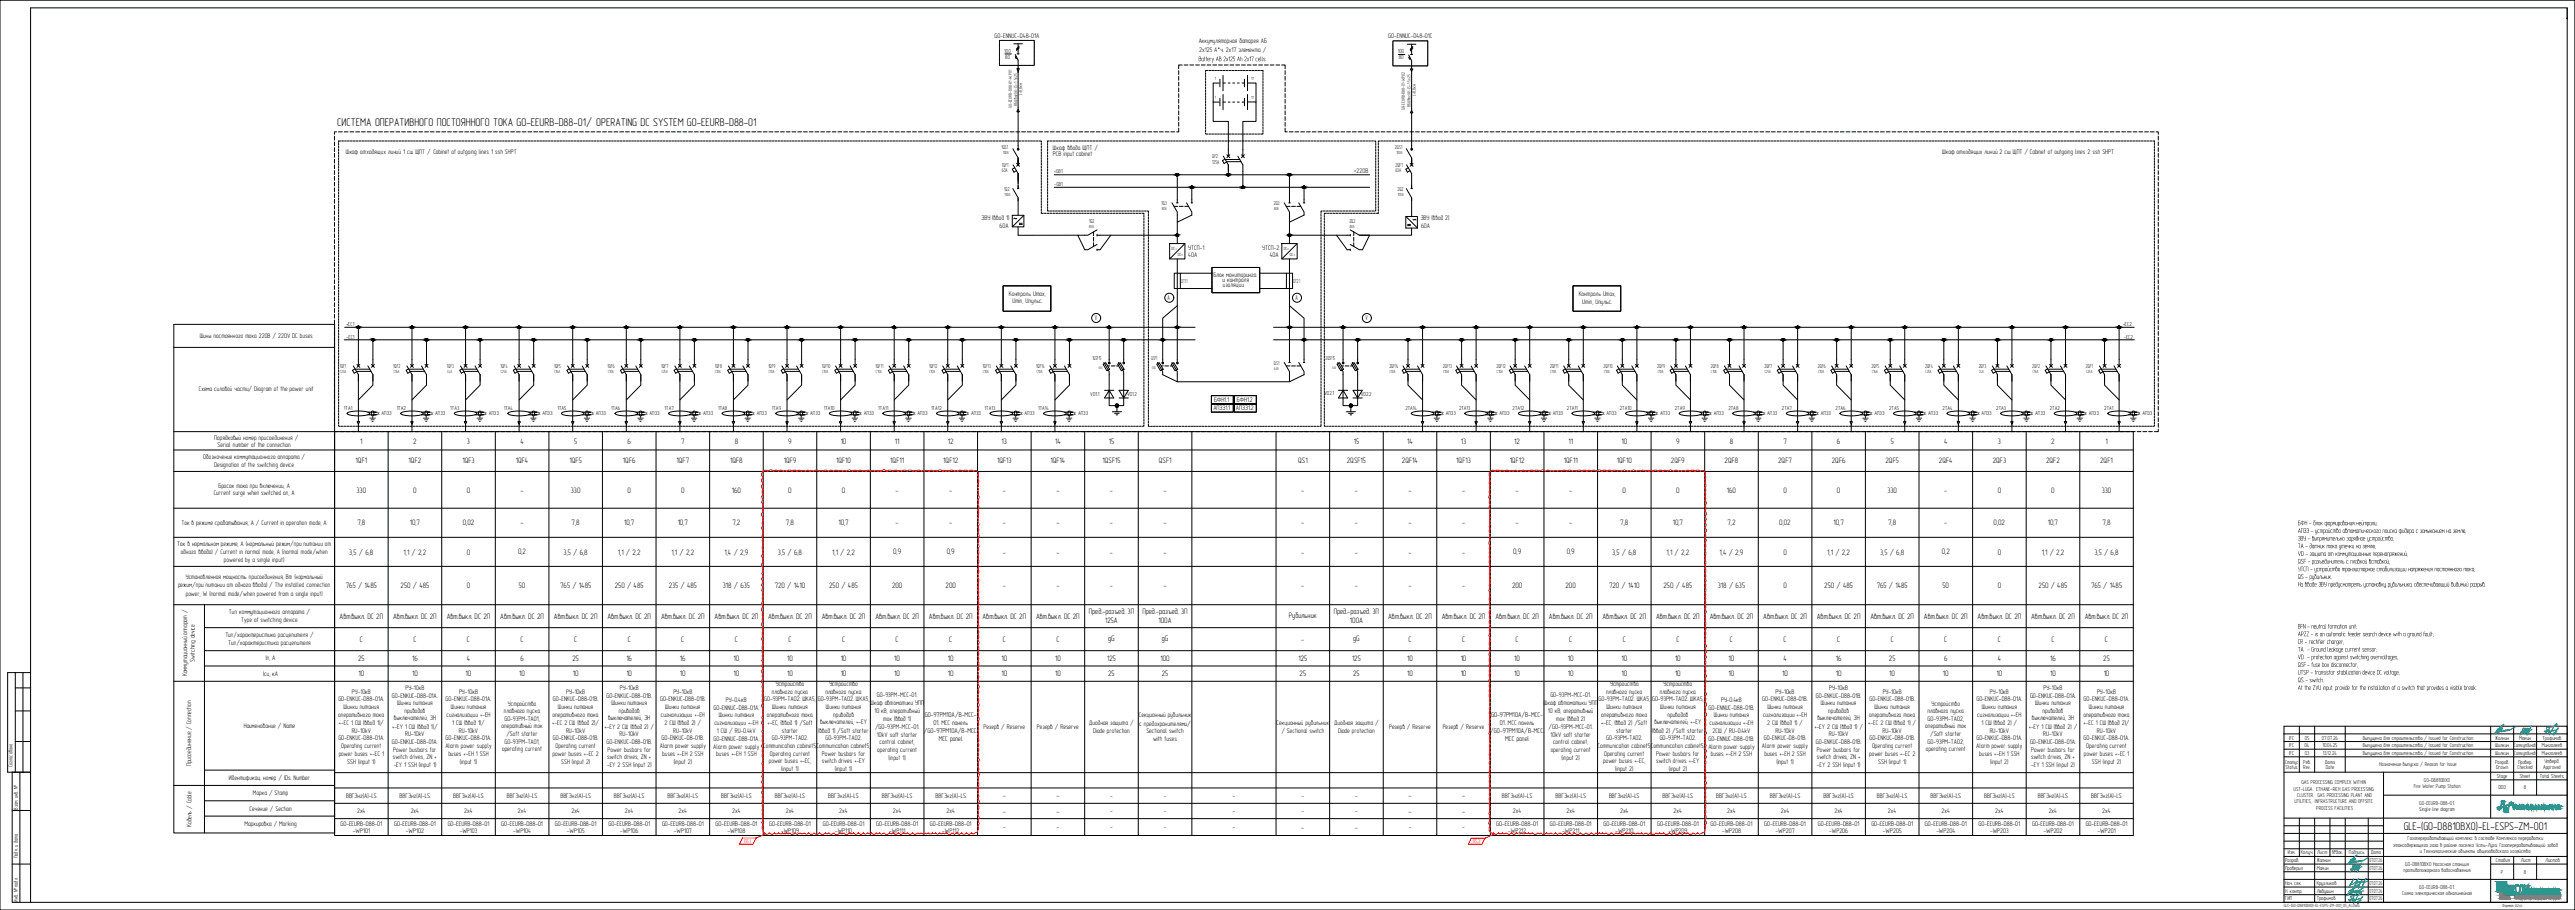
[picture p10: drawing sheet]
<svg xmlns="http://www.w3.org/2000/svg" width="1682mm" height="594mm" viewBox="0 0 1682 594" stroke-linecap="round" stroke-linejoin="round" font-family="sans-serif">
<defs><g id="words">
<g font-size="7.3">
<text x="220" y="82">СИСТЕМА ОПЕРАТИВНОГО ПОСТОЯННОГО ТОКА G0-EEURB-D88-01/ OPERATING DC SYSTEM G0-EEURB-D88-01</text>
<text x="1570" y="542">GLE-(G0-D8810BX0)-EL-ESPS-ZM-001</text>
</g>
<g font-size="5.1">
<text x="235" y="290">1</text>
<text x="270" y="290">2</text>
<text x="305" y="290">3</text>
<text x="340" y="290">4</text>
<text x="375" y="290">5</text>
<text x="410" y="290">6</text>
<text x="445" y="290">7</text>
<text x="480" y="290">8</text>
<text x="515" y="290">9</text>
<text x="549" y="290">10</text>
<text x="585" y="290">11</text>
<text x="619" y="290">12</text>
<text x="654" y="290">13</text>
<text x="689" y="290">14</text>
<text x="724" y="290">15</text>
<text x="884" y="290">15</text>
<text x="919" y="290">14</text>
<text x="954" y="290">13</text>
<text x="989" y="290">12</text>
<text x="1025" y="290">11</text>
<text x="1059" y="290">10</text>
<text x="1095" y="290">9</text>
<text x="1130" y="290">8</text>
<text x="1165" y="290">7</text>
<text x="1200" y="290">6</text>
<text x="1235" y="290">5</text>
<text x="1270" y="290">4</text>
<text x="1305" y="290">3</text>
<text x="1340" y="290">2</text>
<text x="1375" y="290">1</text>
<text x="232" y="303">1QF1</text>
<text x="267" y="303">1QF2</text>
<text x="302" y="303">1QF3</text>
<text x="337" y="303">1QF4</text>
<text x="372" y="303">1QF5</text>
<text x="407" y="303">1QF6</text>
<text x="442" y="303">1QF7</text>
<text x="477" y="303">1QF8</text>
<text x="512" y="303">1QF9</text>
<text x="546" y="303">1QF10</text>
<text x="582" y="303">1QF11</text>
<text x="616" y="303">1QF12</text>
<text x="651" y="303">1QF13</text>
<text x="686" y="303">1QF14</text>
<text x="720" y="303">1QSF15</text>
<text x="757" y="303">QSF1</text>
<text x="848" y="303">QS1</text>
<text x="880" y="303">2QSF15</text>
<text x="916" y="303">2QF14</text>
<text x="951" y="303">1QF13</text>
<text x="986" y="303">1QF12</text>
<text x="1022" y="303">1QF11</text>
<text x="1056" y="303">1QF10</text>
<text x="1092" y="303">2QF9</text>
<text x="1127" y="303">2QF8</text>
<text x="1162" y="303">2QF7</text>
<text x="1197" y="303">2QF6</text>
<text x="1232" y="303">2QF5</text>
<text x="1267" y="303">2QF4</text>
<text x="1302" y="303">2QF3</text>
<text x="1337" y="303">2QF2</text>
<text x="1372" y="303">2QF1</text>
<text x="233" y="322">330</text>
<text x="270" y="322">0</text>
<text x="305" y="322">0</text>
<text x="340" y="322">-</text>
<text x="373" y="322">330</text>
<text x="410" y="322">0</text>
<text x="445" y="322">0</text>
<text x="478" y="322">160</text>
<text x="515" y="322">0</text>
<text x="550" y="322">0</text>
<text x="585" y="322">-</text>
<text x="620" y="322">-</text>
<text x="655" y="322">-</text>
<text x="690" y="322">-</text>
<text x="725" y="322">-</text>
<text x="760" y="322">-</text>
<text x="850" y="322">-</text>
<text x="885" y="322">-</text>
<text x="920" y="322">-</text>
<text x="955" y="322">-</text>
<text x="990" y="322">-</text>
<text x="1025" y="322">-</text>
<text x="1060" y="322">0</text>
<text x="1095" y="322">0</text>
<text x="1128" y="322">160</text>
<text x="1165" y="322">0</text>
<text x="1200" y="322">0</text>
<text x="1233" y="322">330</text>
<text x="1270" y="322">-</text>
<text x="1305" y="322">0</text>
<text x="1340" y="322">0</text>
<text x="1373" y="322">330</text>
<text x="233" y="343">7,8</text>
<text x="268" y="343">10,7</text>
<text x="302" y="343">0,02</text>
<text x="340" y="343">-</text>
<text x="373" y="343">7,8</text>
<text x="408" y="343">10,7</text>
<text x="443" y="343">10,7</text>
<text x="478" y="343">7,2</text>
<text x="513" y="343">7,8</text>
<text x="548" y="343">10,7</text>
<text x="585" y="343">-</text>
<text x="620" y="343">-</text>
<text x="655" y="343">-</text>
<text x="690" y="343">-</text>
<text x="725" y="343">-</text>
<text x="760" y="343">-</text>
<text x="850" y="343">-</text>
<text x="885" y="343">-</text>
<text x="920" y="343">-</text>
<text x="955" y="343">-</text>
<text x="990" y="343">-</text>
<text x="1025" y="343">-</text>
<text x="1058" y="343">7,8</text>
<text x="1093" y="343">10,7</text>
<text x="1128" y="343">7,2</text>
<text x="1162" y="343">0,02</text>
<text x="1198" y="343">10,7</text>
<text x="1233" y="343">7,8</text>
<text x="1270" y="343">-</text>
<text x="1302" y="343">0,02</text>
<text x="1338" y="343">10,7</text>
<text x="1373" y="343">7,8</text>
<text x="228" y="362">3,5 / 6,8</text>
<text x="264" y="362">1,1 / 2,2</text>
<text x="305" y="362">0</text>
<text x="338" y="362">0,2</text>
<text x="368" y="362">3,5 / 6,8</text>
<text x="404" y="362">1,1 / 2,2</text>
<text x="439" y="362">1,1 / 2,2</text>
<text x="473" y="362">1,4 / 2,9</text>
<text x="508" y="362">3,5 / 6,8</text>
<text x="544" y="362">1,1 / 2,2</text>
<text x="583" y="362">0,9</text>
<text x="618" y="362">0,9</text>
<text x="655" y="362">-</text>
<text x="690" y="362">-</text>
<text x="725" y="362">-</text>
<text x="760" y="362">-</text>
<text x="850" y="362">-</text>
<text x="885" y="362">-</text>
<text x="920" y="362">-</text>
<text x="955" y="362">-</text>
<text x="988" y="362">0,9</text>
<text x="1023" y="362">0,9</text>
<text x="1053" y="362">3,5 / 6,8</text>
<text x="1089" y="362">1,1 / 2,2</text>
<text x="1123" y="362">1,4 / 2,9</text>
<text x="1165" y="362">0</text>
<text x="1194" y="362">1,1 / 2,2</text>
<text x="1228" y="362">3,5 / 6,8</text>
<text x="1268" y="362">0,2</text>
<text x="1305" y="362">0</text>
<text x="1334" y="362">1,1 / 2,2</text>
<text x="1368" y="362">3,5 / 6,8</text>
<text x="226" y="384">765 / 1485</text>
<text x="262" y="384">250 / 485</text>
<text x="305" y="384">0</text>
<text x="339" y="384">50</text>
<text x="366" y="384">765 / 1485</text>
<text x="402" y="384">250 / 485</text>
<text x="437" y="384">235 / 485</text>
<text x="472" y="384">318 / 635</text>
<text x="506" y="384">720 / 1410</text>
<text x="542" y="384">250 / 485</text>
<text x="583" y="384">200</text>
<text x="618" y="384">200</text>
<text x="655" y="384">-</text>
<text x="690" y="384">-</text>
<text x="725" y="384">-</text>
<text x="760" y="384">-</text>
<text x="850" y="384">-</text>
<text x="885" y="384">-</text>
<text x="920" y="384">-</text>
<text x="955" y="384">-</text>
<text x="988" y="384">200</text>
<text x="1023" y="384">200</text>
<text x="1051" y="384">720 / 1410</text>
<text x="1087" y="384">250 / 485</text>
<text x="1122" y="384">318 / 635</text>
<text x="1165" y="384">0</text>
<text x="1192" y="384">250 / 485</text>
<text x="1226" y="384">765 / 1485</text>
<text x="1269" y="384">50</text>
<text x="1305" y="384">0</text>
<text x="1332" y="384">250 / 485</text>
<text x="1366" y="384">765 / 1485</text>
<text x="711" y="401">Пред.-разъед. 3П</text>
<text x="746" y="401">Пред.-разъед. 3П</text>
<text x="871" y="401">Пред.-разъед. 3П</text>
<text x="222" y="404">Авт.выкл. DC 2П</text>
<text x="257" y="404">Авт.выкл. DC 2П</text>
<text x="292" y="404">Авт.выкл. DC 2П</text>
<text x="327" y="404">Авт.выкл. DC 2П</text>
<text x="362" y="404">Авт.выкл. DC 2П</text>
<text x="397" y="404">Авт.выкл. DC 2П</text>
<text x="432" y="404">Авт.выкл. DC 2П</text>
<text x="467" y="404">Авт.выкл. DC 2П</text>
<text x="502" y="404">Авт.выкл. DC 2П</text>
<text x="537" y="404">Авт.выкл. DC 2П</text>
<text x="572" y="404">Авт.выкл. DC 2П</text>
<text x="607" y="404">Авт.выкл. DC 2П</text>
<text x="642" y="404">Авт.выкл. DC 2П</text>
<text x="677" y="404">Авт.выкл. DC 2П</text>
<text x="722" y="407">125A</text>
<text x="757" y="407">100A</text>
<text x="842" y="404">Рубильник</text>
<text x="882" y="407">100A</text>
<text x="907" y="404">Авт.выкл. DC 2П</text>
<text x="942" y="404">Авт.выкл. DC 2П</text>
<text x="977" y="404">Авт.выкл. DC 2П</text>
<text x="1012" y="404">Авт.выкл. DC 2П</text>
<text x="1047" y="404">Авт.выкл. DC 2П</text>
<text x="1082" y="404">Авт.выкл. DC 2П</text>
<text x="1117" y="404">Авт.выкл. DC 2П</text>
<text x="1152" y="404">Авт.выкл. DC 2П</text>
<text x="1187" y="404">Авт.выкл. DC 2П</text>
<text x="1222" y="404">Авт.выкл. DC 2П</text>
<text x="1257" y="404">Авт.выкл. DC 2П</text>
<text x="1292" y="404">Авт.выкл. DC 2П</text>
<text x="1327" y="404">Авт.выкл. DC 2П</text>
<text x="1362" y="404">Авт.выкл. DC 2П</text>
<text x="235" y="419">С</text>
<text x="270" y="419">С</text>
<text x="305" y="419">С</text>
<text x="340" y="419">С</text>
<text x="375" y="419">С</text>
<text x="410" y="419">С</text>
<text x="445" y="419">С</text>
<text x="480" y="419">С</text>
<text x="515" y="419">С</text>
<text x="550" y="419">С</text>
<text x="585" y="419">С</text>
<text x="620" y="419">С</text>
<text x="655" y="419">С</text>
<text x="690" y="419">С</text>
<text x="724" y="419">gG</text>
<text x="759" y="419">gG</text>
<text x="850" y="419">-</text>
<text x="884" y="419">gG</text>
<text x="920" y="419">С</text>
<text x="955" y="419">С</text>
<text x="990" y="419">С</text>
<text x="1025" y="419">С</text>
<text x="1060" y="419">С</text>
<text x="1095" y="419">С</text>
<text x="1130" y="419">С</text>
<text x="1165" y="419">С</text>
<text x="1200" y="419">С</text>
<text x="1235" y="419">С</text>
<text x="1270" y="419">С</text>
<text x="1305" y="419">С</text>
<text x="1340" y="419">С</text>
<text x="1375" y="419">С</text>
<text x="234" y="432">25</text>
<text x="269" y="432">16</text>
<text x="305" y="432">4</text>
<text x="340" y="432">6</text>
<text x="374" y="432">25</text>
<text x="409" y="432">16</text>
<text x="444" y="432">16</text>
<text x="479" y="432">10</text>
<text x="514" y="432">10</text>
<text x="549" y="432">10</text>
<text x="584" y="432">10</text>
<text x="619" y="432">10</text>
<text x="654" y="432">10</text>
<text x="689" y="432">10</text>
<text x="723" y="432">125</text>
<text x="758" y="432">100</text>
<text x="848" y="432">125</text>
<text x="883" y="432">125</text>
<text x="919" y="432">10</text>
<text x="954" y="432">10</text>
<text x="989" y="432">10</text>
<text x="1024" y="432">10</text>
<text x="1059" y="432">10</text>
<text x="1094" y="432">10</text>
<text x="1129" y="432">10</text>
<text x="1165" y="432">4</text>
<text x="1199" y="432">16</text>
<text x="1234" y="432">25</text>
<text x="1270" y="432">6</text>
<text x="1305" y="432">4</text>
<text x="1339" y="432">16</text>
<text x="1374" y="432">25</text>
<text x="234" y="442">10</text>
<text x="269" y="442">10</text>
<text x="304" y="442">10</text>
<text x="339" y="442">10</text>
<text x="374" y="442">10</text>
<text x="409" y="442">10</text>
<text x="444" y="442">10</text>
<text x="479" y="442">10</text>
<text x="514" y="442">10</text>
<text x="549" y="442">10</text>
<text x="584" y="442">10</text>
<text x="619" y="442">10</text>
<text x="654" y="442">10</text>
<text x="689" y="442">10</text>
<text x="724" y="442">25</text>
<text x="759" y="442">25</text>
<text x="849" y="442">25</text>
<text x="884" y="442">25</text>
<text x="919" y="442">10</text>
<text x="954" y="442">10</text>
<text x="989" y="442">10</text>
<text x="1024" y="442">10</text>
<text x="1059" y="442">10</text>
<text x="1094" y="442">10</text>
<text x="1129" y="442">10</text>
<text x="1164" y="442">10</text>
<text x="1199" y="442">10</text>
<text x="1234" y="442">10</text>
<text x="1269" y="442">10</text>
<text x="1304" y="442">10</text>
<text x="1339" y="442">10</text>
<text x="1374" y="442">10</text>
<text x="655" y="521">-</text>
<text x="690" y="521">-</text>
<text x="920" y="521">-</text>
<text x="955" y="521">-</text>
<text x="655" y="531">-</text>
<text x="690" y="531">-</text>
<text x="920" y="531">-</text>
<text x="955" y="531">-</text>
<text x="850" y="542">-</text>
<text x="885" y="542">-</text>
</g>
<g font-size="4.6">
<text x="763" y="196">А</text>
<text x="846" y="196">А</text>
<text x="715" y="209">V</text>
<text x="892" y="209">V</text>
<text x="604" y="468">G0-97PM10A/B-MCC-</text>
<text x="974" y="468">G0-97PM10A/B-MCC-</text>
<text x="610" y="473">01. МСС панель</text>
<text x="980" y="473">01. МСС панель</text>
<text x="613" y="484">MCC panel</text>
<text x="983" y="484">MCC panel</text>
</g>
<g font-size="4.4">
<text x="650" y="25">G0-ENNUC-D48-01A</text>
<text x="783" y="28">Аккумуляторная батарея АБ</text>
<text x="907" y="25">G0-ENNUC-D48-01C</text>
<text x="783" y="34">2х125 А*ч. 2х17 элемента /</text>
<text x="783" y="40">Batery AB 2</text>
<text x="226" y="101">Шкаф отходящих линий 1 сш ЩПТ / Cabinet of outgoing lines 1 ssh SHPT</text>
<text x="688" y="98">Шкаф ввода ЩПТ /</text>
<text x="688" y="102">PCB input cabinet</text>
<text x="1269" y="101">Шкаф отходящих линий 2 сш ЩПТ / Cabinet of outgoing lines 2 ssh SHPT</text>
<text x="885" y="113">=220В</text>
<text x="641" y="144">ЗВУ (ввод 1)</text>
<text x="928" y="144">ЗВУ (ввод 2)</text>
<text x="653" y="149">60А</text>
<text x="928" y="149">60А</text>
<text x="776" y="163">УТСП-1</text>
<text x="776" y="168">40А</text>
<text x="825" y="163">УТСП-2</text>
<text x="829" y="168">40А</text>
<text x="793" y="181">Блок мониторинга</text>
<text x="799" y="184">и контроля</text>
<text x="799" y="187">изоляции</text>
<text x="659" y="193">Контроль Umax,</text>
<text x="661" y="198">Umin, Uпульс.</text>
<text x="1031" y="193">Контроль Umax,</text>
<text x="1034" y="199">Umin, Uпульс.</text>
<text x="130" y="221">Шины постоянного тока 220В / 220V DC buses</text>
<text x="130" y="256">Схема силовой части/ Diagram of the power unit</text>
<text x="793" y="263">БФН1.1</text>
<text x="808" y="263">БФН1.2</text>
<text x="793" y="268">АПЗЗ1.1</text>
<text x="807" y="268">АПЗЗ1.2</text>
<text x="140" y="287">Порядковый номер присоединения /</text>
<text x="142" y="292">Serial number of the connection</text>
<text x="133" y="300">Обозначение коммутационного аппарата /</text>
<text x="140" y="305">Designation of the switching device</text>
<text x="140" y="323">Current surge when switched on, A</text>
<text x="143" y="318">Бросок тока при включении, А</text>
<text x="119" y="343">Ток в режиме срабатывания, А / Current in operation mode, A</text>
<text x="1501" y="343">БФН - блок формирования нейтрали</text>
<text x="1501" y="348">АПЗЗ</text>
<text x="1509" y="348">- устройство автоматического поиска фидера с замыканием на землю</text>
<text x="1552" y="343">;</text>
<text x="1610" y="348">;</text>
<text x="1501" y="353">ЗВУ - выпрямительно зарядное устройство</text>
<text x="1563" y="353">;</text>
<text x="116" y="356">Ток в нормальном режиме, А (нормальный режим/при питании от</text>
<text x="1501" y="358">ТА - датчик тока утечки на землю</text>
<text x="1551" y="358">;</text>
<text x="118" y="362">одного ввода) / Current in normal mode, A (normal mode/when</text>
<text x="1501" y="363">VD -</text>
<text x="1572" y="363">;</text>
<text x="146" y="367">powered by a single input)</text>
<text x="1501" y="368">QSF -</text>
<text x="1510" y="368">разъединитель с плавкой вставкой</text>
<text x="1560" y="368">;</text>
<text x="1501" y="373">УТСП</text>
<text x="1501" y="378">QS -</text>
<text x="1509" y="378">рубильник</text>
<text x="1509" y="373">- устройство транзисторное стабилизации напряжения постоянного тока</text>
<text x="1523" y="378">.</text>
<text x="1616" y="373">;</text>
<text x="116" y="383">режим/при питании от одного ввода) / The installed connection</text>
<text x="121" y="378">Установленная мощность присоединения, Вт (нормальный</text>
<text x="1501" y="383">На вводе ЗВУ предусмотреть установку рубильника</text>
<text x="1575" y="383">, обеспечивающий видимый разрыв</text>
<text x="1623" y="383">.</text>
<text x="121" y="389">power, W (normal mode/when powered from a single input)</text>
<text x="150" y="401">Тип коммутационного аппарата /</text>
<text x="158" y="406">Type of switching device</text>
<text x="1501" y="410">BFN - neutral formation unit;</text>
<text x="147" y="416">Тип/характеристика расцепителя /</text>
<text x="149" y="421">Тип/характеристика расцепителя</text>
<text x="1501" y="425">TA</text>
<text x="127" y="432" transform="rotate(-90 127 432)">Switching device</text>
<text x="174" y="431">In, А</text>
<text x="1501" y="430">VD</text>
<text x="122" y="441" transform="rotate(-90 122 441)">Коммутационный аппарат /</text>
<text x="172" y="441">Icu, кА</text>
<text x="507" y="448">Устройство</text>
<text x="542" y="448">Устройство</text>
<text x="1052" y="448">Устройство</text>
<text x="1087" y="448">Устройство</text>
<text x="230" y="453">РУ-10кВ</text>
<text x="256" y="455">G0-ENKUC-D88-01A.</text>
<text x="265" y="450">РУ-10кВ</text>
<text x="300" y="453">РУ-10кВ</text>
<text x="370" y="453">РУ-10кВ</text>
<text x="396" y="455">G0-ENKUC-D88-01B.</text>
<text x="405" y="450">РУ-10кВ</text>
<text x="440" y="453">РУ-10кВ</text>
<text x="504" y="453">плавного пуска</text>
<text x="539" y="453">плавного пуска</text>
<text x="573" y="455">G0-93PM-MCC-01.</text>
<text x="1013" y="455">G0-93PM-MCC-01.</text>
<text x="1049" y="453">плавного пуска</text>
<text x="1084" y="453">плавного пуска</text>
<text x="1160" y="453">РУ-10кВ</text>
<text x="1186" y="455">G0-ENKUC-D88-01B.</text>
<text x="1195" y="450">РУ-10кВ</text>
<text x="1230" y="453">РУ-10кВ</text>
<text x="1300" y="453">РУ-10кВ</text>
<text x="1326" y="455">G0-ENKUC-D88-01A.</text>
<text x="1335" y="450">РУ-10кВ</text>
<text x="1370" y="453">РУ-10кВ</text>
<text x="221" y="458">G0-ENKUC-D88-01A.</text>
<text x="259" y="460">Шинки питания</text>
<text x="291" y="458">G0-ENKUC-D88-01A.</text>
<text x="332" y="461">Устройство</text>
<text x="361" y="458">G0-ENKUC-D88-01B.</text>
<text x="399" y="460">Шинки питания</text>
<text x="431" y="458">G0-ENKUC-D88-01B.</text>
<text x="474" y="458">РУ-0.4кВ</text>
<text x="499" y="458">G0-93РM-TA02. ШКА5,</text>
<text x="534" y="458">G0-93РM-TA02. ШКА5,</text>
<text x="568" y="460">Шкаф автоматики УПП</text>
<text x="1008" y="460">Шкаф автоматики УПП</text>
<text x="1044" y="458">G0-93РM-TA02. ШКА5,</text>
<text x="1079" y="458">G0-93РM-TA02. ШКА5,</text>
<text x="1124" y="458">РУ-0.4кВ</text>
<text x="1151" y="458">G0-ENKUC-D88-01B.</text>
<text x="1189" y="460">Шинки питания</text>
<text x="1221" y="458">G0-ENKUC-D88-01B.</text>
<text x="1262" y="461">Устройство</text>
<text x="1291" y="458">G0-ENKUC-D88-01A.</text>
<text x="1329" y="460">Шинки питания</text>
<text x="1361" y="458">G0-ENKUC-D88-01A.</text>
<text x="221" y="468">оперативного тока</text>
<text x="224" y="463">Шинки питания</text>
<text x="264" y="465">приводов</text>
<text x="292" y="468">сигнализации +-EH</text>
<text x="294" y="463">Шинки питания</text>
<text x="329" y="466">плавного пуска</text>
<text x="361" y="468">оперативного тока</text>
<text x="364" y="463">Шинки питания</text>
<text x="404" y="465">приводов</text>
<text x="432" y="468">сигнализации +-EH</text>
<text x="434" y="463">Шинки питания</text>
<text x="466" y="463">G0-ENNUC-D88-01A.</text>
<text x="501" y="468">оперативного тока</text>
<text x="504" y="463">Шинки питания</text>
<text x="539" y="463">Шинки питания</text>
<text x="544" y="468">приводов</text>
<text x="571" y="465">10 кВ, оперативный</text>
<text x="1011" y="465">10 кВ, оперативный</text>
<text x="1046" y="468">оперативного тока</text>
<text x="1049" y="463">Шинки питания</text>
<text x="1084" y="463">Шинки питания</text>
<text x="1089" y="468">приводов</text>
<text x="1116" y="463">G0-ENNUC-D88-01В.</text>
<text x="1152" y="468">сигнализации +-EH</text>
<text x="1154" y="463">Шинки питания</text>
<text x="1194" y="465">приводов</text>
<text x="1221" y="468">оперативного тока</text>
<text x="1224" y="463">Шинки питания</text>
<text x="1259" y="466">плавного пуска</text>
<text x="1292" y="468">сигнализации +-EH</text>
<text x="1294" y="463">Шинки питания</text>
<text x="1334" y="465">приводов</text>
<text x="1361" y="468">оперативного тока</text>
<text x="1364" y="463">Шинки питания</text>
<text x="221" y="473">+-EC 1 СШ (ввод 1)/</text>
<text x="257" y="470">выключателей, ЗН</text>
<text x="295" y="473">1 СШ (ввод 1)/</text>
<text x="329" y="471">G0-93РM-TA01,</text>
<text x="361" y="473">+-EC 2 СШ (ввод 2)/</text>
<text x="397" y="470">выключателей, ЗН</text>
<text x="434" y="473">2 СШ (ввод 2) /</text>
<text x="467" y="473">сигнализации +-EH</text>
<text x="469" y="468">Шинки питания</text>
<text x="501" y="473">+-EC, (ввод 1) /Soft</text>
<text x="536" y="473">выключателей, +-EY</text>
<text x="577" y="470">ток (ввод 1)</text>
<text x="711" y="473">Диодная защита /</text>
<text x="744" y="468">Секционный рубильник</text>
<text x="744" y="474">с предохранителями/</text>
<text x="834" y="473">Секционный рубильник</text>
<text x="872" y="473">Диодная защита /</text>
<text x="1017" y="470">ток (ввод 2)</text>
<text x="1046" y="473">+-EC, (ввод 2) /Soft</text>
<text x="1081" y="473">выключателей, +-EY</text>
<text x="1117" y="473">сигнализации +-EH</text>
<text x="1119" y="468">Шинки питания</text>
<text x="1154" y="473">2 СШ (ввод 1) /</text>
<text x="1187" y="470">выключателей, ЗН</text>
<text x="1220" y="473">+-EC 2 СШ (ввод 1) /</text>
<text x="1259" y="471">G0-93РM-TA02,</text>
<text x="1294" y="473">1 СШ (ввод 2) /</text>
<text x="1327" y="470">выключателей, ЗН</text>
<text x="1361" y="473">+-EC 1 СШ (ввод 2)/</text>
<text x="159" y="475">Наименование / Name</text>
<text x="230" y="478">RU-10kV</text>
<text x="256" y="476">+-EY 1 СШ (ввод 1)/</text>
<text x="300" y="478">RU-10kV</text>
<text x="328" y="475">оперативный ток</text>
<text x="370" y="478">RU-10kV</text>
<text x="395" y="476">+-EY 2 СШ (ввод 2) /</text>
<text x="440" y="478">RU-10kV</text>
<text x="468" y="479">1 СШ / RU-0.4kV</text>
<text x="511" y="478">starter</text>
<text x="535" y="478">(ввод 1) /Soft starter</text>
<text x="572" y="476">/G0-93PM-MCC-01.</text>
<text x="603" y="479">/G0-97PM10A/B-MCC.</text>
<text x="642" y="476">Резерв / Reserve</text>
<text x="677" y="476">Резерв / Reserve</text>
<text x="714" y="478">Diode protection</text>
<text x="749" y="479">Sectional switch</text>
<text x="837" y="479">/ Sectional switch</text>
<text x="874" y="478">Diode protection</text>
<text x="907" y="476">Резерв / Reserve</text>
<text x="942" y="476">Резерв / Reserve</text>
<text x="973" y="479">/G0-97PM10A/B-MCC.</text>
<text x="1012" y="476">/G0-93PM-MCC-01.</text>
<text x="1056" y="478">starter</text>
<text x="1079" y="478">(ввод 2) /Soft starter</text>
<text x="1119" y="479">2СШ / RU-0.4kV</text>
<text x="1160" y="478">RU-10kV</text>
<text x="1185" y="476">+-EY 2 СШ (ввод 1) /</text>
<text x="1230" y="478">RU-10kV</text>
<text x="1258" y="475">оперативный ток</text>
<text x="1300" y="478">RU-10kV</text>
<text x="1325" y="476">+-EY 1 СШ (ввод 2) /</text>
<text x="1370" y="478">RU-10kV</text>
<text x="221" y="483">G0-ENKUC-D88-01A.</text>
<text x="256" y="486">G0-ENKUC-D88-01A.</text>
<text x="265" y="481">RU-10kV</text>
<text x="291" y="483">G0-ENKUC-D88-01A.</text>
<text x="329" y="486">G0-93РM-TA01,</text>
<text x="331" y="481">/Soft starter</text>
<text x="361" y="483">G0-ENKUC-D88-01B.</text>
<text x="396" y="486">G0-ENKUC-D88-01B.</text>
<text x="405" y="481">RU-10kV</text>
<text x="432" y="483">G0-ENKUC-D8-01B.</text>
<text x="466" y="484">G0-ENNUC-D88-01A.</text>
<text x="504" y="483">G0-93РM-TA02.</text>
<text x="539" y="483">G0-93РM-TA02.</text>
<text x="573" y="481">10kV soft starter</text>
<text x="574" y="486">control cabinet,</text>
<text x="753" y="484">with fuses</text>
<text x="1013" y="481">10kV soft starter</text>
<text x="1014" y="486">control cabinet,</text>
<text x="1049" y="483">G0-93РM-TA02.</text>
<text x="1084" y="483">G0-93РM-TA02.</text>
<text x="1116" y="484">G0-ENNUC-D88-01В.</text>
<text x="1152" y="483">G0-ENKUC-D8-01B.</text>
<text x="1186" y="486">G0-ENKUC-D88-01B.</text>
<text x="1195" y="481">RU-10kV</text>
<text x="1221" y="483">G0-ENKUC-D88-01B.</text>
<text x="1259" y="486">G0-93РM-TA02,</text>
<text x="1261" y="481">/Soft starter</text>
<text x="1291" y="483">G0-ENKUC-D88-01A.</text>
<text x="1326" y="486">G0-ENKUC-D88-01A.</text>
<text x="1335" y="481">RU-10kV</text>
<text x="1361" y="483">G0-ENKUC-D88-01A.</text>
<text x="223" y="488">Operating current</text>
<text x="257" y="491">Power busbars for</text>
<text x="291" y="488">Alarm power supply</text>
<text x="328" y="490">operating current</text>
<text x="363" y="488">Operating current</text>
<text x="397" y="491">Power busbars for</text>
<text x="431" y="488">Alarm power supply</text>
<text x="466" y="489">Alarm power supply Communication cabinet5,Communication cabinet5,</text>
<text x="573" y="491">operating current</text>
<text x="1013" y="491">operating current</text>
<text x="1043" y="488">Communication cabinet5,Communication cabinet5,</text>
<text x="1116" y="489">Alarm power supply</text>
<text x="1151" y="488">Alarm power supply</text>
<text x="1187" y="491">Power busbars for</text>
<text x="1223" y="488">Operating current</text>
<text x="1258" y="490">operating current</text>
<text x="1291" y="488">Alarm power supply</text>
<text x="1327" y="491">Power busbars for</text>
<text x="1363" y="488">Operating current</text>
<text x="221" y="493">power buses +-EC 1</text>
<text x="257" y="496">switch drives, ZN +</text>
<text x="293" y="493">buses +-EH 1 SSH</text>
<text x="361" y="493">power buses +-EC 2</text>
<text x="397" y="496">switch drives, ZN +</text>
<text x="433" y="493">buses +-EH 2 SSH</text>
<text x="468" y="494">buses +-EH 1 SSH</text>
<text x="503" y="493">Operating current</text>
<text x="537" y="493">Power busbars for</text>
<text x="580" y="496">(input 1)</text>
<text x="1020" y="496">(input 2)</text>
<text x="1048" y="493">Operating current</text>
<text x="1082" y="493">Power busbars for</text>
<text x="1118" y="494">buses +-EH 2 SSH</text>
<text x="1153" y="493">buses +-EH 2 SSH</text>
<text x="1187" y="496">switch drives, ZN +</text>
<text x="1221" y="493">power buses +-EC 2</text>
<text x="1293" y="493">buses +-EH 1 SSH</text>
<text x="1327" y="496">switch drives, ZN +</text>
<text x="1361" y="493">power buses +-EC 1</text>
<text x="125" y="500" transform="rotate(-90 125 500)">Присоединение / Сonnection</text>
<text x="227" y="498">SSH (input 1)</text>
<text x="257" y="501">-EY 1 SSH (input 1)</text>
<text x="300" y="498">(input 1)</text>
<text x="367" y="498">SSH (input 2)</text>
<text x="397" y="501">-EY 2 SSH (input 2)</text>
<text x="440" y="498">(input 2)</text>
<text x="502" y="498">power buses +-EC,</text>
<text x="510" y="504">(input 1)</text>
<text x="537" y="498">switch drives +-EY</text>
<text x="545" y="504">(input 1)</text>
<text x="1047" y="498">power buses +-EC,</text>
<text x="1055" y="504">(input 2)</text>
<text x="1082" y="498">switch drives +-EY</text>
<text x="1090" y="504">(input 2)</text>
<text x="1160" y="498">(input 1)</text>
<text x="1187" y="501">-EY 2 SSH (input 1)</text>
<text x="1227" y="498">SSH (input 1)</text>
<text x="1300" y="498">(input 2)</text>
<text x="1327" y="501">-EY 1 SSH (input 2)</text>
<text x="1367" y="498">SSH (input 2)</text>
<text x="149" y="509">Идентификац. номер / IDs. Number</text>
<text x="165" y="519">Марка / Stamp</text>
<text x="226" y="521">ВВГЭнг(А)-LS</text>
<text x="261" y="521">ВВГЭнг(А)-LS</text>
<text x="296" y="521">ВВГЭнг(А)-LS</text>
<text x="331" y="521">ВВГЭнг(А)-LS</text>
<text x="366" y="521">ВВГЭнг(А)-LS</text>
<text x="401" y="521">ВВГЭнг(А)-LS</text>
<text x="436" y="521">ВВГЭнг(А)-LS</text>
<text x="471" y="521">ВВГЭнг(А)-LS</text>
<text x="506" y="521">ВВГЭнг(А)-LS</text>
<text x="541" y="521">ВВГЭнг(А)-LS</text>
<text x="576" y="521">ВВГЭнг(А)-LS</text>
<text x="611" y="521">ВВГЭнг(А)-LS</text>
<text x="725" y="521">-</text>
<text x="760" y="521">-</text>
<text x="805" y="521">-</text>
<text x="850" y="521">-</text>
<text x="885" y="521">-</text>
<text x="981" y="521">ВВГЭнг(А)-LS</text>
<text x="1016" y="521">ВВГЭнг(А)-LS</text>
<text x="1051" y="521">ВВГЭнг(А)-LS</text>
<text x="1086" y="521">ВВГЭнг(А)-LS</text>
<text x="1121" y="521">ВВГЭнг(А)-LS</text>
<text x="1156" y="521">ВВГЭнг(А)-LS</text>
<text x="1191" y="521">ВВГЭнг(А)-LS</text>
<text x="1226" y="521">ВВГЭнг(А)-LS</text>
<text x="1261" y="521">ВВГЭнг(А)-LS</text>
<text x="1296" y="521">ВВГЭнг(А)-LS</text>
<text x="1331" y="521">ВВГЭнг(А)-LS</text>
<text x="1366" y="521">ВВГЭнг(А)-LS</text>
<text x="163" y="529">Сечение / Section</text>
<text x="233" y="531">2х4</text>
<text x="268" y="531">2х4</text>
<text x="303" y="531">2х4</text>
<text x="338" y="531">2х4</text>
<text x="373" y="531">2х4</text>
<text x="408" y="531">2х4</text>
<text x="443" y="531">2х4</text>
<text x="478" y="531">2х4</text>
<text x="513" y="531">2х4</text>
<text x="548" y="531">2х4</text>
<text x="583" y="531">2х4</text>
<text x="618" y="531">2х4</text>
<text x="725" y="531">-</text>
<text x="760" y="531">-</text>
<text x="805" y="531">-</text>
<text x="850" y="531">-</text>
<text x="885" y="531">-</text>
<text x="988" y="531">2х4</text>
<text x="1023" y="531">2х4</text>
<text x="1058" y="531">2х4</text>
<text x="1093" y="531">2х4</text>
<text x="1128" y="531">2х4</text>
<text x="1163" y="531">2х4</text>
<text x="1198" y="531">2х4</text>
<text x="1233" y="531">2х4</text>
<text x="1268" y="531">2х4</text>
<text x="1303" y="531">2х4</text>
<text x="1338" y="531">2х4</text>
<text x="1373" y="531">2х4</text>
<text x="125" y="540" transform="rotate(-90 125 540)">Кабель / Cable</text>
<text x="160" y="540">Маркировка / Marking</text>
<text x="222" y="539">G0-EEURB-D88-01</text>
<text x="257" y="539">G0-EEURB-D88-01</text>
<text x="292" y="539">G0-EEURB-D88-01</text>
<text x="327" y="539">G0-EEURB-D88-01</text>
<text x="362" y="539">G0-EEURB-D88-01</text>
<text x="397" y="539">G0-EEURB-D88-01</text>
<text x="432" y="539">G0-EEURB-D88-01</text>
<text x="467" y="539">G0-EEURB-D88-01</text>
<text x="502" y="539">G0-EEURB-D88-01</text>
<text x="537" y="539">G0-EEURB-D88-01</text>
<text x="572" y="539">G0-EEURB-D88-01</text>
<text x="607" y="539">G0-EEURB-D88-01</text>
<text x="977" y="539">G0-EEURB-D88-01</text>
<text x="1012" y="539">G0-EEURB-D88-01</text>
<text x="1047" y="539">G0-EEURB-D88-01</text>
<text x="1082" y="539">G0-EEURB-D88-01</text>
<text x="1117" y="539">G0-EEURB-D88-01</text>
<text x="1152" y="539">G0-EEURB-D88-01</text>
<text x="1187" y="539">G0-EEURB-D88-01</text>
<text x="1222" y="539">G0-EEURB-D88-01</text>
<text x="1257" y="539">G0-EEURB-D88-01</text>
<text x="1292" y="539">G0-EEURB-D88-01</text>
<text x="1327" y="539">G0-EEURB-D88-01</text>
<text x="1362" y="539">G0-EEURB-D88-01</text>
<text x="231" y="544">-WP101</text>
<text x="265" y="544">-WP102</text>
<text x="300" y="544">-WP103</text>
<text x="335" y="544">-WP104</text>
<text x="370" y="544">-WP105</text>
<text x="405" y="544">-WP106</text>
<text x="440" y="544">-WP107</text>
<text x="475" y="544">-WP108</text>
<text x="510" y="544">-WP109</text>
<text x="546" y="544">-WP110</text>
<text x="581" y="544">-WP111</text>
<text x="616" y="544">-WP112</text>
<text x="655" y="541">-</text>
<text x="690" y="541">-</text>
<text x="725" y="541">-</text>
<text x="760" y="541">-</text>
<text x="805" y="541">-</text>
<text x="920" y="541">-</text>
<text x="955" y="541">-</text>
<text x="985" y="544">-WP212</text>
<text x="1021" y="544">-WP211</text>
<text x="1055" y="544">-WP210</text>
<text x="1090" y="544">-WP209</text>
<text x="1125" y="544">-WP208</text>
<text x="1160" y="544">-WP207</text>
<text x="1195" y="544">-WP206</text>
<text x="1230" y="544">-WP205</text>
<text x="1265" y="544">-WP204</text>
<text x="1300" y="544">-WP203</text>
<text x="1335" y="544">-WP202</text>
<text x="1370" y="544">-WP201</text>
</g>
<g font-size="3.7">
<text x="656" y="35">100</text>
<text x="913" y="35">100</text>
<text x="657" y="38">80</text>
<text x="914" y="39">80</text>
<text x="654" y="97">1QS1</text>
<text x="911" y="97">2QS1</text>
<text x="792" y="107">125А</text>
<text x="792" y="103">QF2</text>
<text x="654" y="113">63А</text>
<text x="655" y="109">1QF1</text>
<text x="689" y="113">+GB1</text>
<text x="911" y="113">63А</text>
<text x="912" y="109">2QF1</text>
<text x="656" y="124">1Q2</text>
<text x="689" y="121">-GB1</text>
<text x="913" y="124">2Q2</text>
<text x="759" y="134">1Q3</text>
<text x="832" y="134">2Q3</text>
<text x="711" y="145">1Q2</text>
<text x="881" y="145">2Q2</text>
<text x="772" y="185">DT1.1</text>
<text x="845" y="185">DT2.1</text>
<text x="226" y="213">+EC1</text>
<text x="1387" y="213">+EC2</text>
<text x="226" y="221">-EC1</text>
<text x="1387" y="221">-EC2</text>
<text x="714" y="235">1QSF15</text>
<text x="752" y="235">QSF1</text>
<text x="832" y="238">QS1</text>
<text x="866" y="235">2QSF15</text>
<text x="222" y="240">1QF1</text>
<text x="257" y="240">1QF2</text>
<text x="292" y="240">1QF3</text>
<text x="327" y="240">1QF4</text>
<text x="362" y="240">1QF5</text>
<text x="397" y="240">1QF6</text>
<text x="432" y="240">1QF7</text>
<text x="467" y="240">1QF8</text>
<text x="502" y="240">1QF9</text>
<text x="537" y="240">1QF10</text>
<text x="572" y="240">1QF11</text>
<text x="607" y="240">1QF12</text>
<text x="642" y="240">1QF13</text>
<text x="677" y="240">1QF14</text>
<text x="908" y="240">2QF14</text>
<text x="943" y="240">2QF13</text>
<text x="978" y="240">2QF12</text>
<text x="1013" y="240">2QF11</text>
<text x="1048" y="240">2QF10</text>
<text x="1083" y="240">2QF9</text>
<text x="1118" y="240">2QF8</text>
<text x="1153" y="240">2QF7</text>
<text x="1188" y="240">2QF6</text>
<text x="1223" y="240">2QF5</text>
<text x="1258" y="240">2QF4</text>
<text x="1293" y="240">2QF3</text>
<text x="1328" y="240">2QF2</text>
<text x="1363" y="240">2QF1</text>
<text x="712" y="258">VD1.1</text>
<text x="736" y="258">VD1.2</text>
<text x="865" y="258">VD2.1</text>
<text x="889" y="258">VD2.2</text>
<text x="225" y="268">1TA1</text>
<text x="259" y="268">1TA2</text>
<text x="294" y="268">1TA3</text>
<text x="329" y="268">1TA4</text>
<text x="364" y="268">1TA5</text>
<text x="399" y="268">1TA6</text>
<text x="434" y="268">1TA7</text>
<text x="469" y="268">1TA8</text>
<text x="504" y="268">1TA9</text>
<text x="538" y="268">1TA10</text>
<text x="574" y="268">1TA11</text>
<text x="608" y="268">1TA12</text>
<text x="643" y="268">1TA13</text>
<text x="678" y="268">1TA14</text>
<text x="918" y="268">2TA14</text>
<text x="953" y="268">2TA13</text>
<text x="988" y="268">2TA12</text>
<text x="1024" y="268">2TA11</text>
<text x="1058" y="268">2TA10</text>
<text x="1094" y="268">2TA9</text>
<text x="1129" y="268">2TA8</text>
<text x="1164" y="268">2TA7</text>
<text x="1199" y="268">2TA6</text>
<text x="1234" y="268">2TA5</text>
<text x="1269" y="268">2TA4</text>
<text x="1304" y="268">2TA3</text>
<text x="1339" y="268">2TA2</text>
<text x="1375" y="268">2TA1</text>
<text x="247" y="271">к АПЗЗ</text>
<text x="282" y="271">к АПЗЗ</text>
<text x="317" y="271">к АПЗЗ</text>
<text x="352" y="271">к АПЗЗ</text>
<text x="387" y="271">к АПЗЗ</text>
<text x="422" y="271">к АПЗЗ</text>
<text x="457" y="271">к АПЗЗ</text>
<text x="492" y="271">к АПЗЗ</text>
<text x="527" y="271">к АПЗЗ</text>
<text x="562" y="271">к АПЗЗ</text>
<text x="597" y="271">к АПЗЗ</text>
<text x="632" y="271">к АПЗЗ</text>
<text x="667" y="271">к АПЗЗ</text>
<text x="702" y="271">к АПЗЗ</text>
<text x="942" y="271">к АПЗЗ</text>
<text x="977" y="271">к АПЗЗ</text>
<text x="1012" y="271">к АПЗЗ</text>
<text x="1047" y="271">к АПЗЗ</text>
<text x="1082" y="271">к АПЗЗ</text>
<text x="1117" y="271">к АПЗЗ</text>
<text x="1152" y="271">к АПЗЗ</text>
<text x="1187" y="271">к АПЗЗ</text>
<text x="1222" y="271">к АПЗЗ</text>
<text x="1257" y="271">к АПЗЗ</text>
<text x="1292" y="271">к АПЗЗ</text>
<text x="1327" y="271">к АПЗЗ</text>
<text x="1362" y="271">к АПЗЗ</text>
<text x="1397" y="271">к АПЗЗ</text>
<text x="1495" y="483">IFС</text>
<text x="1505" y="483">05</text>
<text x="1517" y="483">07.07.26</text>
<text x="1543" y="483">Выпущено для строительства / Issued for Construction</text>
<text x="1630" y="483">Жалнин</text>
<text x="1646" y="483">Мамин</text>
<text x="1661" y="483">Трофимов</text>
<text x="1495" y="488">IFС</text>
<text x="1505" y="488">04</text>
<text x="1517" y="488">10.04.25</text>
<text x="1543" y="488">Выпущено для строительства / Issued for Construction</text>
<text x="1630" y="488">Шилкин</text>
<text x="1642" y="488">Саляхутдинов</text>
<text x="1660" y="488">Мингалеев</text>
<text x="1495" y="493">IFС</text>
<text x="1505" y="493">03</text>
<text x="1517" y="493">13.12.24</text>
<text x="1543" y="493">Выпущено для строительства / Issued for Construction</text>
<text x="1630" y="493">Шилкин</text>
<text x="1642" y="493">Саляхутдинов</text>
<text x="1660" y="493">Мингалеев</text>
<text x="8" y="501" transform="rotate(-90 8 501)">Согласовано</text>
<text x="1493" y="499">Статус</text>
<text x="1493" y="502">Status</text>
<text x="1505" y="499">Рев.</text>
<text x="1505" y="502">Rev.</text>
<text x="1519" y="499">Дата</text>
<text x="1519" y="502">Date</text>
<text x="1554" y="500">Назначение выпуска / Reason for Issue</text>
<text x="1630" y="499">Разраб.</text>
<text x="1631" y="502">Drawn</text>
<text x="1644" y="502">Checked</text>
<text x="1645" y="499">Провер.</text>
<text x="1661" y="502">Approved</text>
<text x="1662" y="498">Утверд.</text>
<text x="1631" y="508">Stage</text>
<text x="1646" y="508">Sheet</text>
<text x="1659" y="508">Total Sheets</text>
<text x="1503" y="512">GAS PROCESSING COMPLEX WITHIN</text>
<text x="1577" y="515">Fire Water Pump Station</text>
<text x="1583" y="510">G0-D8810BX0</text>
<text x="1632" y="515">DDD</text>
<text x="1649" y="515">8</text>
<text x="1498" y="516">UST-LUGA ETHANE-RICH GAS PROCESSING</text>
<text x="1501" y="520">CLUSTER. GAS PROCESSING PLANT AND</text>
<text x="1499" y="525">UTILITIES, INFRASTRUCTURE AND OFFSITE</text>
<text x="1580" y="525">G0-EEURB-D88-01.</text>
<text x="12" y="529" transform="rotate(-90 12 529)">Взам. инв. №</text>
<text x="1513" y="529">PROCESS FACILITIES</text>
<text x="1580" y="530">Single line diagram</text>
<text x="1573" y="548">Газоперерабатывающий комплекс в составе Комплекса переработки</text>
<text x="1494" y="558">Изм.</text>
<text x="1503" y="558">Кол.уч.</text>
<text x="1514" y="558">Лист</text>
<text x="1523" y="558">№док.</text>
<text x="1534" y="558">Подпись</text>
<text x="1549" y="558">Дата</text>
<text x="1563" y="553">этансодержащего газа в районе поселка Усть-Луга. Газоперерабатывающий завод</text>
<text x="1581" y="557">и Технологические объекты общезаводского хозяйства</text>
<text x="12" y="560" transform="rotate(-90 12 560)">Подп. и дата</text>
<text x="1493" y="563">Разраб.</text>
<text x="1513" y="563">Жалнин</text>
<text x="1548" y="563">07.07.26</text>
<text x="1630" y="563">Стадия</text>
<text x="1647" y="563">Лист</text>
<text x="1663" y="563">Листов</text>
<text x="1493" y="568">Проверил</text>
<text x="1513" y="568">Мамин</text>
<text x="1548" y="568">07.07.26</text>
<text x="1570" y="570">противопожарного водоснабжения</text>
<text x="1571" y="565">G0-D8810BX0 Насосная станция</text>
<text x="1634" y="571">Р</text>
<text x="1649" y="571">8</text>
<text x="1493" y="578">Нач. сек.</text>
<text x="1513" y="578">Кругликов</text>
<text x="1548" y="578">07.07.26</text>
<text x="1580" y="580">G0-EEURB-D88-01.</text>
<text x="1493" y="583">Н. контр.</text>
<text x="1493" y="588">ГИП</text>
<text x="1513" y="588">Трофимов</text>
<text x="1513" y="583">Любушин</text>
<text x="1548" y="583">07.07.26</text>
<text x="1548" y="588">07.07.26</text>
<text x="1569" y="585">Cхема электрическая однолинейная</text>
<text x="12" y="589" transform="rotate(-90 12 589)">Инв. № подл.</text>
</g>
<g font-size="3.7" fill="#f00">
<text x="486" y="551">05.1</text>
<text x="962" y="551">05.2</text>
</g>
<g font-size="3">
<text x="794" y="52">1</text>
<text x="794" y="65">1</text>
</g>
<g font-size="2.9">
<text x="668" y="62" transform="rotate(-90 668 62)">L=0,8км</text>
<text x="925" y="63" transform="rotate(-90 925 63)">L=0,8км</text>
<text x="661" y="71" transform="rotate(-90 661 71)">G0-EEURB-D88-01-WP01</text>
<text x="664" y="69" transform="rotate(-90 664 69)">ВБШвнг(А)-LS-1 5х25</text>
<text x="921" y="70" transform="rotate(-90 921 70)">ВБШвнг(А)-LS-1 5х25</text>
<text x="918" y="72" transform="rotate(-90 918 72)">G0-EEURB-D88-01-WP02</text>
<text x="655" y="101">100А</text>
<text x="912" y="101">100А</text>
<text x="656" y="128">100А</text>
<text x="913" y="128">100А</text>
<text x="759" y="137">80А</text>
<text x="832" y="137">80А</text>
<text x="712" y="149">80А</text>
<text x="882" y="149">80А</text>
<text x="765" y="163">DC=</text>
<text x="769" y="167">DC=</text>
<text x="839" y="163">DC=</text>
<text x="843" y="167">DC=</text>
<text x="222" y="243">C25А</text>
<text x="257" y="243">C16А</text>
<text x="292" y="243">C4А</text>
<text x="327" y="243">C25А</text>
<text x="362" y="243">C16А</text>
<text x="397" y="243">C10А</text>
<text x="432" y="243">C25А</text>
<text x="467" y="243">C10А</text>
<text x="502" y="243">C10А</text>
<text x="537" y="243">C10А</text>
<text x="572" y="243">C10А</text>
<text x="607" y="243">C10А</text>
<text x="642" y="243">C10А</text>
<text x="677" y="243">C10А</text>
<text x="832" y="241">63А</text>
<text x="908" y="243">C10А</text>
<text x="943" y="243">C10А</text>
<text x="978" y="243">C10А</text>
<text x="1013" y="243">C10А</text>
<text x="1048" y="243">C10А</text>
<text x="1083" y="243">C10А</text>
<text x="1118" y="243">C10А</text>
<text x="1153" y="243">C25А</text>
<text x="1188" y="243">C10А</text>
<text x="1223" y="243">C16А</text>
<text x="1258" y="243">C25А</text>
<text x="1293" y="243">C4А</text>
<text x="1328" y="243">C16А</text>
<text x="1363" y="243">C25А</text>
<text x="1492" y="592">GLE-(G0-D8810BX0)-EL-ESPS-ZM-001_05_AL.DWG</text>
</g>
<g font-size="2.8">
<text x="817" y="52">17</text>
<text x="817" y="65">17</text>
<text x="1634" y="592">Формат А2х4</text>
</g>
<g font-size="2.6">
<text x="718" y="241">63А</text>
<text x="753" y="241">50А</text>
<text x="871" y="241">63А</text>
</g>
</g></defs>
<g fill="#000">
<path d="M792 38v1l1-1-1 3zM799 37h1l1 1-1 2h1h-2l2-2zM801 38l1 1v-1v1v1v-1l-1 1v-1zM803 38v-1v3v-3zM804 37h1l-1 3h1h-1l1-2v-1zM805 37h2h-1v1l1 1-1 1h-1l2-1h-1l-1-1zM810 37v1h1v2v-2h-1v2zM813 37h1l-1 3h1h-1l1-2zM815 38v1l1-1-1 1 1 1-1-1v1v-1zM817 37v3v-3l-1 1zM817 37h2l-1 3 1-3h-2zM820 38h2h-2v2h1h-1z"/>
<path d="M823 37l1 3h-1zM824 37l1 3h-1zM825 38h2h-2l1 1v1h-1h1zM1507 345h1v3l-1-1h1l-1-1 1-1h-1zM1528 356v2h1v-2v3h-1l1-1h-1zM1530 356h1v2v-2v2l-1-2v2zM1533 356l1 1 1-1-1 2v-1h-1zM1533 341l1 1h1v-1v2v-1h-1l-1 1zM1535 356v1l1-1-1 1 1 1-1-1v1zM1535 341v2h1v-2v2h-1zM1536 356l1 2 1-2v2h-2zM1539 356v1h1v-1v2v-1h-1v1z"/>
<path d="M1539 341l1 1 1-1v2l-1-1-1 1zM1541 351v1h1v-1v2v-1h-1v1zM1542 341l1 2h1v-2v2h-2zM1544 356h1l-1 2h-1h1v-1v-1zM1544 341h2v2v-2h-1v2v-2h-1v2zM1546 351l1 2 1-2-1 3h-1l1-1h-1zM1546 356l1 1 1-1v2v-2l-1 1v-1l-1 2zM1548 351h1h-1v2h1h-1zM1549 356v2v-2l-1 2zM1550 351h1v2v-2v2l-1-2v2zM1550 341h1v2l-1-2-1 2zM1551 341v2h1v-2v2h-1z"/>
<path d="M1557 351h1h-1v2h1h-2zM1556 346h2v2l-1-2-1 2zM1558 351h2v2v-2h-1v2v-2h-1v2zM1560 346v2h1v-2v2h-1zM1561 346h1h-1v2h1h-1zM1563 346v1l1-1-1 1 1 1-1-1v1zM1569 346v2h1v-2v2h-1zM1578 346h1h-1v2h1h-1zM1581 346h1v2h-1h1l-1-1 1-1zM1584 346l1 1v-1v2v-2v1l-1-1v2zM1587 346l1 1 1-1-1 1 1 1-1-1-1 1zM1591 346v1h1v-1v2v-1h-1v1z"/>
<path d="M1592 346v2h1v-2v2h-1zM1595 346l1 1 1-1v2v-2l-1 1-1-1v2zM1598 346v1h1v-1v2v-1h-1v1zM1603 346h1l-1 2h-1h1v-1v-1zM1605 346l1 1 1-1v2v-2l-1 1v-1l-1 2zM1608 346v2v-2l-1 2zM1506 362h1zM1506 377h1zM1506 370h2v3v-3h-2v3zM1508 367h1zM1509 361h1v2h-1h1l-1-1 1-1zM1512 361v2h1v-2v2h1v-2v2h-2z"/>
<path d="M1514 361l1 2v-2v2h-1zM1516 361h2v2l-1-2v2v-2h-1v2zM1518 376v1h1v-1v2v-1h-1v1zM1520 376v2h1v-2v2h-1zM1521 376v1l2-1-1 1v1v-1l-1 1zM1522 361h2v2v-2h-1v2v-2h-1v2zM1526 361v1l1-1-1 1 1 1-1-1v1zM1529 361v1l1-1v2v-2l-1 1v-1v2zM1530 361l1 1 1-1v2v-2l-1 1v-1l-1 2zM1532 361v2h1l1-2-1 3h-1l1-1h-1zM1533 366h1h-1v2h1h-1zM1534 361h2v2l-1-2v2v-2h-1v2z"/>
<path d="M1535 366h2v2l-1-2-1 2zM1537 366h1v2v-2l-1 2zM1538 361v2h1v-2v2h-1zM1539 361l1 2 1-2v2h-2zM1542 366v1l1-1-1 1 1 1-1-1v1zM1542 361l1 1h1v-1v2v-1h-1l-1 1zM1544 361v1h1v-1v2v-1h-1v1zM1547 361l1 1 1-1-1 1 1 1-1-1-1 1 1-1zM1549 366h1h-1v2h1h-1zM1550 361h1v2v-2h-1v2zM1551 366h1l1 2-1-2v2v-2h-1v2zM1556 366v1l1-1v1v1l-1-1v1z"/>
<path d="M1556 361l1 1 1-1v2l-1-1-1 1zM1559 361h2v2l-1-2-1 2zM1560 371v2h1v-2v2h-1zM1562 371v2v-2l-1 2zM1563 371v2h1v-2v2h-1zM1564 361l1 1v-1v1l1-1-1 1 1 1-1-1v1v-1l-1 1 1-1zM1564 371h1v2h-1h1v-1v-1zM1567 371v2h1v-2l1 2h-2zM1568 361v1h1v-1v2v-1h-1v1zM1569 371v2h1v-2v2h-1zM1569 361l1 2 1-2v2h-2zM1571 371v2h1v-2v2h-1z"/>
<path d="M1573 371v1h1l1-1-1 2v-1h-1v1zM1576 371h2v2l-1-2-1 2zM1581 371l1 1v-1v1l1-1-1 1 1 1-1-1v1v-1l-1 1 1-1zM1585 371v1h1v-1v2v-1h-1v1zM1586 371v2h1v-2v2h-1zM1590 371h2v2l-1-2-1 2zM1594 371h1h-1v2h1h-1zM1595 371h2v2v-2h-1v2v-2h-1v2zM1600 371l1 1h1v-1v2v-1h-1l-1 1zM1602 371v1h1v-1v2v-1h-1v1zM1605 371h1l-1 1 1 1h-1l1-2zM1609 371h2v2v-2h-1v2v-2l-1 2z"/>
<path d="M1613 371v1l1-1v1v1v-1l-1 1zM1534 381h2v2l-1-2v2v-2h-1v2zM1539 381h2v2v-2h-1v2v-2h-1v2zM1544 381v2h1v-2v3h-1h1v-1h-1zM1546 381h1h-1v2h1h-1zM1547 381h2v2v-2h-1v2v-2h-1v2zM1551 381v1h1v-1v2v-1h-1v1zM1556 381v1l1-1-1 1 1 1-1-1v1zM1557 381l1 2v-2v3h-1h1v-1h-1zM1561 381l1 2 1-2-1 3v-1h-1zM1565 381v2h1v-2v2h-1zM1567 381v2v-2l-1 2z"/>
<path d="M1569 381v1h1l1-1-1 2v-1h-1v1zM1571 381v2h1v-2v2h-1zM1572 381l1 1 1-1-1 1 1 1-1-1-1 1zM1599 381v2h1v-2v2h-1zM1603 381v2h1v-2v2h-1zM1606 381v2h1v-2v2h-1zM1607 381l1 1 1-1v2v-2l-1 1v-1l-1 2zM1617 381h1v2h-1h1l-1-1 1-1zM1505 412h1l-1 3h1h-1l1-2zM1506 419h1zM1507 412h1l-1 3h1h-1l1-2zM1508 418l1 1v-1l-1 2z"/>
<path d="M1510 414h1zM1512 413v2zM1513 417l1 1-1 2zM1514 418v2zM1513 413h1l-1 1 1 1h-1h1zM1515 418v-1v3zM1516 418v2zM1517 413h1v2v-2h-1v2zM1518 418h1h-1v2zM1521 407h1l-1 1h1l-1 2zM1522 417v1h1v2v-2h-1v2zM1521 413l1 2 1-2v2h-2z"/>
<path d="M1523 412l1 1-1 2zM1523 408h2h-1v2zM1525 408h2v2l-1-2v2v-2h-1v2zM1525 418l1 1-1-1v2zM1526 413h1v2v-2v2l-1-2v2zM1529 407v1v2zM1530 408v2zM1530 412v1v2zM1529 418l1 1-1-1v2zM1531 413h1l-1 1v1h1h-1zM1532 408h1v2v-2h-1v2zM1534 413l1-1-1 3z"/>
<path d="M1534 408l1 2h1v-2v2h-1zM1536 408h1v2v-2h-1v2zM1538 408v2zM1538 407l1 1h-1v2zM1541 413h1h-1v2zM1544 413l1 1h-1l1 1h-1h1zM1548 413l1 1-1-1v2zM1550 413h1l-1 1v1h1h-1zM1551 412v1h1v2v-2h-1v2zM1557 413l1 2v-2v2zM1559 413v2zM1559 413h1l-1 1v1h1h-1z"/>
<path d="M1563 413l1 2v-1l1 1v-2v2l-1-1v1zM1566 413v2zM1566 412l1 1v2zM1567 412l1 1h1v2l-1-2-1 2zM1574 413h1v2zM1577 413l1 2v-2v2h-1zM1579 413h1v2v-2h-1v2zM1583 413l1-1-1 3zM1586 413v2h1v-2v2h-1zM1587 412l1 3h-1zM1588 412l1 1v2zM1590 415v1z"/>
<path d="M1501 418l1-1-1 1v2h1h-1zM1501 437l1 3 1-3-1 3h-1zM1503 437h1v1v2v-2zM1503 433h2h-2l2 2h-1h-1h1l-1-2zM1505 432h1l-1 1v1h1h-1v1zM1505 438h1h-1l1 1v1h-1h1zM1507 424h2zM1507 429h2zM1507 434h2zM1510 432h1l-1 1h1h-1v2zM1509 439h2zM1510 423l1-1-1 1v2h1v-1v1h-1z"/>
<path d="M1511 433v2h1v-2v2h-1zM1511 418h2l-2 1v1h1h-1zM1512 437l1 1-1 2zM1512 428h1h-1v2zM1512 423l1 1-1-1v2zM1513 433l1 1h-1l1 1h-1h1zM1513 438l1 1-1-1v2zM1515 427v1v2zM1515 423v2h1v-2v2h-1zM1516 423h1v2v-2h-1v2zM1517 428h1l-1 1v1h1h-1zM1518 438l1 1h-1l1 1h-1h1z"/>
<path d="M1519 427l1 1-1 2zM1520 428v2zM1520 433l1 1v-1v1v1h-1l1-1zM1520 422l1 3h-1zM1520 438h1l-1 1 1 1h-1h1zM1520 418h1l-1 1v1h1h-1zM1522 423h1v1h-1v1h1h-2zM1522 437v1v2zM1522 428h1v2v-2h-1v2zM1525 422v2l1-1-1 1 1 1-1-1v1zM1524 438l1 1-1-1v2zM1525 433l1 1h-1l1 1h-1h1z"/>
<path d="M1526 433h2l-1 1v1h1h-2zM1527 438l1 1h-1l1 1h-2h2zM1528 437l1 1-1 2zM1530 433h1v2l-1-2v2zM1531 420v1zM1530 428h1v2v-2h-1v2zM1531 433h1v2v-2h-1v2zM1531 428l2 1h-1l1 1h-1h-1h1zM1532 423h1l-1 1v1h1h-1zM1533 427l1 1-1 2zM1534 438v2zM1534 423v2h1v-2v2h-2z"/>
<path d="M1534 433h1l-1 1v1h1h-1zM1534 438h2l-2 2h1h-1l1-2zM1535 423l1 1-1-1v2zM1536 432l1 1h-1v2zM1535 428h1l-1 1 1 1h-1h1zM1536 423l1 1v-1v2zM1538 437v1v2zM1537 428v2l1-1v1l1-2-1 2v-1l-1 1zM1539 428v2zM1538 433h1v2zM1540 427l1 1h-1v2zM1540 435v1z"/>
<path d="M1539 423h2v2l-1-2h-1v2zM1541 422l1 1-1 2zM1541 428h1l-1 1v1h1h-1zM1542 427l1 1 1 1v1l-1-2-1 2zM1544 428v2zM1543 423h1l-1 1 1 1h-1h1zM1544 428h2v2l-1-2-1 2zM1546 423h1v2v-2h-1v2zM1546 438l1 2 1-2-1 2zM1548 438v2zM1548 423h1l-1 1 1 1h-1h1zM1550 428l1 2v-2v2z"/>
<path d="M1551 423l1 1-1-1v2zM1553 428h1l-1 2zM1555 428v2l1-2-1 2zM1558 427v3zM1557 438l1 2v-2v2zM1559 427l1 1-1 2zM1561 437l1 1v2zM1565 428l1 1h-1l1 1h-1h1l-1-1zM1503 447l1 1v2zM1503 443h2h-2l2 1-1 1h-1h1zM1506 447v1v2zM1507 447v1h1v2l-1-2v2z"/>
<path d="M1506 444h1zM1509 443l1 1h-1l1 1h-1h1zM1511 447h1l-1 3h1h-1l1-2zM1510 443l1 2v-1l1 1v-2v2l-1-1v1zM1513 443v2zM1513 442l1 1v2zM1513 447v3l1-3-1 3zM1514 443h2l-1 1v1h1h-2zM1515 447v3h1v-3v3h-1zM1516 442v1h1v2v-2h-1v2zM1516 438h1v2v-2h-1v2zM1518 448h1v2v-2h-1v2z"/>
<path d="M1521 448l1 2v-2v2h-1zM1523 447l1 1-1 2zM1524 450v1zM1527 448l1 1-1-1v2zM1530 448l1 2v-2v2zM1533 437v3zM1537 447v1v2zM1539 448l1 1-1-1v2zM1541 438h1v2l-1-2v2zM1542 447v1v2zM1543 447v1h1v2l-1-2v2zM1547 448v2z"/>
<path d="M1547 448h2v2l-1-2h-1v2zM1549 438h1l-1 1v1h1h-1zM1549 448h1l-1 1 1 1h-1h1zM1551 447v1v2zM1553 447l1 3h-1zM1554 447l1 3h-1zM1555 438l1-1-1 1v2h1h-2zM1557 447v1v2zM1558 448v2zM1560 437l1 3h-1zM1560 448h1v2v-2h-1v2zM1564 448l1-1-1 3z"/>
<path d="M1567 440v1zM1569 448h1l-1 1 1 1h-1h1zM1570 448l1 2 1-1v1l1-2-1 2v-1l-1 1zM1573 448v2zM1574 447v1v2zM1575 448h1l-1 1v1h1h-1zM1576 447v1h1v2v-2h-1v2zM1579 447l1 1-1 2zM1580 447v1h1v2v-2h-1v2zM1583 447l1 1h-1v2zM1587 448l1 1-1-1v2zM1590 448v2l1-2-1 2z"/>
<path d="M1595 448l1 1h-1l1 1h-1h1zM1600 448l1 2 1-2-1 2zM1602 448v2zM1603 448l1 1h-1l1 1h-2h2zM1604 448v2zM1606 447l1 3h-1zM1611 448l1 1-1-1v2zM1616 447v2l1-1-1 1 1 1-1-1v1z"/>
<path d="M795 37l1 3v-1h-1l-1 1zM795 37v2h1z"/>
<path d="M797 37v1v-1zM797 38v2l1-1zM796 37h2v2l-1 1h-1z"/>
<path d="M809 37l1 3-1-1-1 1zM809 37v2z"/>
<path d="M822 38v1h1v-1zM822 38h1v1h-1v1h1h-1z"/>
<path d="M1531 340v1zM1531 341v1v1v-2zM1531 340l1 1-1 2h-1z"/>
<path d="M1532 356v1h1v-1zM1532 356h1v1h-1v1h1h-1z"/>
<path d="M1532 341v1l1 1v-2zM1532 341h1v2h-1z"/>
<path d="M1535 351v2v-2zM1534 351h2v2h-2z"/>
<path d="M1536 351v2h1v-2zM1536 351h1v2h-1v1z"/>
<path d="M1537 341h1v2v-1l-1 1v-1zM1537 341v1h1v-1z"/>
<path d="M1538 351h1v2v-1l-2 1 1-1zM1538 351v1h1v-1z"/>
<path d="M1539 351v2h1v-2zM1539 350h1v3h-1v-2h1v-1z"/>
<path d="M1541 341v1h1v-1zM1541 341h1v1h-1v1h1h-1z"/>
<path d="M1541 356v2h1v-2zM1541 356h1v2h-1z"/>
<path d="M1542 351h1v2h-1zM1542 351v2h1v-2z"/>
<path d="M1544 351v1h1v-1zM1544 351h1v1h-1v1h1h-1z"/>
<path d="M1545 356v1h1v-1zM1545 356h1v1h-1v1h1h-1z"/>
<path d="M1546 341v2h1v-2zM1546 341h1v2h-1v1z"/>
<path d="M1548 341v2h1v-2zM1548 341h1v2h-1z"/>
<path d="M1550 356v2h1v-2zM1550 356v1v-1h1v2h-1v-1v1z"/>
<path d="M1552 351v2h1v-2zM1552 351h1v2h-1v1z"/>
<path d="M1553 351h2l-1 2h-1zM1554 351v2v-2z"/>
<path d="M1555 350h1zM1555 351v2h1v-2v2h-1z"/>
<path d="M1558 346h1v2h-1zM1558 346v2h1v-2z"/>
<path d="M1560 350v1zM1560 351v2h1v-2zM1560 350h1v1v2h-1z"/>
<path d="M1562 351h1v2h-1zM1562 351v2h1v-2z"/>
<path d="M1565 346l-1 2h1v-2zM1564 346h2v2h-2z"/>
<path d="M1568 346v2l1-2zM1567 346v1l1 1v-2zM1567 346l1-1 1 1v1l-1 1v1l-1-2z"/>
<path d="M1571 346v2h1v-2zM1571 345h1v3h-1v-2h1v-1z"/>
<path d="M1573 346v1v-1zM1572 346h2v1h-1v1h1h-2z"/>
<path d="M1574 346v2h1v-2zM1574 346h1v2h-1v1z"/>
<path d="M1576 346v2v-2zM1576 346h1v2h-2z"/>
<path d="M1583 346v2v-2zM1582 346h2v2h-2z"/>
<path d="M1587 346v2zM1586 347v1v-1zM1586 346v1h1l-1 1z"/>
<path d="M1589 346v2h1v-2zM1589 346h1v2h-1z"/>
<path d="M1594 346v1h1v-1zM1594 346h1v1h-1v1h1h-1z"/>
<path d="M1600 346v2h1v-2zM1600 346h1v2h-1z"/>
<path d="M1604 346v1h1v-1zM1604 346h1v1h-1v1h1h-1z"/>
<path d="M1610 346l-1 2h1v-2zM1609 346v1v-1h1v2h-1v-1v1z"/>
<path d="M1510 361v2h1v-2zM1510 361h2v2h-2z"/>
<path d="M1517 377v1h1v-1zM1517 376v1h1v1h-1z"/>
<path d="M1518 361v2h1v-2zM1518 361h1v2h-1z"/>
<path d="M1521 361h1v2h-1zM1521 361v2h1v-2z"/>
<path d="M1527 361h1v2h-1zM1527 361v2h1v-2z"/>
<path d="M1536 361v2h1v-2zM1536 361h1l1 2h-2z"/>
<path d="M1539 366v2l1-2zM1539 366h1v2h-1z"/>
<path d="M1540 365v1zM1540 366v2h1v-2zM1540 365h1v1v2h-1z"/>
<path d="M1541 361h1v2h-1zM1541 361v2h1v-2z"/>
<path d="M1543 366h1v2h-1zM1544 366l-1 2h1v-2z"/>
<path d="M1545 365h1zM1545 366v2h1v-2v2h-1z"/>
<path d="M1547 361v2zM1546 362v1v-1zM1546 361v1h1l-1 1z"/>
<path d="M1548 365v1v-1zM1548 366v2l1-2zM1548 365v1h1v2h-1z"/>
<path d="M1552 361v1h1v-1zM1552 361h1v1h-1v1h1h-1z"/>
<path d="M1553 361v2h1v-2zM1553 361h2l-1 2h-1v1z"/>
<path d="M1553 366v2h1v-2zM1553 366h1v2h-1z"/>
<path d="M1555 365v1v-1zM1555 366v2v-2zM1555 365l1 1-1 2h-1z"/>
<path d="M1555 361v1h1v-1zM1555 361h1v1h-1v1h1h-1z"/>
<path d="M1558 366h1v2h-1zM1558 366v2l1-2z"/>
<path d="M1558 361v2h1v-2zM1558 361h1v2h-1z"/>
<path d="M1558 371v2h1v-2zM1558 370h1h-1l1 1v2h-1v-2h1z"/>
<path d="M1559 365h1zM1559 366v2h1v-2v2h-1z"/>
<path d="M1561 361v2h1v-2zM1561 361h1v2h-1v1z"/>
<path d="M1563 361h1v2v-1l-1 1v-1zM1563 361v1h1v-1z"/>
<path d="M1566 361v1h1v-1zM1566 361h1v1h-1v1h1h-1z"/>
<path d="M1566 371v2h1v-2zM1566 371h1v2h-1z"/>
<path d="M1571 360h1zM1571 361v2h1v-2v2h-1z"/>
<path d="M1575 371v2h1v-2zM1575 371h1v2h-1z"/>
<path d="M1578 371v2h1v-2zM1578 371h1v2h-1v1z"/>
<path d="M1579 371h2v2v-1l-2 1 1-1zM1580 371v1h1v-1z"/>
<path d="M1583 371v1h1v-1zM1583 371h1v1h-1v1h1h-1z"/>
<path d="M1588 371h1v2v-1l-1 1v-1zM1588 371v1h1v-1z"/>
<path d="M1592 371h1v2h-1zM1592 371v2h1v-2z"/>
<path d="M1597 371h2l-1 2h-1zM1598 371v2v-2z"/>
<path d="M1599 371h1v2v-1l-1 1v-1zM1599 371v1h1v-1z"/>
<path d="M1604 371h1v2h-1zM1604 371v2h1v-2z"/>
<path d="M1607 371h1v2h-1zM1607 371v2h1v-2z"/>
<path d="M1612 371h1v2h-1zM1612 371v2h1v-2z"/>
<path d="M1615 371v2h1v-2zM1615 371h1v2h-1z"/>
<path d="M1536 381v2h1v-2zM1536 381h1v2h-1v1z"/>
<path d="M1538 381v1h1v-1zM1538 381h1v1h-1v1h1h-1z"/>
<path d="M1542 382v1v-1zM1541 381l1 1h1l-1 1h-1z"/>
<path d="M1550 381v2v-2zM1549 381h2v2h-2z"/>
<path d="M1553 381h1l-1 2h-1zM1553 381v1v1l1-2z"/>
<path d="M1554 380v1zM1554 381v2h1v-2zM1554 380h1v1v2h-1z"/>
<path d="M1560 381v2h1v-2zM1560 381h1v2h-1v1z"/>
<path d="M1563 381v2h1v-2zM1563 380h1h-1l1 1v2h-1v-2h1z"/>
<path d="M1568 382v1h1v-1zM1568 381v1h1v1h-1z"/>
<path d="M1601 380v1zM1602 381l-1 2h1v-2zM1601 380h1v1v2h-1z"/>
<path d="M1605 381v2v-2zM1604 380h2l-1 3h-1v-2h1v-1z"/>
<path d="M1611 381v2zM1609 382v1h1v-1zM1609 381v1h1v1h-1z"/>
<path d="M1611 380h1zM1611 381v2h1v-2v2h-1z"/>
<path d="M1614 381v2h1v-2zM1614 381h1v2h-1v1z"/>
<path d="M1616 381l-1 2h1v-2zM1615 381h2v2h-2z"/>
<path d="M1619 381v2v-2zM1618 381h2v2h-1l-1 1z"/>
<path d="M1621 381v2zM1620 382v1h1zM1620 381v1h1v1h-1z"/>
<path d="M1622 380v1zM1622 381v2h1v-2zM1622 380v1h1v2h-1z"/>
<path d="M1502 412l1 3-1-1-1 1zM1502 413v1z"/>
<path d="M1503 418v1h1v-1zM1503 417l1 1v1v1l-1-1v1z"/>
<path d="M1503 413v1h1v-1zM1503 412l2 1-1 1h-1v1z"/>
<path d="M1510 419h1v-1zM1510 418h1v1h-1v1h1h-1z"/>
<path d="M1516 418v1h1zM1516 418h1v1h-1v1h1h-1z"/>
<path d="M1516 413v2l1-2zM1516 413h1v2h-1z"/>
<path d="M1520 413v2h1v-2zM1520 413h1v2h-1z"/>
<path d="M1522 408h1v2h-1zM1522 408v2h1v-1z"/>
<path d="M1523 419v1h1v-2zM1523 418h2v2h-2z"/>
<path d="M1524 413h1v2h-1zM1524 414v1h1v-1z"/>
<path d="M1528 419h1v-1zM1528 418h1v1h-1v1h1h-1z"/>
<path d="M1527 408v2h1v-2zM1527 408h1v2h-1z"/>
<path d="M1528 413v2h1v-2zM1528 413h1v2h-1z"/>
<path d="M1530 412a.5 .5 0 0 1 1 0 .5 .5 0 0 1-1 0zM1530 413l1 2z"/>
<path d="M1530 408h1v2h-1zM1531 408l-1 2h1v-1z"/>
<path d="M1535 414h1v-1zM1535 413h1v1h-1v1h1h-1z"/>
<path d="M1537 413v1v-1zM1536 413h2v1h-1v1h1h-2z"/>
<path d="M1538 413v2h1v-2zM1539 412v3h-1v-1l1-1z"/>
<path d="M1539 410v1zM1539 409a.5 .5 0 0 0 1 0 .5 .5 0 0 0-1 0z"/>
<path d="M1540 413v1h1v-1zM1540 413h1v1h-1v1h1h-1z"/>
<path d="M1545 413v1h1v-1zM1545 413h1v1h-1v1h1h-1z"/>
<path d="M1547 413v2h1v-2zM1547 413h1v2h-1z"/>
<path d="M1554 413v2h1v-2zM1554 413h1v-1v3h-1z"/>
<path d="M1556 413v1zM1555 413h2v1h-1v1h1h-2z"/>
<path d="M1561 414h1v-1zM1561 413h1v1h-1v1h1h-1z"/>
<path d="M1570 413v2h1v-2zM1570 413h1v2h-1z"/>
<path d="M1573 413v2h1v-2zM1573 413h1v3h-1h1l-1-1z"/>
<path d="M1576 413h1v2h-1zM1576 413v2h1v-1z"/>
<path d="M1581 413v2v-2zM1580 413h1l1-1v3h-2z"/>
<path d="M1584 413v2h1v-2zM1584 413h1l1 2h-2z"/>
<path d="M1501 433v2h1v-1v1v-2zM1501 433h2v2h-2z"/>
<path d="M1507 438v1h1v-1zM1506 437l2 1v1h-1v1z"/>
<path d="M1510 428v2h1v-1zM1510 428l1 1v1h-1v1z"/>
<path d="M1513 428l1 1v1h-1zM1513 428v2h1v-1z"/>
<path d="M1513 423h1v2h-1zM1513 423v2h1v-1z"/>
<path d="M1515 433l-1 1h1v-1zM1514 433h1v1h-1v1h1h-1z"/>
<path d="M1515 439v1l1-2zM1515 438h1v2h-1z"/>
<path d="M1516 428v1h1v-1zM1516 428h1v1h-1v1h1h-1z"/>
<path d="M1517 433v2h1v-1zM1517 432v1l1 1v1h-1z"/>
<path d="M1518 423v2h1v-2zM1518 423h1v-1v3h-1z"/>
<path d="M1519 437a.5 .5 0 0 1 1 0 .5 .5 0 0 1-1 0zM1519 438v2z"/>
<path d="M1519 433h1v2h-1zM1519 434v1l1-1z"/>
<path d="M1520 428h2l-1 2h-1zM1521 428v2v-1z"/>
<path d="M1523 438h1l-1 2zM1523 439v1l1-1z"/>
<path d="M1523 434v1h1v-2zM1523 433h1v-1v3h-1z"/>
<path d="M1523 423v2h1v-2zM1523 423h1v2h-1z"/>
<path d="M1524 432a.5 .5 0 0 1 1 0 .5 .5 0 0 1-1 0zM1524 433v2z"/>
<path d="M1525 428v2l1-2zM1525 428h1v2h-1z"/>
<path d="M1526 424v1h1v-2zM1526 423h1l1 2h-2z"/>
<path d="M1526 419v1h1v-2zM1526 418h1v3h-1h1l-1-1z"/>
<path d="M1526 428v2h1v-2zM1526 428h1v3h-1h1v-1h-1z"/>
<path d="M1528 423v2h1v-2zM1528 423h1v3h-1h1v-1h-1z"/>
<path d="M1528 428v2h1v-2zM1528 428h1v2h-1z"/>
<path d="M1528 433h1v2h-1zM1528 434v1h1v-1z"/>
<path d="M1529 427a.5 .5 0 0 1 1 0 .5 .5 0 0 1-1 0zM1529 428v2z"/>
<path d="M1530 423l-1 1h1zM1529 423h1v1h-1l1 1h-1z"/>
<path d="M1530 438l-1 2h1v-2zM1529 438h1l1 2h-2z"/>
<path d="M1531 438v2h1v-1zM1531 437v1h1v2h-1z"/>
<path d="M1532 437a.5 .5 0 0 1 1 0 .5 .5 0 0 1-1 0zM1532 438l1 2z"/>
<path d="M1533 434h1v-1zM1533 433h1v1h-1v1h1h-1z"/>
<path d="M1536 438v2h1v-2zM1536 438h1v2h-1z"/>
<path d="M1538 424h1zM1538 423h1v1h-1v1h1h-1z"/>
<path d="M1537 433h1v2h-1zM1537 433v2h1v-1z"/>
<path d="M1538 437a.5 .5 0 0 1 1 0 .5 .5 0 0 1-1 0zM1538 438l1 2z"/>
<path d="M1539 438l1 1v1h-1zM1539 439v1h1v-1z"/>
<path d="M1544 439l-1 1h1v-2zM1543 438h1l1-1-1 3h-1z"/>
<path d="M1545 423v1h1v-1zM1545 423l1 1h-1v1h1h-1z"/>
<path d="M1545 439h1v-1zM1545 438h1v1h-1v1h1h-1z"/>
<path d="M1546 428v2h1v-2zM1546 428h1v3h-1h1l-1-1z"/>
<path d="M1549 428l1 1v1h-1zM1549 428v2h1v-1z"/>
<path d="M1550 439h1zM1550 438h1v1h-1v1h1h-1z"/>
<path d="M1549 423h2l-1 2h-1zM1550 424v1v-1z"/>
<path d="M1552 428v1h1v-1zM1552 428h1v1h-1v1h1h-1z"/>
<path d="M1552 425v1zM1552 424a.5 .5 0 0 0 1 0 .5 .5 0 0 0-1 0z"/>
<path d="M1553 437l1 1v2h-1zM1553 438v2h1v-2z"/>
<path d="M1556 428l2 1-1 1h-1zM1557 429l-1 1h1v-1z"/>
<path d="M1559 438h1v2h-1zM1559 438v2h1v-1z"/>
<path d="M1560 429v1h1v-2zM1560 428h1v2h-1z"/>
<path d="M1562 428v2v-2zM1562 428h1l-1 3h-1h1v-1h-1z"/>
<path d="M1563 428v1h1v-1zM1563 428h1v1h-1v1h1h-1z"/>
<path d="M1563 438v2v-2zM1563 438h1v2h-2z"/>
<path d="M1566 439h1l-1-1zM1566 438h1v1h-1v1h1h-1z"/>
<path d="M1566 430v1zM1566 429a.5 .5 0 0 0 1 0 .5 .5 0 0 0-1 0z"/>
<path d="M1502 447l1 3h-1h-1zM1502 448v1z"/>
<path d="M1502 443l-1 2h1v-1v1v-2zM1501 443h2v2h-2z"/>
<path d="M1508 448v1h1zM1508 448h1v1h-1v1h1h-1z"/>
<path d="M1517 447a.5 .5 0 0 1 1 0 .5 .5 0 0 1-1 0zM1518 448v2z"/>
<path d="M1520 448v2h1v-1zM1520 448h1v2h-1v1z"/>
<path d="M1526 448v2v-1zM1525 448h2v2h-1v1z"/>
<path d="M1528 448l2 1-1 1h-1zM1529 448v2v-1z"/>
<path d="M1531 447a.5 .5 0 0 1 1 0 .5 .5 0 0 1-1 0zM1532 448v2z"/>
<path d="M1532 448v2h1v-2zM1532 448h1v-1v3h-1z"/>
<path d="M1534 448v1h1zM1534 448h1v1h-1v1h1h-1z"/>
<path d="M1538 448l1 1-1 1h-1zM1538 449v1v-1z"/>
<path d="M1544 448v1h1zM1544 448h1v1h-1v1h1h-1z"/>
<path d="M1552 448v2l1-2zM1552 448h1v2h-1z"/>
<path d="M1555 448v2h1v-2zM1555 448h1v2h-1z"/>
<path d="M1558 448l1 1v1h-1zM1558 449v1h1v-1z"/>
<path d="M1562 448h2l-1 2h-1zM1563 449v1v-1z"/>
<path d="M1564 439v1h1v-2zM1564 438h1v3h-1h1v-1h-1z"/>
<path d="M1567 448l-1 2h1v-2zM1566 448h2v2h-2z"/>
<path d="M1582 448v2l1-2zM1582 448h1v2h-1z"/>
<path d="M1586 448v2v-1zM1585 448h2v2h-1l-1 1z"/>
<path d="M1588 448l2 1-1 1h-1zM1589 448l-1 2h1v-1z"/>
<path d="M1591 447a.5 .5 0 0 1 1 0 .5 .5 0 0 1-1 0zM1591 448l1 2z"/>
<path d="M1592 448v2h1v-2zM1592 448h1v-1v3h-1z"/>
<path d="M1594 448v1zM1593 448h2v1h-1v1h1h-1z"/>
<path d="M1598 448v2h1v-2zM1598 448h1v2h-1z"/>
<path d="M1605 448v2l1-1zM1605 447v1l1 1-1 1z"/>
<path d="M1607 448v1h1zM1607 448h1v1h-1v1h1h-1z"/>
<path d="M1610 448v2h1v-1zM1610 447v1h1v2h-1z"/>
<path d="M1613 448v1h1zM1613 448h1v1h-1v1h1h-1z"/>
<path d="M1614 448v2h1v-2zM1614 448h1l1 2h-2z"/>
<circle cx="1518" cy="445" r=".2"/>
<circle cx="1617" cy="450" r=".2"/>
</g>
<g fill="none" stroke="#000" stroke-width=".65">
<path d="M0 0h1682v594h-1682zM1677 5v7M653 27l23-1-1 17M653 27v16h22M656 35h5M662 29h6M663 36l2 3v6M664 37h-1l1 1M664 35h2M665 29v6M666 31l-2 1M666 31l-2 2"/>
<path d="M666 30l-2 2M910 27h23v16M910 27v16M913 36h5M919 29h6M920 36l2 4v5M921 37h-1l1 2v-1M921 36h2M922 29v7M923 31l-2 2M923 32l-2 1M923 30l-2 2"/>
<path d="M665 47l1-2h-2l1 1v25l-1 2h2l-1-2M770 46v3M770 50v2M770 54v2M770 57v3M772 42h-2v3M773 42h3M777 42h3M781 42h2M785 42h2M788 47v2M788 49v2"/>
<path d="M788 51v1M788 53v1M788 55v1M788 57v1M788 59v1M788 42h3M789 46h-1v1M790 46h1M792 46h1M792 42h3M793 46h2M795 46h2"/>
<path d="M796 42h2M797 54h-5v13M797 52v5M797 46h1M799 54h1M799 49v10M799 46h1M800 42h2M801 46h1M802 54h1M803 46h1M803 42h3"/>
<path d="M805 46h1M805 54h1M807 46h1M807 42h3M808 54h1M808 46h2M810 46h2M811 42h2M811 54h2M812 46h1M813 52v5M814 46h1"/>
<path d="M815 42h2M815 54h5v13M815 49v10M816 46h1M818 46h1M818 42h3M820 46h1M822 46h1M822 42h3M823 46h2v1M825 47v2M825 49v2"/>
<path d="M825 51v1M825 53v1M825 55v1M825 57v1M825 59v1M826 42h2M830 42h2M833 42h3M837 42h2v3M839 46v3M839 50v2M839 54v2"/>
<path d="M839 57v3M910 43h22M922 47l-1-2h2l-1 2v25l-1 2h2l-1-2M933 43h-1M665 73v24M770 61v3M770 65v2M770 69v2M770 72v3M770 76v3M770 80v2M788 61v1"/>
<path d="M788 62v2M788 64v2M788 66v1M788 68v1M788 70v1M788 72v1M788 74v1M788 76v1M788 77v2M788 79v2M792 67v12h10v23M792 67h5"/>
<path d="M797 64v5M799 62v10M799 67h1M802 67h1M805 67h1M808 67h1M811 67h2M813 64v5M815 67h5v12h-8v23M815 62v10M825 61v1M825 62v2"/>
<path d="M825 64v2M825 66v1M825 68v1M825 70v1M825 72v1M825 74v1M825 76v1M825 77v2M825 79v2M839 61v3M839 65v2M839 69v2"/>
<path d="M839 72v3M839 76v3M839 80v2M922 74v23M218 89v2M218 93v2M218 96v3M220 86h-2v2M221 86h3M221 94v1M221 95v2M221 97v2"/>
<path d="M221 99v1M223 92h-2v1M223 92h1M225 86h2M225 92h1M227 92h1M229 86h2M229 92h1M231 92h1M232 86h3M233 92h1M234 92h2"/>
<path d="M236 86h3M236 92h2M238 92h1M240 86h2M240 92h1M242 92h1M244 86h2M244 92h1M246 92h1M247 86h3M248 92h1M249 92h2"/>
<path d="M251 86h3M251 92h2M253 92h1M255 86h2M255 92h1M257 92h1M259 86h2M259 92h1M261 92h1M262 86h3M263 92h1M264 92h2"/>
<path d="M266 86h3M266 92h2M268 92h1M270 86h2M270 92h1M272 92h1M274 86h2M274 92h1M276 92h1M277 86h3M278 92h1M279 92h2"/>
<path d="M281 86h3M281 92h2M283 92h1M285 86h2M285 92h1M287 92h1M289 86h2M289 92h1M291 92h1M292 86h3M293 92h1M294 92h2"/>
<path d="M296 86h3M296 92h2M298 92h1M300 86h2M300 92h1M302 92h1M304 86h2M304 92h1M306 92h1M307 86h3M308 92h1M309 92h2"/>
<path d="M311 86h3M311 92h2M313 92h1M315 86h2M315 92h1M317 92h1M319 86h2M319 92h1M321 92h1M322 86h3M323 92h1M324 92h2"/>
<path d="M326 86h3M326 92h2M328 92h1M330 86h2M330 92h1M332 92h1M334 86h2M334 92h1M336 92h1M337 86h3M338 92h1M339 92h2"/>
<path d="M341 86h3M341 92h2M343 92h1M345 86h2M345 92h1M347 92h1M349 86h2M349 92h1M351 92h1M352 86h3M353 92h1M354 92h2"/>
<path d="M356 86h3M356 92h2M358 92h1M360 86h2M360 92h1M362 92h1M364 86h2M364 92h1M366 92h1M367 86h3M368 92h1M369 92h2"/>
<path d="M371 86h3M371 92h2M373 92h1M375 86h2M375 92h1M377 92h1M379 86h2M379 92h1M381 92h1M382 86h3M383 92h1M384 92h2"/>
<path d="M386 86h3M386 92h2M388 92h1M390 86h2M390 92h1M392 92h1M394 86h2M394 92h1M396 92h1M397 86h3M398 92h1M399 92h2"/>
<path d="M401 86h3M401 92h2M403 92h1M405 86h2M405 92h1M407 92h1M409 86h2M409 92h1M411 92h1M412 86h3M413 92h1M414 92h2"/>
<path d="M416 86h3M416 92h2M418 92h1M420 86h2M420 92h1M422 92h1M424 86h2M424 92h1M426 92h1M427 86h3M428 92h1M429 92h2"/>
<path d="M431 86h3M431 92h2M433 92h1M435 86h2M435 92h1M437 92h1M439 86h2M439 92h1M441 92h1M442 86h3M443 92h1M444 92h2"/>
<path d="M446 86h3M446 92h2M448 92h1M450 86h2M450 92h1M452 92h1M454 86h2M454 92h1M456 92h1M457 86h3M458 92h1M459 92h2"/>
<path d="M461 86h3M461 92h2M463 92h1M465 86h2M465 92h1M467 92h1M469 86h2M469 92h1M471 92h1M472 86h3M473 92h1M474 92h2"/>
<path d="M476 86h3M476 92h2M478 92h1M480 86h2M480 92h1M482 92h1M484 86h2M484 92h1M486 92h1M487 86h3M488 92h1M489 92h2"/>
<path d="M491 86h3M491 92h2M493 92h1M495 86h2M495 92h1M497 92h1M499 86h2M499 92h1M501 92h1M502 86h3M503 92h1M504 92h2"/>
<path d="M506 86h3M506 92h2M508 92h1M510 86h2M510 92h1M512 92h1M514 86h2M514 92h1M516 92h1M517 86h3M518 92h1M519 92h2"/>
<path d="M521 86h3M521 92h2M523 92h1M525 86h2M525 92h1M527 92h1M529 86h2M529 92h1M531 92h1M532 86h3M533 92h1M534 92h2"/>
<path d="M536 86h3M536 92h2M538 92h1M540 86h2M540 92h1M542 92h1M544 86h2M544 92h1M546 92h1M547 86h3M548 92h1M549 92h2"/>
<path d="M551 86h3M551 92h2M553 92h1M555 86h2M555 92h1M557 92h1M559 86h2M559 92h1M561 92h1M562 86h3M563 92h1M564 92h2"/>
<path d="M566 86h3M566 92h2M568 92h1M570 86h2M570 92h1M572 92h1M574 86h2M574 92h1M576 92h1M577 86h3M578 92h1M579 92h2"/>
<path d="M581 86h3M581 92h2M583 92h1M585 86h2M585 92h1M587 92h1M589 86h2M589 92h1M591 92h1M592 86h3M593 92h1M594 92h2"/>
<path d="M596 86h3M596 92h2M598 92h1M600 86h2M600 92h1M602 92h1M604 86h2M604 92h1M606 92h1M607 86h3M608 92h1M609 92h2"/>
<path d="M611 86h3M611 92h2M613 92h1M615 86h2M615 92h1M617 92h1M619 86h2M619 92h1M621 92h1M622 86h3M623 92h1M624 92h2"/>
<path d="M626 86h3M626 92h2M628 92h1M630 86h2M630 92h1M632 92h1M634 86h2M634 92h1M636 92h1M637 86h3M638 92h1M639 92h2"/>
<path d="M641 86h3M641 92h2M643 92h1M645 86h2M645 92h1M647 92h1M649 86h2M649 92h1M651 92h1M652 86h3M653 92h1M654 92h2"/>
<path d="M656 86h3M656 92h2M658 92h1M660 86h2M660 92h1M662 97l3 6v2M662 92h1M664 86h2M664 92h1M665 97h1M666 92h1M667 86h3"/>
<path d="M668 92h1M669 92h2M671 86h3M671 92h2M673 92h1M675 86h2M675 92h1M677 92h1M679 86h2M679 92h1v1M680 93v2M680 95v2"/>
<path d="M680 97v1M680 99v1M682 86h3M684 94v1M684 96v1M684 97v2M684 99v2M685 92h-1v1M686 92h1M686 86h3M688 92h1M690 92h1"/>
<path d="M690 86h2M692 92h1M693 92h2M694 86h2M695 92h2M697 92h1M697 86h3M699 92h1M701 92h1M701 86h3M703 92h1M705 92h1"/>
<path d="M705 86h2M707 92h1M708 92h2M709 86h2M710 92h1M712 92h1M712 86h3M714 92h1M716 92h1M716 86h3M718 92h1M720 92h1"/>
<path d="M720 86h2M721 92h2M723 92h2M724 86h2M725 92h1M727 92h1M727 86h3M729 92h1M731 92h1M731 86h3M733 92h1M735 92h1"/>
<path d="M735 86h2M737 92h1M738 92h2M739 86h2M740 92h2M742 92h1M742 86h3M744 92h1M746 92h1M746 86h3M748 92h1M750 92h1"/>
<path d="M750 86h2M752 92h1M753 92h2M754 86h2M755 92h1M757 92h1M757 86h3M759 92h1M761 92h1M761 86h3M763 92h1M765 92h1"/>
<path d="M765 86h2M766 92h2M768 92h2M770 84v2h-1M770 92h1M772 92h1M774 92h1M776 92h1M778 92h1M780 92h1M782 92h1M783 92h2"/>
<path d="M785 92h2M787 92h1M788 81v1M788 83v1M788 85v1M788 87v1h1M789 92h1M790 88h1M791 92h1M792 88h1M793 92h1M793 88h2"/>
<path d="M795 92h1M795 88h2M797 92h1M797 88h1M798 92h2M799 88h1M800 92h1M801 88h1M802 92h1M803 88h1M804 92h1M805 88h1"/>
<path d="M806 92h1M807 88h1M808 92h1M808 88h2M810 92h1M810 88h2M811 92h2M812 88h1M813 92h2M814 88h1M815 92h1M816 88h1"/>
<path d="M817 92h1M818 88h1M819 92h1M820 88h1M821 92h1M822 88h1M823 92h1M825 92h1M825 87v1h-2M825 81v1M825 83v1M825 85v1"/>
<path d="M827 92h1M828 92h2M830 92h2M832 92h1M834 92h1M836 92h1M838 92h1M839 84v2h2M840 92h1M842 92h1M842 86h3M843 92h2"/>
<path d="M845 92h1M846 86h2M847 92h1M849 92h1M850 86h2M851 92h1M853 92h1M853 86h3M855 92h1M856 92h2M857 86h3M858 92h2"/>
<path d="M860 92h1M861 86h2M862 92h1M864 92h1M865 86h2M866 92h1M868 92h1M868 86h3M870 92h1M872 92h1M872 86h3M873 92h2"/>
<path d="M875 92h2M876 86h2M877 92h1M879 92h1M880 86h2M881 92h1M883 92h1M883 86h3M885 92h1M887 92h1M887 86h3M888 92h2"/>
<path d="M890 92h1M891 86h2M892 92h1M894 92h1M895 86h2M896 92h1M898 92h1v1M898 86h3M899 94v1M899 96v1M899 97v2M899 99v2"/>
<path d="M900 93v2M900 95v2M900 97v1M900 99v1M901 92h-1v1M902 92h1M902 86h3M904 92h1M906 92h1M906 86h2M908 92h1M909 92h2"/>
<path d="M910 86h2M911 92h2M913 92h1M913 86h3M915 92h1M917 92h1M917 86h3M919 97l3 6v2M919 92h1M921 92h1M921 86h2M922 97h1"/>
<path d="M923 92h1M924 92h2M925 86h2M926 92h2M928 92h1M928 86h3M930 92h1M932 92h1M932 86h3M934 92h1M936 92h1M936 86h2"/>
<path d="M938 92h1M939 92h2M940 86h2M941 92h2M943 92h1M943 86h3M945 92h1M947 92h1M947 86h3M949 92h1M951 92h1M951 86h2"/>
<path d="M953 92h1M954 92h2M955 86h2M956 92h2M958 92h1M958 86h3M960 92h1M962 92h1M962 86h3M964 92h1M966 92h1M966 86h2"/>
<path d="M968 92h1M969 92h2M970 86h2M971 92h2M973 92h1M973 86h3M975 92h1M977 92h1M977 86h3M979 92h1M981 92h1M981 86h2"/>
<path d="M983 92h1M984 92h2M985 86h2M986 92h2M988 92h1M988 86h3M990 92h1M992 92h1M992 86h3M994 92h1M996 92h1M996 86h2"/>
<path d="M998 92h1M999 92h2M1000 86h2M1001 92h2M1003 92h1M1003 86h3M1005 92h1M1007 92h1M1007 86h3M1009 92h1M1011 92h1M1011 86h2"/>
<path d="M1013 92h1M1014 92h2M1015 86h2M1016 92h2M1018 92h1M1018 86h3M1020 92h1M1022 92h1M1022 86h3M1024 92h1M1026 92h1M1026 86h2"/>
<path d="M1028 92h1M1029 92h2M1030 86h2M1031 92h2M1033 92h1M1033 86h3M1035 92h1M1037 92h1M1037 86h3M1039 92h1M1041 92h1M1041 86h2"/>
<path d="M1043 92h1M1044 92h2M1045 86h2M1046 92h2M1048 92h1M1048 86h3M1050 92h1M1052 92h1M1052 86h3M1054 92h1M1056 92h1M1056 86h2"/>
<path d="M1058 92h1M1059 92h2M1060 86h2M1061 92h2M1063 92h1M1063 86h3M1065 92h1M1067 92h1M1067 86h3M1069 92h1M1071 92h1M1071 86h2"/>
<path d="M1073 92h1M1074 92h2M1075 86h2M1076 92h2M1078 92h1M1078 86h3M1080 92h1M1082 92h1M1082 86h3M1084 92h1M1086 92h1M1086 86h2"/>
<path d="M1088 92h1M1089 92h2M1090 86h2M1091 92h2M1093 92h1M1093 86h3M1095 92h1M1097 92h1M1097 86h3M1099 92h1M1101 92h1M1101 86h2"/>
<path d="M1103 92h1M1104 92h2M1105 86h2M1106 92h2M1108 92h1M1108 86h3M1110 92h1M1112 92h1M1112 86h3M1114 92h1M1116 92h1M1116 86h2"/>
<path d="M1118 92h1M1119 92h2M1120 86h2M1121 92h2M1123 92h1M1123 86h3M1125 92h1M1127 92h1M1127 86h3M1129 92h1M1131 92h1M1131 86h2"/>
<path d="M1133 92h1M1134 92h2M1135 86h2M1136 92h2M1138 92h1M1138 86h3M1140 92h1M1142 92h1M1142 86h3M1144 92h1M1146 92h1M1146 86h2"/>
<path d="M1148 92h1M1149 92h2M1150 86h2M1151 92h2M1153 92h1M1153 86h3M1155 92h1M1157 92h1M1157 86h3M1159 92h1M1161 92h1M1161 86h2"/>
<path d="M1163 92h1M1164 92h2M1165 86h2M1166 92h2M1168 92h1M1168 86h3M1170 92h1M1172 92h1M1172 86h3M1174 92h1M1176 92h1M1176 86h2"/>
<path d="M1178 92h1M1179 92h2M1180 86h2M1181 92h2M1183 92h1M1183 86h3M1185 92h1M1187 92h1M1187 86h3M1189 92h1M1191 92h1M1191 86h2"/>
<path d="M1193 92h1M1194 92h2M1195 86h2M1196 92h2M1198 92h1M1198 86h3M1200 92h1M1202 92h1M1202 86h3M1204 92h1M1206 92h1M1206 86h2"/>
<path d="M1208 92h1M1209 92h2M1210 86h2M1211 92h2M1213 92h1M1213 86h3M1215 92h1M1217 92h1M1217 86h3M1219 92h1M1221 92h1M1221 86h2"/>
<path d="M1223 92h1M1224 92h2M1225 86h2M1226 92h2M1228 92h1M1228 86h3M1230 92h1M1232 92h1M1232 86h3M1234 92h1M1236 92h1M1236 86h2"/>
<path d="M1238 92h1M1239 92h2M1240 86h2M1241 92h2M1243 92h1M1243 86h3M1245 92h1M1247 92h1M1247 86h3M1249 92h1M1251 92h1M1251 86h2"/>
<path d="M1253 92h1M1254 92h2M1255 86h2M1256 92h2M1258 92h1M1258 86h3M1260 92h1M1262 92h1M1262 86h3M1264 92h1M1266 92h1M1266 86h2"/>
<path d="M1268 92h1M1269 92h2M1270 86h2M1271 92h2M1273 92h1M1273 86h3M1275 92h1M1277 92h1M1277 86h3M1279 92h1M1281 92h1M1281 86h2"/>
<path d="M1283 92h1M1284 92h2M1285 86h2M1286 92h2M1288 92h1M1288 86h3M1290 92h1M1292 92h1M1292 86h3M1294 92h1M1296 92h1M1296 86h2"/>
<path d="M1298 92h1M1299 92h2M1300 86h2M1301 92h2M1303 92h1M1303 86h3M1305 92h1M1307 92h1M1307 86h3M1309 92h1M1311 92h1M1311 86h2"/>
<path d="M1313 92h1M1314 92h2M1315 86h2M1316 92h2M1318 92h1M1318 86h3M1320 92h1M1322 92h1M1322 86h3M1324 92h1M1326 92h1M1326 86h2"/>
<path d="M1328 92h1M1329 92h2M1330 86h2M1331 92h2M1333 92h1M1333 86h3M1335 92h1M1337 92h1M1337 86h3M1339 92h1M1341 92h1M1341 86h2"/>
<path d="M1343 92h1M1344 92h2M1345 86h2M1346 92h2M1348 92h1M1348 86h3M1350 92h1M1352 92h1M1352 86h3M1354 92h1M1356 92h1M1356 86h2"/>
<path d="M1358 92h1M1359 92h2M1360 86h2M1361 92h2M1363 92h1M1363 86h3M1365 92h1M1367 92h1M1367 86h3M1369 92h1M1371 92h1M1371 86h2"/>
<path d="M1373 92h1M1374 92h2M1375 86h2M1376 92h2M1378 92h1M1378 86h3M1380 92h1M1382 92h1M1382 86h3M1384 92h1M1386 92h1M1386 86h2"/>
<path d="M1388 92h1M1389 92h2M1390 86h2M1391 92h2M1393 92h1M1393 86h3M1395 92h1M1397 92h1M1397 86h3M1399 92h1M1401 92h1M1401 86h2"/>
<path d="M1403 92h1M1404 92h2M1405 86h2M1406 92h1v1M1407 94v1M1407 95v2M1407 97v2M1407 99v1M1408 86h2v2M1410 89v2M1410 93v2M1410 96v3"/>
<path d="M218 100v3M218 104v2M218 108v2M218 111v3M218 115v3M218 119v2M221 101v1M221 103v1M221 105v1M221 107v1M221 109v1M221 110v2"/>
<path d="M221 112v2M221 114v1M221 116v1M221 118v1M221 120v1M662 108l3 5v10M663 110h-2l1 2 2-1M664 107l2 2M665 103v5v-3M665 103v5M666 107l-2 2M680 101v1"/>
<path d="M680 103v1M680 105v1M680 107v1M680 108v2M680 110v2M680 112v1M680 114v1M680 116v1M680 118v1M680 120v1M684 101v1M684 103v1"/>
<path d="M684 105v1M684 107v1M684 109v1M684 111v1M684 112v2M684 114v1M684 116v1M684 118v1M684 120v1M689 114h206M769 114v18M799 102l3 6v6"/>
<path d="M800 104l-1 1 1 2 1-1M800 104h10M801 106h10M801 101l2 2M803 101l-2 2M809 102l3 6v14M811 101l2 2M813 101l-2 2M842 114v18M899 101v1M899 103v1M899 105v1"/>
<path d="M899 107v1M899 109v1M899 111v1M899 112v2M899 114v1M899 116v1M899 118v1M899 120v1M900 101v1M900 103v1M900 105v1M900 107v1"/>
<path d="M900 108v2M900 110v2M900 112v1M900 114v1M900 116v1M900 118v1M900 120v1M919 108l3 5v10M920 110h-2l1 2 2-1M921 107l2 2M922 103v5v-3M922 103v5"/>
<path d="M923 107l-2 2M1407 101v1M1407 103v1M1407 105v1M1407 107v1M1407 109v1M1407 110v2M1407 112v2M1407 114v1M1407 116v1M1407 118v1M1407 120v1"/>
<path d="M1410 100v3M1410 104v2M1410 108v2M1410 111v3M1410 115v3M1410 119v2M218 123v2M218 126v3M218 130v3M218 134v2M218 138v2M221 122v1"/>
<path d="M221 124v1M221 125v2M221 127v2M221 129v1M221 131v1M221 133v1M221 135v1M221 137v1M221 139v1M662 123l3 6v2M665 123h1M665 129v12"/>
<path d="M680 138v1h2M680 122v1M680 123v2M680 125v2M680 127v1M680 129v1M680 131v1M680 133v1M680 135v1M680 137v1M682 139h1M684 139h1"/>
<path d="M684 122v1M684 124v1M684 126v1M684 127v2M684 129v2M684 131v1M684 133v1M684 135v1M684 137v1h1M686 138h1M686 139h1M688 138h1"/>
<path d="M688 139h1M689 122h206M689 138h2M690 139h1M691 138h2M692 139h1M693 138h1M693 139h2M695 138h1M695 139h2M697 138h1M697 139h1"/>
<path d="M699 138h1M699 139h1M701 138h1M701 139h1M703 138h1M703 139h1M704 138h2M705 139h1M706 138h2M707 139h1M708 138h1M708 139h2"/>
<path d="M710 138h1M710 139h2M712 138h1M712 139h1M714 138h1M714 139h1M716 138h1M716 139h1M718 138h1M718 139h1M719 138h2M720 139h1"/>
<path d="M721 138h2M722 139h1M723 138h1M723 139h2M725 138h1M725 139h2M727 138h1M727 139h1M729 138h1M729 139h1M731 138h1M731 139h1"/>
<path d="M733 138h1M733 139h1M734 138h2M735 139h1M736 138h2M737 139h1M738 138h1M738 139h2M740 138h1M740 139h2M742 138h1M742 139h1"/>
<path d="M744 138h1M744 139h1M746 138h1M746 139h1v1M748 138h1M749 138h1v1M750 140v1M766 132l3 6v7l10-5v-2l-4-6M767 135h2M769 132h1M770 135h3M774 135h2"/>
<path d="M778 132h1M779 122v10M839 132l3 6v7l10-5v-2l-4-6M840 135h3M842 132h1M844 135h2M847 135h3M851 132h1M852 122v10M863 140v1M864 138h-1v1M864 138h1"/>
<path d="M866 138h1M866 139h-1v1M867 139h1M868 138h1M869 139h1M870 138h1M871 139h1M872 138h1M873 139h1M874 138h1M875 139h1M875 138h2"/>
<path d="M876 139h2M877 138h2M878 139h2M879 138h1M880 139h1M881 138h1M882 139h1M883 138h1M884 139h1M885 138h1M886 139h1M887 138h1"/>
<path d="M888 139h1M889 138h1M890 139h1M890 138h2M891 139h2M892 138h2M893 139h2M894 138h1M895 139h1M896 138h1M897 139h1M899 137v1h-1"/>
<path d="M899 122v1M899 124v1M899 126v1M899 127v2M899 129v2M899 131v1M899 133v1M899 135v1M900 138v1h-1M900 122v1M900 123v2M900 125v2"/>
<path d="M900 127v1M900 129v1M900 131v1M900 133v1M900 135v1M900 137v1M919 123l3 6v2M922 123h1M922 129v12M1407 122v1M1407 124v1M1407 125v2"/>
<path d="M1407 127v2M1407 129v1M1407 131v1M1407 133v1M1407 135v1M1407 137v1M1407 139v1M1410 123v2M1410 126v3M1410 130v3M1410 134v2M1410 138v2"/>
<path d="M218 141v3M218 145v3M218 149v2M218 153v2M218 156v3M221 140v2M221 142v2M221 144v1M221 146v1M221 148v1M221 150v1M221 152v1"/>
<path d="M221 154v1M221 155v2M221 157v2M221 159v1M661 141h8v7h-8zM664 143h-2M665 148v6h39M666 146h2M666 147h2M669 141l-8 7M714 151v3M714 155v2"/>
<path d="M714 158v3M717 150l-6 4h-7l5 9h2l6-3M717 153v1M717 154h9M747 141v1M747 143v1M747 144v2M747 146v2M747 148v1M747 150v1M747 152v1M747 154v1"/>
<path d="M747 156v1M747 157v2M747 159v2M750 142v1M750 144v1M750 146v1M750 147v2M750 149v2M750 151v1M750 153v1M750 155v1M750 157v1"/>
<path d="M750 159v1M764 159h10v10h-10zM769 159v-5h-43l-7 9h-2M769 145v9M774 159l-10 10M837 159h10v10h-10zM842 159v-5h31l7 9h2M842 145v9M847 159l-10 10M863 142v1M863 144v1M863 146v1"/>
<path d="M863 147v2M863 149v2M863 151v1M863 153v1M863 155v1M863 157v1M863 159v1M865 141v1M865 143v1M865 144v2M865 146v2M865 148v1"/>
<path d="M865 150v1M865 152v1M865 154v1M865 156v1M865 157v2M865 159v2M873 154h9M882 153v1M882 150l6 4h7l-5 9h-2l-6-3M884 151v3M884 155v2M884 158v3"/>
<path d="M918 141h8v8h-8zM918 141l8 8M919 147h2M922 149v5h-34M923 143l2 1M1407 140v2M1407 142v2M1407 144v1M1407 146v1M1407 148v1M1407 150v1M1407 152v1"/>
<path d="M1407 154v1M1407 155v2M1407 157v2M1407 159v1M1410 141v3M1410 145v3M1410 149v2M1410 153v2M1410 156v3M218 160v3M218 164v2M218 168v2"/>
<path d="M218 171v3M218 175v3M218 179v2M221 161v1M221 163v1M221 165v1M221 167v1M221 169v1M221 170v2M221 172v2M221 174v1M221 176v1"/>
<path d="M221 178v1M221 180v1M717 163v1M747 161v1M747 163v1M747 165v1M747 167v1M747 169v1M747 171v1M747 173v1M747 174v2M747 176v2"/>
<path d="M747 178v1M750 161v1M750 162v2M750 164v2M750 166v1M750 168v1M750 170v1M750 172v1M750 174v1M750 176v1M750 177v2M750 179v2"/>
<path d="M767 178h4v10h-4zM769 169v68M771 178h21M792 175h31v16h-31v-16M823 178h17M840 178h4v10h-4zM842 169v68M863 161v1M863 162v2M863 164v2M863 166v1M863 168v1"/>
<path d="M863 170v1M863 172v1M863 174v1M863 176v1M863 177v2M863 179v2M865 161v1M865 163v1M865 165v1M865 167v1M865 169v1M865 171v1"/>
<path d="M865 173v1M865 174v2M865 176v2M865 178v1M882 163v1M1407 161v1M1407 163v1M1407 165v1M1407 167v1M1407 169v1M1407 170v2M1407 172v2"/>
<path d="M1407 174v1M1407 176v1M1407 178v1M1407 180v1M1410 160v3M1410 164v2M1410 168v2M1410 171v3M1410 175v3M1410 179v2M218 183v2M218 186v3"/>
<path d="M218 190v3M218 194v2M218 198v2M221 182v1M221 184v1M221 185v2M221 187v2M221 189v1M221 191v1M221 193v1M221 195v1M221 197v1"/>
<path d="M221 199v1M655 187h31v16h-31zM747 180v1M747 182v1M747 184v1M747 186v1M747 188v1M747 189v2M747 191v2M747 193v1M747 195v1M747 197v1"/>
<path d="M747 199v1M750 181v1M750 183v1M750 185v1M750 187v1M750 189v1M750 191v1M750 192v2M750 194v2M750 196v1M750 198v1M750 200v1"/>
<path d="M769 200l-9 8v29M771 188h21M823 188h17M842 200l10 8v29M863 181v1M863 183v1M863 185v1M863 187v1M863 189v1M863 191v1M863 192v2M863 194v2"/>
<path d="M863 196v1M863 198v1M863 200v1M865 180v1M865 182v1M865 184v1M865 186v1M865 188v1M865 189v2M865 191v2M865 193v1M865 195v1"/>
<path d="M865 197v1M865 199v1M1028 187h31v16h-31zM1407 182v1M1407 184v1M1407 185v2M1407 187v2M1407 189v1M1407 191v1M1407 193v1M1407 195v1M1407 197v1"/>
<path d="M1407 199v1M1410 183v2M1410 186v3M1410 190v3M1410 194v2M1410 198v2M114 212h105v332h-105zM218 201v3M218 205v3M218 209v2M218 213v2M218 216v3"/>
<path d="M221 200v2M221 202v2M221 204v1M221 206v1M221 208v1M221 210v1M221 212v1M221 214v1M221 215v2M221 217v2M221 219v1M225 214h556"/>
<path d="M234 214v25M269 214v25M304 214v25M339 214v25M374 214v25M409 214v25M444 214v25M479 214v25M514 214v25M549 214v25M584 214v25M619 214v25"/>
<path d="M654 214v25M689 214v25M725 214v23M747 201v1M747 202v2M747 204v2M747 206v1M747 208v1M747 210v1M747 212v1M747 214v1M747 216v1"/>
<path d="M747 218v1M747 219v2M750 202v1M750 204v1M750 206v1M750 207v2M750 209v2M750 211v1M750 213v1M750 215v1M750 217v1M750 219v1"/>
<path d="M832 214h562M863 202v1M863 204v1M863 206v1M863 207v2M863 209v2M863 211v1M863 213v1M863 215v1M863 217v1M863 219v1M865 201v1"/>
<path d="M865 202v2M865 204v2M865 206v1M865 208v1M865 210v1M865 212v1M865 214v1M865 216v1M865 218v1M865 219v2M877 214v23M929 214v25"/>
<path d="M964 214v25M999 214v25M1034 214v25M1069 214v25M1104 214v25M1139 214v25M1174 214v25M1209 214v25M1244 214v25M1279 214v25M1314 214v25M1349 214v25"/>
<path d="M1384 214v25M1407 200v2M1407 202v2M1407 204v1M1407 206v1M1407 208v1M1407 210v1M1407 212v1M1407 214v1M1407 215v2M1407 217v2M1407 219v1"/>
<path d="M1410 201v3M1410 205v3M1410 209v2M1410 213v2M1410 216v3M114 227h105M218 220v3M218 224v2M218 228v2M218 231v3M218 235v3M218 239v2"/>
<path d="M221 221v1M221 223v1M221 225v1M221 227v1M221 229v1M221 230v2M221 232v2M221 234v1M221 236v1M221 238v1M221 240v1M225 222h556"/>
<path d="M231 239l3 6v30M233 238l2 2M235 238l-2 2M240 239l4 6M243 238l2 2M244 222v17M245 238l-2 2M266 239l3 6v30M268 238l2 2M270 238l-2 2M275 239l4 6M278 238l2 2"/>
<path d="M279 222v17M280 238l-2 2M301 239l3 6v30M303 238l2 2M305 238l-2 2M310 239l4 6M313 238l2 2M314 222v17M315 238l-2 2M336 239l3 6v30M338 238l2 2M340 238l-2 2"/>
<path d="M345 239l4 6M348 238l2 2M349 222v17M350 238l-2 2M371 239l3 6v30M373 238l2 2M375 238l-2 2M380 239l4 6M383 238l2 2M384 222v17M385 238l-2 2M406 239l3 6v30"/>
<path d="M408 238l2 2M410 238l-2 2M415 239l4 6M418 238l2 2M419 222v17M420 238l-2 2M441 239l3 6v30M443 238l2 2M445 238l-2 2M450 239l4 6M453 238l2 2M454 222v17"/>
<path d="M455 238l-2 2M476 239l3 6v30M478 238l2 2M480 238l-2 2M485 239l4 6M488 238l2 2M489 222v17M490 238l-2 2M511 239l3 6v30M513 238l2 2M515 238l-2 2M520 239l4 6"/>
<path d="M523 238l2 2M524 222v17M525 238l-2 2M546 239l3 6v30M548 238l2 2M550 238l-2 2M555 239l4 6M558 238l2 2M559 222v17M560 238l-2 2M581 239l3 6v30M583 238l2 2"/>
<path d="M585 238l-2 2M590 239l4 6M593 238l2 2M594 222v17M595 238l-2 2M616 239l3 6v30M618 238l2 2M620 238l-2 2M625 239l4 6M628 238l2 2M629 222v17M630 238l-2 2"/>
<path d="M651 239l3 6v30M653 238l2 2M655 238l-2 2M660 239l4 6M663 238l2 2M664 222v17M665 238l-2 2M686 239l3 6v30M688 238l2 2M690 238l-2 2M695 239l4 6M698 238l2 2"/>
<path d="M699 222v17M700 238l-2 2M721 238l1-1 3 4-2 1zM721 237l4 6v12l3 5h-6l3-5v10h9v-5l3-5h-6l3 5v-17l-3-6M724 239h1M724 237h1M726 239h2M729 239h2M730 238l2-1 2 4-1 1zM734 237h1M734 222v15M747 221v2"/>
<path d="M747 223v1M747 225v1M747 227v1M747 229v1M747 231v1M747 233v1M747 234v2M747 236v2M747 238v1M750 221v1M750 222v2M750 224v2"/>
<path d="M750 226v1M750 228v1M750 230v1M750 232v1M750 234v1M750 236v1M750 237v2M750 239v2M756 238l1-1 3 4-2 1zM756 237l4 6v2l9 4M759 239h1M759 237h1"/>
<path d="M761 239h2M764 239h2M765 238l2-1 2 4-1 1zM766 237l3 6v6h73M769 237h1M832 222h562M839 237l3 6v6l10-4v-2l-4-6M840 239h3M842 237h1M844 239h2M847 239h3M851 237h1"/>
<path d="M863 221v1M863 222v2M863 224v2M863 226v1M863 228v1M863 230v1M863 232v1M863 234v1M863 236v1M863 237v2M863 239v2M865 221v2"/>
<path d="M865 223v1M865 225v1M865 227v1M865 229v1M865 231v1M865 233v1M865 234v2M865 236v2M865 238v1M873 238l2-1 3 4-2 1zM874 237l3 6v12l3 5h-6l3-5v10h10v-5l3-5h-6l3 5v-17l-4-6M876 239h2"/>
<path d="M877 237h1M879 239h2M882 239h2M883 238l2-1 2 4-2 1zM886 237h1M887 222v15M916 239l4 6M919 238l2 2M920 222v17M921 238l-2 2M926 239l3 6v30M928 238l2 2"/>
<path d="M930 238l-2 2M951 239l4 6M954 238l2 2M955 222v17M956 238l-2 2M961 239l3 6v30M963 238l2 2M965 238l-2 2M986 239l4 6M989 238l2 2M990 222v17M991 238l-2 2"/>
<path d="M996 239l3 6v30M998 238l2 2M1000 238l-2 2M1021 239l4 6M1024 238l2 2M1025 222v17M1026 238l-2 2M1031 239l3 6v30M1033 238l2 2M1035 238l-2 2M1056 239l4 6M1059 238l2 2"/>
<path d="M1060 222v17M1061 238l-2 2M1066 239l3 6v30M1068 238l2 2M1070 238l-2 2M1091 239l4 6M1094 238l2 2M1095 222v17M1096 238l-2 2M1101 239l3 6v30M1103 238l2 2M1105 238l-2 2"/>
<path d="M1126 239l4 6M1129 238l2 2M1130 222v17M1131 238l-2 2M1136 239l3 6v30M1138 238l2 2M1140 238l-2 2M1161 239l4 6M1164 238l2 2M1165 222v17M1166 238l-2 2M1171 239l3 6v30"/>
<path d="M1173 238l2 2M1175 238l-2 2M1196 239l4 6M1199 238l2 2M1200 222v17M1201 238l-2 2M1206 239l3 6v30M1208 238l2 2M1210 238l-2 2M1231 239l4 6M1234 238l2 2M1235 222v17"/>
<path d="M1236 238l-2 2M1241 239l3 6v30M1243 238l2 2M1245 238l-2 2M1266 239l4 6M1269 238l2 2M1270 222v17M1271 238l-2 2M1276 239l3 6v30M1278 238l2 2M1280 238l-2 2M1301 239l4 6"/>
<path d="M1304 238l2 2M1305 222v17M1306 238l-2 2M1311 239l3 6v30M1313 238l2 2M1315 238l-2 2M1336 239l4 6M1339 238l2 2M1340 222v17M1341 238l-2 2M1346 239l3 6v30M1348 238l2 2"/>
<path d="M1350 238l-2 2M1371 239l4 6M1374 238l2 2M1375 222v17M1376 238l-2 2M1381 239l3 6v30M1383 238l2 2M1385 238l-2 2M1407 221v1M1407 223v1M1407 225v1M1407 227v1"/>
<path d="M1407 229v1M1407 230v2M1407 232v2M1407 234v1M1407 236v1M1407 238v1M1407 240v1M1410 220v3M1410 224v2M1410 228v2M1410 231v3M1410 235v3"/>
<path d="M1410 239v2M218 243v2M218 246v3M218 250v3M218 254v2M218 258v2M221 242v1M221 244v1M221 245v2M221 247v2M221 249v1M221 251v1"/>
<path d="M221 253v1M221 255v1M221 257v1M221 259v1M232 241l-2 1 1 2 2-1M232 241h10M233 242h9M244 245v6l-10 10M244 245v4M267 241l-2 1 1 2 2-1M267 241h10M268 242h9"/>
<path d="M279 245v6l-10 10M279 245v4M302 241l-2 1 1 2 2-1M302 241h10M303 242h9M314 245v6l-10 10M314 245v4M337 241l-2 1 1 2 2-1M337 241h10M338 242h9M349 245v6l-10 10M349 245v4"/>
<path d="M372 241l-2 1 1 2 2-1M372 241h10M373 242h9M384 245v6l-10 10M384 245v4M407 241l-2 1 1 2 2-1M407 241h10M408 242h9M419 245v6l-10 10M419 245v4M442 241l-2 1 1 2 2-1M442 241h10"/>
<path d="M443 242h9M454 245v6l-10 10M454 245v4M477 241l-2 1 1 2 2-1M477 241h10M478 242h9M489 245v6l-10 10M489 245v4M512 241l-2 1 1 2 2-1M512 241h10M513 242h9M524 245v6l-10 10"/>
<path d="M524 245v4M547 241l-2 1 1 2 2-1M547 241h10M548 242h9M559 245v6l-10 10M559 245v4M582 241l-2 1 1 2 2-1M582 241h10M583 242h9M594 245v6l-10 10M594 245v4M617 241l-2 1 1 2 2-1"/>
<path d="M617 241h10M618 242h9M629 245v6l-10 10M629 245v4M652 241l-2 1 1 2 2-1M652 241h10M653 242h9M664 245v6l-10 10M664 245v4M687 241l-2 1 1 2 2-1M687 241h10M688 242h9"/>
<path d="M699 245v6l-10 10M699 245v4M722 255h6M731 260h6M747 240v1M747 242v1M747 244v1M747 246v1M747 247v2M747 249v2M747 251v1M747 253v1"/>
<path d="M747 255v1M747 257v1M747 259v1M750 241v1M750 243v1M750 245v1M750 247v1M750 249v1M750 251v1M750 252v2M750 254v2M750 256v1"/>
<path d="M750 258v1M750 260v1M791 258h15v5M791 259v4M806 258h15v5M806 259v4M863 241v1M863 243v1M863 245v1M863 247v1M863 249v1M863 251v1"/>
<path d="M863 252v2M863 254v2M863 256v1M863 258v1M863 260v1M865 240v1M865 242v1M865 244v1M865 246v1M865 247v2M865 249v2M865 251v1"/>
<path d="M865 253v1M865 255v1M865 257v1M865 259v1M874 255h6M884 260h6M918 241l-2 1 1 2 2-1M918 241h9M919 242h9M920 245v6l9 10M920 245v4M953 241l-2 1 1 2 2-1"/>
<path d="M953 241h9M954 242h9M955 245v6l9 10M955 245v4M988 241l-2 1 1 2 2-1M988 241h9M989 242h9M990 245v6l9 10M990 245v4M1023 241l-2 1 1 2 2-1M1023 241h9M1023 242h10"/>
<path d="M1025 245v6l9 10M1025 245v4M1058 241l-2 1 1 2 2-1M1058 241h9M1059 242h9M1060 245v6l9 10M1060 245v4M1093 241l-2 1 1 2 2-1M1093 241h9M1094 242h9M1095 245v6l9 10M1095 245v4"/>
<path d="M1128 241l-2 1 1 2 2-1M1128 241h9M1129 242h9M1130 245v6l9 10M1130 245v4M1163 241l-2 1 1 2 2-1M1163 241h9M1163 242h10M1165 245v6l9 10M1165 245v4M1198 241l-2 1 1 2 2-1M1198 241h9"/>
<path d="M1198 242h10M1200 245v6l9 10M1200 245v4M1233 241l-2 1 1 2 2-1M1233 241h9M1234 242h9M1235 245v6l9 10M1235 245v4M1268 241l-2 1 1 2 2-1M1268 241h9M1269 242h9M1270 245v6l9 10"/>
<path d="M1270 245v4M1303 241l-2 1 1 2 2-1M1303 241h9M1303 242h10M1305 245v6l9 10M1305 245v4M1338 241l-2 1 1 2 2-1M1338 241h9M1338 242h10M1340 245v6l9 10M1340 245v4M1373 241l-2 1 1 2 2-1"/>
<path d="M1373 241h9M1374 242h9M1375 245v6l9 10M1375 245v4M1407 242v1M1407 244v1M1407 245v2M1407 247v2M1407 249v1M1407 251v1M1407 253v1M1407 255v1"/>
<path d="M1407 257v1M1407 259v1M1410 243v2M1410 246v3M1410 250v3M1410 254v2M1410 258v2M218 261v3M218 265v3M218 269v2M218 273v2M218 276v3"/>
<path d="M221 277v1h1M221 260v2M221 262v2M221 264v1M221 266v1M221 268v1M221 270v1M221 272v1M221 274v1M221 275v2M223 278h1M225 278h1"/>
<path d="M227 278h1M227 270a19 19 0 0 1 15 0 18 18 0 0 1-15 0zM229 278h1M230 278h2M232 278h2M234 277l-1-2h2l-1 2v5M234 278h1M236 278h1M238 278h1M240 278h1M240 271h5M240 269h5"/>
<path d="M242 278h1M243 269h1v2a.9 .9 0 0 1-1 0zM244 278h1M245 278h2M247 278h2M249 278h1M251 278h1M253 278h1M255 278h1M257 278h1M259 278h1M260 278h2"/>
<path d="M262 270a19 19 0 0 1 15 0 18 18 0 0 1-15 0zM262 278h2M264 278h1M266 278h1M268 278h1M269 277l-1-2h2l-1 2v5M270 278h1M272 278h1M274 278h1M275 271h5M275 269h5M275 278h2"/>
<path d="M277 278h2M278 269h1v2a.9 .9 0 0 1-1 0zM279 278h1M281 278h1M283 278h1M285 278h1M287 278h1M289 278h1M290 278h2M292 278h2M294 278h1M296 278h1"/>
<path d="M297 270a19 19 0 0 1 15 0 18 18 0 0 1-15 0zM298 278h1M300 278h1M302 278h1M304 278h1M304 277l-1-2h2l-1 2v5M305 278h2M307 278h2M309 278h1M310 271h5M310 269h5M311 278h1"/>
<path d="M313 269h1v2a.9 .9 0 0 1-1 0zM313 278h1M315 278h1M317 278h1M319 278h1M320 278h2M322 278h2M324 278h1M326 278h1M328 278h1M330 278h1M332 278h1"/>
<path d="M332 270a19 19 0 0 1 14 0 18 18 0 0 1-14 0zM334 278h1M335 278h2M337 278h2M339 277l-1-2h2l-1 2v5M339 278h1M341 278h1M343 278h1M345 278h1M345 271h5M345 269h5M347 278h1"/>
<path d="M348 269h1v2a.8 .8 0 0 1-1 0zM349 278h1M350 278h2M352 278h2M354 278h1M356 278h1M358 278h1M360 278h1M362 278h1M364 278h1M365 278h2M367 270a19 19 0 0 1 15 0 18 18 0 0 1-15 0z"/>
<path d="M367 278h2M369 278h1M371 278h1M373 278h1M374 277l-1-2h2l-1 2v5M375 278h1M377 278h1M379 278h1M380 271h5M380 269h5M380 278h2M382 278h2"/>
<path d="M383 269h1v2a.8 .8 0 0 1-1 0zM384 278h1M386 278h1M388 278h1M390 278h1M392 278h1M394 278h1M395 278h2M397 278h2M399 278h1M401 278h1M402 270a19 19 0 0 1 15 0 18 18 0 0 1-15 0z"/>
<path d="M403 278h1M405 278h1M407 278h1M409 278h1M409 277l-1-2h2l-1 2v5M410 278h2M412 278h2M414 278h1M415 271h5M415 269h5M416 278h1M418 269h1v2a.9 .9 0 0 1-1 0z"/>
<path d="M418 278h1M420 278h1M422 278h1M424 278h1M425 278h2M427 278h2M429 278h1M431 278h1M433 278h1M435 278h1M437 278h1M437 270a19 19 0 0 1 15 0 18 18 0 0 1-15 0z"/>
<path d="M439 278h1M440 278h2M442 278h2M444 277l-1-2h2l-1 2v5M444 278h1M446 278h1M448 278h1M450 278h1M450 271h5M450 269h5M452 278h1M453 269h1v2a.9 .9 0 0 1-1 0z"/>
<path d="M454 278h1M455 278h2M457 278h2M459 278h1M461 278h1M463 278h1M465 278h1M467 278h1M469 278h1M470 278h2M472 270a19 19 0 0 1 14 0 18 18 0 0 1-14 0zM472 278h2"/>
<path d="M474 278h1M476 278h1M478 278h1M479 277l-1-2h2l-1 2v5M480 278h1M482 278h1M484 278h1M485 271h5M485 269h5M485 278h2M487 278h2M488 269h1v2a.8 .8 0 0 1-1 0z"/>
<path d="M489 278h1M491 278h1M493 278h1M495 278h1M497 278h1M499 278h1M500 278h2M502 278h2M504 278h1M506 278h1M507 270a19 19 0 0 1 15 0 18 18 0 0 1-15 0zM508 278h1"/>
<path d="M510 278h1M512 278h1M514 278h1M514 277l-1-2h2l-1 2v5M515 278h2M517 278h2M519 278h1M520 271h5M520 269h5M521 278h1M523 269h1v2a.8 .8 0 0 1-1 0zM523 278h1"/>
<path d="M525 278h1M527 278h1M529 278h1M530 278h2M532 278h2M534 278h1M536 278h1M538 278h1M540 278h1M542 278h1M542 270a19 19 0 0 1 15 0 18 18 0 0 1-15 0zM544 278h1"/>
<path d="M545 278h2M547 278h2M549 277l-1-2h2l-1 2v5M549 278h1M551 278h1M553 278h1M555 278h1M555 271h5M555 269h5M557 278h1M558 269h1v2a.9 .9 0 0 1-1 0zM559 278h1"/>
<path d="M560 278h2M562 278h2M564 278h1M566 278h1M568 278h1M570 278h1M572 278h1M574 278h1M575 278h2M577 270a19 19 0 0 1 15 0 18 18 0 0 1-15 0zM577 278h2M579 278h1"/>
<path d="M581 278h1M583 278h1M584 277l-1-2h2l-1 2v5M585 278h1M587 278h1M589 278h1M590 271h5M590 269h5M590 278h2M592 278h2M593 269h1v2a.9 .9 0 0 1-1 0zM594 278h1"/>
<path d="M596 278h1M598 278h1M600 278h1M602 278h1M604 278h1M605 278h2M607 278h2M609 278h1M611 278h1M612 270a19 19 0 0 1 15 0 18 18 0 0 1-15 0zM613 278h1M615 278h1"/>
<path d="M617 278h1M619 278h1M619 277l-1-2h2l-1 2v5M620 278h2M622 278h2M624 278h1M625 271h5M625 269h5M626 278h1M628 269h1v2a.8 .8 0 0 1-1 0zM628 278h1M630 278h1"/>
<path d="M632 278h1M634 278h1M635 278h2M637 278h2M639 278h1M641 278h1M643 278h1M645 278h1M647 278h1M647 270a19 19 0 0 1 15 0 18 18 0 0 1-15 0zM649 278h1M650 278h2"/>
<path d="M652 278h2M654 277l-1-2h2l-1 2v5M654 278h1M656 278h1M658 278h1M660 278h1M660 271h5M660 269h5M662 278h1M663 269h1v2a.8 .8 0 0 1-1 0zM664 278h1M665 278h2"/>
<path d="M667 278h2M669 278h1M671 278h1M673 278h1M675 278h1M677 278h1M679 278h1M680 278h2M682 270a19 19 0 0 1 15 0 18 18 0 0 1-15 0zM682 278h2M684 278h1M686 278h1"/>
<path d="M688 278h1M689 277l-1-2h2l-1 2v5M690 278h1M692 278h1M694 278h1M695 271h5M695 269h5M695 278h2M697 278h2M698 269h1v2a.9 .9 0 0 1-1 0zM699 278h1M701 278h1"/>
<path d="M703 278h1M705 278h1M707 278h1M709 278h1M710 278h2M712 278h2M714 278h1M716 278h1M718 278h1M720 278h1M722 278h1M724 278h1"/>
<path d="M725 278h2M727 269h6M727 278h2M728 270h3M729 271h1M729 278h1M730 265h.1M730 265v4M731 278h1M733 278h1M735 278h1M737 278h1"/>
<path d="M739 278h1M740 278h2M742 278h2M744 278h1M747 261v1M747 262v2M747 264v2M747 266v2M747 268v1M747 270v1M747 272v1M747 274v1"/>
<path d="M747 276v1M747 278h-1M750 277v1h1M750 262v1M750 264v1M750 266v1M750 267v2M750 269v2M750 271v1M750 273v1M750 275v1M752 278h1"/>
<path d="M753 278h2M755 278h2M757 278h1M759 278h1M761 278h1M763 278h1M765 278h1M767 278h1M768 278h2M770 278h2M772 278h1M774 278h1"/>
<path d="M776 278h1M778 278h1M780 278h1M782 278h1M783 278h2M785 278h2M787 278h1M789 278h1M791 278h1M791 263h15M791 269h15M793 278h1"/>
<path d="M795 278h1M797 278h1M798 278h2M800 278h2M802 278h1M804 278h1M806 269v-5h-15v5M806 278h1M806 263h.1M806 269h.1M806 269h14M806 263h14"/>
<path d="M808 278h1M810 278h1M812 278h1M813 278h2M815 278h2M817 278h1M819 278h1M821 263h.1M821 269h.1M821 269v-5h-15v5M821 278h1M823 278h1"/>
<path d="M825 278h1M827 278h1M828 278h2M830 278h2M832 278h1M834 278h1M836 278h1M838 278h1M840 278h1M842 278h1M843 278h2M845 278h2"/>
<path d="M847 278h1M849 278h1M851 278h1M853 278h1M855 278h1M857 278h1M858 278h2M860 278h2M863 277v1h-1M863 262v1M863 264v1M863 266v1"/>
<path d="M863 267v2M863 269v2M863 271v1M863 273v1M863 275v1M865 261v1M865 262v2M865 264v2M865 266v2M865 268v1M865 270v1M865 272v1"/>
<path d="M865 274v1M865 276v1M865 278h1M867 278h1M868 278h2M870 278h2M872 278h1M874 278h1M876 278h1M878 278h1M879 269h6M880 278h1"/>
<path d="M881 270h3M882 278h1M882 271h1M882 265h.1M882 265v4M883 278h2M885 278h2M887 278h1M889 278h1M891 278h1M893 278h1M895 278h1"/>
<path d="M896 278h2M898 278h2M900 278h1M902 278h1M904 278h1M906 278h1M908 278h1M910 278h1M912 278h1M913 278h2M915 278h2M917 278h1"/>
<path d="M919 278h1M921 278h1M922 270a19 19 0 0 1 15 0 18 18 0 0 1-15 0zM923 278h1M925 278h1M927 278h1M928 278h2M929 277l-1-2h2l-1 2v5M930 278h2M932 278h1M934 278h1M935 271h5"/>
<path d="M935 269h5M936 278h1M938 278h1M938 269h1v2a.9 .9 0 0 1-1 0zM940 278h1M941 278h2M943 278h2M945 278h1M947 278h1M949 278h1M951 278h1M953 278h1"/>
<path d="M955 278h1M957 278h1M957 270a19 19 0 0 1 15 0 18 18 0 0 1-15 0zM958 278h2M960 278h2M962 278h1M964 278h1M964 277l-1-2h2l-1 2v5M966 278h1M968 278h1M970 278h1M970 271h5"/>
<path d="M970 269h5M972 278h1M973 269h1v2a.8 .8 0 0 1-1 0zM973 278h2M975 278h2M977 278h1M979 278h1M981 278h1M983 278h1M985 278h1M986 278h2M988 278h2"/>
<path d="M990 278h1M992 270a19 19 0 0 1 15 0 18 18 0 0 1-15 0zM992 278h1M994 278h1M996 278h1M998 278h1M999 277l-1-2h2l-1 2v5M1000 278h1M1001 278h2M1003 278h2M1005 278h2M1005 271h5"/>
<path d="M1005 269h5M1007 278h1M1008 269h1v2a.8 .8 0 0 1-1 0zM1009 278h1M1011 278h1M1013 278h1M1015 278h1M1017 278h1M1018 278h2M1020 278h2M1022 278h1M1024 278h1"/>
<path d="M1026 278h1M1027 270a19 19 0 0 1 15 0 18 18 0 0 1-15 0zM1028 278h1M1030 278h1M1031 278h2M1033 278h2M1034 277l-1-2h2l-1 2v5M1035 278h1M1037 278h1M1039 278h1M1040 271h5M1040 269h5"/>
<path d="M1041 278h1M1043 278h1M1043 269h1v2a.9 .9 0 0 1-1 0zM1045 278h1M1046 278h2M1048 278h2M1050 278h2M1052 278h1M1054 278h1M1056 278h1M1058 278h1M1060 278h1"/>
<path d="M1062 278h1M1062 270a19 19 0 0 1 15 0 18 18 0 0 1-15 0zM1063 278h2M1065 278h2M1067 278h1M1069 278h1M1069 277l-1-2h2l-1 2v5M1071 278h1M1073 278h1M1075 278h1M1075 271h5M1075 269h5"/>
<path d="M1076 278h2M1078 269h1v2a.9 .9 0 0 1-1 0zM1078 278h2M1080 278h1M1082 278h1M1084 278h1M1086 278h1M1088 278h1M1090 278h1M1091 278h2M1093 278h2M1095 278h2"/>
<path d="M1097 270a19 19 0 0 1 15 0 18 18 0 0 1-15 0zM1097 278h1M1099 278h1M1101 278h1M1103 278h1M1104 277l-1-2h2l-1 2v5M1105 278h1M1107 278h1M1108 278h2M1110 278h2M1110 271h5M1110 269h5"/>
<path d="M1112 278h1M1113 269h1v2a.8 .8 0 0 1-1 0zM1114 278h1M1116 278h1M1118 278h1M1120 278h1M1121 278h2M1123 278h2M1125 278h1M1127 278h1M1129 278h1M1131 278h1"/>
<path d="M1132 270a19 19 0 0 1 15 0 18 18 0 0 1-15 0zM1133 278h1M1135 278h1M1136 278h2M1138 278h2M1139 277l-1-2h2l-1 2v5M1140 278h2M1142 278h1M1144 278h1M1145 271h5M1145 269h5M1146 278h1"/>
<path d="M1148 278h1M1148 269h1v2a.8 .8 0 0 1-1 0zM1150 278h1M1152 278h1M1153 278h2M1155 278h2M1157 278h1M1159 278h1M1161 278h1M1163 278h1M1165 278h1M1166 278h2"/>
<path d="M1167 270a19 19 0 0 1 15 0 18 18 0 0 1-15 0zM1168 278h2M1170 278h1M1172 278h1M1174 278h1M1174 277l-1-2h2l-1 2v5M1176 278h1M1178 278h1M1180 278h1M1180 271h5M1180 269h5M1181 278h2"/>
<path d="M1183 269h1v2a.9 .9 0 0 1-1 0zM1183 278h2M1185 278h2M1187 278h1M1189 278h1M1191 278h1M1193 278h1M1195 278h1M1197 278h1M1198 278h2M1200 278h2M1202 270a19 19 0 0 1 15 0 18 18 0 0 1-15 0z"/>
<path d="M1202 278h1M1204 278h1M1206 278h1M1208 278h1M1209 277l-1-2h2l-1 2v5M1210 278h1M1211 278h2M1213 278h2M1215 278h1M1215 271h5M1215 269h5M1217 278h1"/>
<path d="M1218 269h1v2a.9 .9 0 0 1-1 0zM1219 278h1M1221 278h1M1223 278h1M1225 278h1M1226 278h2M1228 278h2M1230 278h2M1232 278h1M1234 278h1M1236 278h1M1237 270a19 19 0 0 1 15 0 18 18 0 0 1-15 0z"/>
<path d="M1238 278h1M1240 278h1M1242 278h1M1243 278h2M1244 277l-1-2h2l-1 2v5M1245 278h2M1247 278h1M1249 278h1M1250 271h5M1250 269h5M1251 278h1M1253 278h1"/>
<path d="M1253 269h1v2a.8 .8 0 0 1-1 0zM1255 278h1M1256 278h2M1258 278h2M1260 278h1M1262 278h1M1264 278h1M1266 278h1M1268 278h1M1270 278h1M1271 278h2M1272 270a19 19 0 0 1 15 0 18 18 0 0 1-15 0z"/>
<path d="M1273 278h2M1275 278h2M1277 278h1M1279 278h1M1279 277l-1-2h2l-1 2v5M1281 278h1M1283 278h1M1285 278h1M1285 271h5M1285 269h5M1287 278h1M1288 269h1v2a.8 .8 0 0 1-1 0z"/>
<path d="M1288 278h2M1290 278h2M1292 278h1M1294 278h1M1296 278h1M1298 278h1M1300 278h1M1301 278h2M1303 278h2M1305 278h1M1307 270a19 19 0 0 1 15 0 18 18 0 0 1-15 0zM1307 278h1"/>
<path d="M1309 278h1M1311 278h1M1313 278h1M1314 277l-1-2h2l-1 2v5M1315 278h1M1316 278h2M1318 278h2M1320 278h1M1320 271h5M1320 269h5M1322 278h1M1323 269h1v2a.9 .9 0 0 1-1 0z"/>
<path d="M1324 278h1M1326 278h1M1328 278h1M1330 278h1M1332 278h1M1333 278h2M1335 278h2M1337 278h1M1339 278h1M1341 278h1M1342 270a19 19 0 0 1 15 0 18 18 0 0 1-15 0zM1343 278h1"/>
<path d="M1345 278h1M1346 278h2M1348 278h2M1349 277l-1-2h2l-1 2v5M1350 278h1M1352 278h1M1354 278h1M1355 271h5M1355 269h5M1356 278h1M1358 278h1M1358 269h1v2a.9 .9 0 0 1-1 0z"/>
<path d="M1360 278h1M1361 278h2M1363 278h2M1365 278h1M1367 278h1M1369 278h1M1371 278h1M1373 278h1M1375 278h1M1377 278h1M1377 270a19 19 0 0 1 15 0 18 18 0 0 1-15 0zM1378 278h2"/>
<path d="M1380 278h2M1382 278h1M1384 278h1M1384 277l-1-2h2l-1 2v5M1386 278h1M1388 278h1M1390 278h1M1390 271h5M1390 269h5M1391 278h2M1393 269h1v2a.8 .8 0 0 1-1 0zM1393 278h2"/>
<path d="M1395 278h1M1397 278h1M1399 278h1M1401 278h1M1403 278h1M1405 278h1M1407 277v1h-1M1407 260v2M1407 262v2M1407 264v1M1407 266v1M1407 268v1"/>
<path d="M1407 270v1M1407 272v1M1407 274v1M1407 275v2M1410 261v3M1410 265v3M1410 269v2M1410 273v2M1410 276v3M114 282h1281M114 294h1280M218 280v2h3"/>
<path d="M219 282v263h1175v-263M254 282v263M289 282v263M324 282v263M359 282v263M394 282v263M429 282v263M464 282v263M499 282v263M534 282v263M569 282v263M604 282v263"/>
<path d="M639 282v263M674 282v263M709 282v263M744 282v263M779 282v263M834 282v263M869 282v263M904 282v263M939 282v263M974 282v263M1009 282v263M1044 282v263"/>
<path d="M1079 282v263M1114 282v263M1149 282v263M1184 282v263M1219 282v263M1254 282v263M1289 282v263M1324 282v263M1359 282v263M1396 282h3M1400 282h2M1404 282h2"/>
<path d="M1410 280v2h-3M114 308h1280M114 332h1280M114 351h1280M114 370h1280M114 395h1280M134 395v149M134 410h1260M10 439v65M15 439v65M20 439h-15v65h15M134 425h1260"/>
<path d="M134 435h1260M10 449h10M114 445h1280M10 464h10M1492 474h185v115h-185zM1492 479h185M1502 474v30M1512 474v30M1532 474v30M1627 474v60M1642 474v45M1657 474v45"/>
<path d="M10 484h10M1492 484h185M1492 494h185M1492 489h185M8 504v85h1669v-584h-1657v584M13 504v85M114 513h105M134 503h85M219 504h1175M219 514h1175M1492 504h185M1557 519h120"/>
<path d="M1557 504v85M1627 509h50M8 529h12M134 523h85M134 533h85M219 524h1175M219 534h1175M1492 539h65M1492 534h185M1502 534v25M1512 534v55M1522 534v25"/>
<path d="M1532 534v55M1547 534v55M1492 544h185M1492 554h65M1492 549h65M1492 559h185M1627 559v30M1642 559v15M1657 559v15M8 564h12M1492 564h65M1492 574h185"/>
<path d="M1492 569h65M1492 579h65M1627 564h50M1492 584h65"/>
<circle cx="665" cy="98" r=".5"/>
<circle cx="922" cy="98" r=".5"/>
<circle cx="769" cy="114" r=".7"/>
<circle cx="802" cy="114" r=".7"/>
<circle cx="842" cy="114" r=".7"/>
<circle cx="779" cy="122" r=".7"/>
<circle cx="812" cy="122" r=".7"/>
<circle cx="852" cy="122" r=".7"/>
<circle cx="769" cy="154" r=".7"/>
<circle cx="842" cy="154" r=".7"/>
<circle cx="764" cy="194" r="2.9"/>
<circle cx="847" cy="194" r="2.9"/>
<circle cx="234" cy="214" r=".7"/>
<circle cx="269" cy="214" r=".7"/>
<circle cx="304" cy="214" r=".7"/>
<circle cx="339" cy="214" r=".7"/>
<circle cx="374" cy="214" r=".7"/>
<circle cx="409" cy="214" r=".7"/>
<circle cx="444" cy="214" r=".7"/>
<circle cx="479" cy="214" r=".7"/>
<circle cx="514" cy="214" r=".7"/>
<circle cx="549" cy="214" r=".7"/>
<circle cx="584" cy="214" r=".7"/>
<circle cx="619" cy="214" r=".7"/>
<circle cx="654" cy="214" r=".7"/>
<circle cx="689" cy="214" r=".7"/>
<circle cx="716" cy="208" r="2.9"/>
<circle cx="725" cy="214" r=".7"/>
<circle cx="769" cy="214" r=".7"/>
<circle cx="842" cy="214" r=".7"/>
<circle cx="877" cy="214" r=".7"/>
<circle cx="893" cy="208" r="2.9"/>
<circle cx="929" cy="214" r=".7"/>
<circle cx="964" cy="214" r=".7"/>
<circle cx="999" cy="214" r=".7"/>
<circle cx="1034" cy="214" r=".7"/>
<circle cx="1069" cy="214" r=".7"/>
<circle cx="1104" cy="214" r=".7"/>
<circle cx="1139" cy="214" r=".7"/>
<circle cx="1174" cy="214" r=".7"/>
<circle cx="1209" cy="214" r=".7"/>
<circle cx="1244" cy="214" r=".7"/>
<circle cx="1279" cy="214" r=".7"/>
<circle cx="1314" cy="214" r=".7"/>
<circle cx="1349" cy="214" r=".7"/>
<circle cx="1384" cy="214" r=".7"/>
<circle cx="244" cy="222" r=".7"/>
<circle cx="279" cy="222" r=".7"/>
<circle cx="314" cy="222" r=".7"/>
<circle cx="349" cy="222" r=".7"/>
<circle cx="384" cy="222" r=".7"/>
<circle cx="419" cy="222" r=".7"/>
<circle cx="454" cy="222" r=".7"/>
<circle cx="489" cy="222" r=".7"/>
<circle cx="524" cy="222" r=".7"/>
<circle cx="559" cy="222" r=".7"/>
<circle cx="594" cy="222" r=".7"/>
<circle cx="629" cy="222" r=".7"/>
<circle cx="664" cy="222" r=".7"/>
<circle cx="699" cy="222" r=".7"/>
<circle cx="725" cy="237" r=".5"/>
<circle cx="734" cy="237" r=".5"/>
<circle cx="734" cy="222" r=".7"/>
<circle cx="760" cy="237" r=".5"/>
<circle cx="760" cy="222" r=".7"/>
<circle cx="769" cy="237" r=".5"/>
<circle cx="852" cy="222" r=".7"/>
<circle cx="877" cy="237" r=".5"/>
<circle cx="887" cy="237" r=".5"/>
<circle cx="887" cy="222" r=".7"/>
<circle cx="920" cy="222" r=".7"/>
<circle cx="955" cy="222" r=".7"/>
<circle cx="990" cy="222" r=".7"/>
<circle cx="1025" cy="222" r=".7"/>
<circle cx="1060" cy="222" r=".7"/>
<circle cx="1095" cy="222" r=".7"/>
<circle cx="1130" cy="222" r=".7"/>
<circle cx="1165" cy="222" r=".7"/>
<circle cx="1200" cy="222" r=".7"/>
<circle cx="1235" cy="222" r=".7"/>
<circle cx="1270" cy="222" r=".7"/>
<circle cx="1305" cy="222" r=".7"/>
<circle cx="1340" cy="222" r=".7"/>
<circle cx="1375" cy="222" r=".7"/>
</g>
<g fill="#000" stroke="#000" stroke-width=".65">
<path d="M802 115h1zM802 113h1zM778 122h1zM778 123h1zM811 123h1zM851 122h1zM234 214h1zM269 214h1zM304 214h1zM339 214h1zM374 214h1zM409 214h1z"/>
<path d="M444 214h1zM479 214h1zM514 214h1zM549 214h1zM584 214h1zM619 214h1zM654 214h1zM689 214h1zM877 214h1zM877 213h1zM929 213h1zM964 213h1z"/>
<path d="M999 213h1zM1034 213h1zM1069 213h1zM1104 213h1zM1139 213h1zM1174 213h1zM1209 213h1zM1244 213h1zM1279 213h1zM1314 213h1zM1349 213h1zM1384 213h1z"/>
<path d="M278 221h1zM278 223h1zM313 221h1zM313 223h1zM348 221h1zM348 223h1zM418 221h1zM418 223h1zM453 221h1zM453 223h1zM488 221h1zM488 223h1z"/>
<path d="M558 221h1zM558 223h1zM593 221h1zM593 223h1zM628 221h1zM628 223h1zM698 221h1zM698 223h1zM734 222v1zM851 223h1zM919 223h1zM954 223h1z"/>
<path d="M989 223h1zM1024 223h1zM1059 223h1zM1094 223h1zM1129 223h1zM1164 223h1zM1199 223h1zM1234 223h1zM1269 223h1zM1304 223h1zM1339 223h1zM1374 223h1z"/>
<path d="M245 271h1zM245 269h1zM280 271h1zM280 269h1zM315 271h1zM315 269h1zM350 271h1zM350 269h1zM385 271h1zM385 269h1zM420 271h1zM420 269h1z"/>
<path d="M455 271h1zM455 269h1zM490 271h1zM490 269h1zM525 271h1zM525 269h1zM560 271h1zM560 269h1zM595 271h1zM595 269h1zM630 271h1zM630 269h1z"/>
<path d="M665 271h1zM665 269h1zM700 271h1zM700 269h1zM730 265h1zM882 265h1zM940 271h1zM940 269h1zM975 271h1zM975 269h1zM1010 271h1zM1010 269h1z"/>
<path d="M1045 271h1zM1045 269h1zM1080 271h1zM1080 269h1zM1115 271h1zM1115 269h1zM1150 271h1zM1150 269h1zM1185 271h1zM1185 269h1zM1220 271h1zM1220 269h1z"/>
<path d="M1255 271h1zM1255 269h1zM1290 271h1zM1290 269h1zM1325 271h1zM1325 269h1zM1360 271h1zM1360 269h1zM1395 271h1zM1395 269h1z"/>
<path d="M769 113l1 1zM769 113l1 1z"/>
<path d="M768 114h2zM768 114h2z"/>
<path d="M768 115h2zM768 115h1z"/>
<path d="M768 114h2zM768 114h2z"/>
<path d="M768 114h2zM768 114l2 1z"/>
<path d="M768 114h2zM768 114h2z"/>
<path d="M768 114h2zM768 114h2z"/>
<path d="M768 114h2zM768 114h2z"/>
<path d="M768 114h2zM768 114h2z"/>
<path d="M768 114h2zM768 114h2z"/>
<path d="M802 114h1zM802 114h1z"/>
<path d="M802 114h1zM802 114h1z"/>
<path d="M802 114h1zM802 114h1z"/>
<path d="M802 114h1zM802 114h1z"/>
<path d="M802 114h1zM802 114h1z"/>
<path d="M802 114h1zM802 114h1z"/>
<path d="M802 114h1zM802 115l1-1z"/>
<path d="M802 114h1zM802 114h1z"/>
<path d="M802 115h1zM802 115h1z"/>
<path d="M802 113h1zM802 114h1z"/>
<path d="M802 115h1zM802 115h1z"/>
<path d="M802 113h1zM802 113h1z"/>
<path d="M802 115h1zM802 115h1z"/>
<path d="M802 113h1zM802 113h1z"/>
<path d="M842 113h1zM842 113h1z"/>
<path d="M842 113h1zM842 113h1z"/>
<path d="M842 115h1zM842 115h1z"/>
<path d="M842 113l1 1zM842 113l1 1z"/>
<path d="M842 115h1zM842 115h1z"/>
<path d="M842 114h1zM842 114h1z"/>
<path d="M842 115h1zM842 115h1z"/>
<path d="M842 114h1zM842 114h1z"/>
<path d="M842 114h1zM842 114l1 1z"/>
<path d="M842 114h1zM842 114h1z"/>
<path d="M842 114h1zM842 114h1z"/>
<path d="M842 114h1zM842 114h1z"/>
<path d="M842 114h1zM842 114h1z"/>
<path d="M842 114h1zM842 114h1z"/>
<path d="M778 122h1zM778 122h1z"/>
<path d="M778 122h1zM778 122h1z"/>
<path d="M778 123h1zM778 123h1z"/>
<path d="M778 122h1zM778 122h1z"/>
<path d="M778 123h1zM778 123h1z"/>
<path d="M778 122h1zM778 122h1z"/>
<path d="M778 123h1zM778 123h1z"/>
<path d="M778 122h1zM778 122h1z"/>
<path d="M778 123h1zM778 123h1z"/>
<path d="M778 122h1zM778 122h1z"/>
<path d="M778 123h1zM778 123h1z"/>
<path d="M778 122h1zM778 122h1z"/>
<path d="M778 122h1zM778 122h1z"/>
<path d="M778 122h1zM778 122l1 1z"/>
<path d="M811 122h2zM811 122h2z"/>
<path d="M811 122h2zM811 122h2z"/>
<path d="M811 122h2zM811 123l2-1z"/>
<path d="M811 122h2zM811 122h2z"/>
<path d="M811 123h2zM811 123h2z"/>
<path d="M811 122h2zM811 122h2z"/>
<path d="M811 123h2zM811 123h2z"/>
<path d="M811 122h1zM811 122h2z"/>
<path d="M811 123h1zM811 123h1z"/>
<path d="M811 122h1zM811 122h1z"/>
<path d="M811 122h1zM811 122h1z"/>
<path d="M851 122h1zM851 122h1z"/>
<path d="M851 123h1zM851 123h1z"/>
<path d="M851 122h1zM851 122h1z"/>
<path d="M851 123h1zM851 123h1z"/>
<path d="M851 122h1zM851 122h1z"/>
<path d="M851 123h1zM851 123h1z"/>
<path d="M851 122h2zM851 122h2z"/>
<path d="M851 123h1zM851 123h1z"/>
<path d="M851 122h2zM851 122h2z"/>
<path d="M851 123h2zM851 123h1z"/>
<path d="M851 122h2zM851 122h2z"/>
<path d="M851 122h2zM851 122l2 1z"/>
<path d="M851 122h2zM851 122h2z"/>
<path d="M769 153h1zM769 153h1z"/>
<path d="M768 153h2zM768 153h2z"/>
<path d="M768 154h2zM768 154h1z"/>
<path d="M768 153h2zM768 153h2z"/>
<path d="M768 154h2zM768 154h2z"/>
<path d="M768 153h2zM768 153h2z"/>
<path d="M768 154h2zM768 154h2z"/>
<path d="M768 153l2 1zM768 153l2 1z"/>
<path d="M768 154h2zM768 154h2z"/>
<path d="M768 154h2zM768 154h2z"/>
<path d="M842 153h1zM842 153h1z"/>
<path d="M842 153h1zM842 153h1z"/>
<path d="M842 154h1zM842 154h1z"/>
<path d="M842 153h1zM842 153h1z"/>
<path d="M842 154h1zM842 154h1z"/>
<path d="M842 153h1zM842 153h1z"/>
<path d="M842 154h1zM842 154h1z"/>
<path d="M842 153h1zM842 153h1z"/>
<path d="M842 154h1zM842 154h1z"/>
<path d="M842 153h1zM842 153h1z"/>
<path d="M842 154h1zM842 154h1z"/>
<path d="M842 153l1 1zM842 153l1 1z"/>
<path d="M842 154h1zM842 154h1z"/>
<path d="M842 154h1zM842 154h1z"/>
<path d="M234 213h1zM234 213h1z"/>
<path d="M234 213h1zM234 213h1z"/>
<path d="M234 213h1zM234 213h1z"/>
<path d="M234 214h1zM234 214h1z"/>
<path d="M233 213h2zM233 213h2z"/>
<path d="M233 214h2zM233 214h2z"/>
<path d="M233 213l2 1zM233 213l2 1z"/>
<path d="M233 214h2zM233 214h2z"/>
<path d="M233 214h2zM233 214h2z"/>
<path d="M233 214h2zM233 214h2z"/>
<path d="M233 214h2zM233 214h2z"/>
<path d="M269 213h1zM269 213h1z"/>
<path d="M269 213h1zM269 213h1z"/>
<path d="M269 213h1zM269 213h1z"/>
<path d="M269 214h1zM269 214h1z"/>
<path d="M268 213h2zM268 213h2z"/>
<path d="M268 214h2zM268 214h2z"/>
<path d="M268 213l2 1zM268 213l2 1z"/>
<path d="M268 214h2zM268 214h2z"/>
<path d="M268 214h2zM268 214h2z"/>
<path d="M268 214h2zM268 214h2z"/>
<path d="M268 214h2zM268 214h2z"/>
<path d="M304 213h1zM304 213h1z"/>
<path d="M304 213h1zM304 213h1z"/>
<path d="M304 213h1zM304 213h1z"/>
<path d="M304 214h1zM304 214h1z"/>
<path d="M303 213h2zM303 213h2z"/>
<path d="M303 214h2zM303 214h2z"/>
<path d="M303 213l2 1zM303 213l2 1z"/>
<path d="M303 214h2zM303 214h2z"/>
<path d="M303 214h2zM303 214h2z"/>
<path d="M303 214h2zM303 214h2z"/>
<path d="M303 214h2zM303 214h2z"/>
<path d="M339 213h1zM339 213h1z"/>
<path d="M339 213h1zM339 213h1z"/>
<path d="M339 213h1zM339 213h1z"/>
<path d="M339 214h1zM339 214h1z"/>
<path d="M338 213h2zM338 213h2z"/>
<path d="M338 214h2zM338 214h2z"/>
<path d="M338 213l2 1zM338 213l2 1z"/>
<path d="M338 214h2zM338 214h2z"/>
<path d="M338 214h2zM338 214h2z"/>
<path d="M338 214h2zM338 214h2z"/>
<path d="M338 214h2zM338 214h2z"/>
<path d="M374 213h1zM374 213h1z"/>
<path d="M374 213h1zM374 213h1z"/>
<path d="M374 213h1zM374 213h1z"/>
<path d="M374 214h1zM374 214h1z"/>
<path d="M373 213h2zM373 213h2z"/>
<path d="M373 214h2zM373 214h2z"/>
<path d="M373 213l2 1zM373 213l2 1z"/>
<path d="M373 214h2zM373 214h2z"/>
<path d="M373 214h2zM373 214h2z"/>
<path d="M373 214h2zM373 214h2z"/>
<path d="M373 214h2zM373 214h2z"/>
<path d="M409 213h1zM409 213h1z"/>
<path d="M409 213h1zM409 213h1z"/>
<path d="M409 213h1zM409 213h1z"/>
<path d="M409 214h1zM409 214h1z"/>
<path d="M408 213h2zM408 213h2z"/>
<path d="M408 214h2zM408 214h2z"/>
<path d="M408 213l2 1zM408 213l2 1z"/>
<path d="M408 214h2zM408 214h2z"/>
<path d="M408 214h2zM408 214h2z"/>
<path d="M408 214h2zM408 214h2z"/>
<path d="M408 214h2zM408 214h2z"/>
<path d="M444 213h1zM444 213h1z"/>
<path d="M444 213h1zM444 213h1z"/>
<path d="M444 213h1zM444 213h1z"/>
<path d="M444 214h1zM444 214h1z"/>
<path d="M443 213h2zM443 213h2z"/>
<path d="M443 214h2zM443 214h2z"/>
<path d="M443 213l2 1zM443 213l2 1z"/>
<path d="M443 214h2zM443 214h2z"/>
<path d="M443 214h2zM443 214h2z"/>
<path d="M443 214h2zM443 214h2z"/>
<path d="M443 214h2zM443 214h2z"/>
<path d="M479 213h1zM479 213h1z"/>
<path d="M479 213h1zM479 213h1z"/>
<path d="M479 213h1zM479 213h1z"/>
<path d="M479 214h1zM479 214h1z"/>
<path d="M478 213h2zM478 213h2z"/>
<path d="M478 214h2zM478 214h2z"/>
<path d="M478 213l2 1zM478 213l2 1z"/>
<path d="M478 214h2zM478 214h2z"/>
<path d="M478 214h2zM478 214h2z"/>
<path d="M478 214h2zM478 214h2z"/>
<path d="M478 214h2zM478 214h2z"/>
<path d="M514 213h1zM514 213h1z"/>
<path d="M514 213h1zM514 213h1z"/>
<path d="M514 213h1zM514 213h1z"/>
<path d="M514 214h1zM514 214h1z"/>
<path d="M513 213h2zM513 213h2z"/>
<path d="M513 214h2zM513 214h2z"/>
<path d="M513 213l2 1zM513 213l2 1z"/>
<path d="M513 214h2zM513 214h2z"/>
<path d="M513 214h2zM513 214h2z"/>
<path d="M513 214h2zM513 214h2z"/>
<path d="M513 214h2zM513 214h2z"/>
<path d="M549 213h1zM549 213h1z"/>
<path d="M549 213h1zM549 213h1z"/>
<path d="M549 213h1zM549 213h1z"/>
<path d="M549 214h1zM549 214h1z"/>
<path d="M548 213h2zM548 213h2z"/>
<path d="M548 214h2zM548 214h2z"/>
<path d="M548 213l2 1zM548 213l2 1z"/>
<path d="M548 214h2zM548 214h2z"/>
<path d="M548 214h2zM548 214h2z"/>
<path d="M548 214h2zM548 214h2z"/>
<path d="M548 214h2zM548 214h2z"/>
<path d="M584 213h1zM584 213h1z"/>
<path d="M584 213h1zM584 213h1z"/>
<path d="M584 213h1zM584 213h1z"/>
<path d="M584 214h1zM584 214h1z"/>
<path d="M583 213h2zM583 213h2z"/>
<path d="M583 214h2zM583 214h2z"/>
<path d="M583 213l2 1zM583 213l2 1z"/>
<path d="M583 214h2zM583 214h2z"/>
<path d="M583 214h2zM583 214h2z"/>
<path d="M583 214h2zM583 214h2z"/>
<path d="M583 214h2zM583 214h2z"/>
<path d="M619 213h1zM619 213h1z"/>
<path d="M619 213h1zM619 213h1z"/>
<path d="M619 213h1zM619 213h1z"/>
<path d="M619 214h1zM619 214h1z"/>
<path d="M618 213h2zM618 213h2z"/>
<path d="M618 214h2zM618 214h2z"/>
<path d="M618 213l2 1zM618 213l2 1z"/>
<path d="M618 214h2zM618 214h2z"/>
<path d="M618 214h2zM618 214h2z"/>
<path d="M618 214h2zM618 214h2z"/>
<path d="M618 214h2zM618 214h2z"/>
<path d="M654 213h1zM654 213h1z"/>
<path d="M654 213h1zM654 213h1z"/>
<path d="M654 213h1zM654 213h1z"/>
<path d="M654 214h1zM654 214h1z"/>
<path d="M653 213h2zM653 213h2z"/>
<path d="M653 214h2zM653 214h2z"/>
<path d="M653 213l2 1zM653 213l2 1z"/>
<path d="M653 214h2zM653 214h2z"/>
<path d="M653 214h2zM653 214h2z"/>
<path d="M653 214h2zM653 214h2z"/>
<path d="M653 214h2zM653 214h2z"/>
<path d="M689 213h1zM689 213h1z"/>
<path d="M689 213h1zM689 213h1z"/>
<path d="M689 213h1zM689 213h1z"/>
<path d="M689 214h1zM689 214h1z"/>
<path d="M688 213h2zM688 213h2z"/>
<path d="M688 214h2zM688 214h2z"/>
<path d="M688 213l2 1zM688 213l2 1z"/>
<path d="M688 214h2zM688 214h2z"/>
<path d="M688 214h2zM688 214h2z"/>
<path d="M688 214h2zM688 214h2z"/>
<path d="M688 214h2zM688 214h2z"/>
<path d="M724 213h1zM724 213h1z"/>
<path d="M724 213h1zM724 213h1z"/>
<path d="M724 214h1zM724 214h1z"/>
<path d="M724 213h1zM724 213h1z"/>
<path d="M724 214h1zM724 214h1z"/>
<path d="M724 213h1zM724 213h1z"/>
<path d="M724 214h1zM724 214h1z"/>
<path d="M724 213h1zM724 213h1z"/>
<path d="M724 214h1zM724 214h1z"/>
<path d="M724 213l1 1zM724 213l1 1z"/>
<path d="M724 214h1zM724 214h1z"/>
<path d="M724 214h1zM724 214h1z"/>
<path d="M724 214h1zM724 214h1z"/>
<path d="M724 214h1zM724 214h1z"/>
<path d="M769 213h1zM769 213h1z"/>
<path d="M768 213h2zM768 213h2z"/>
<path d="M768 214h2zM768 214h1z"/>
<path d="M768 213h2zM768 213h2z"/>
<path d="M768 214h2zM768 214h2z"/>
<path d="M768 213l2 1zM768 213l2 1z"/>
<path d="M768 214h2zM768 214h2z"/>
<path d="M768 214h2zM768 214h2z"/>
<path d="M768 214h2zM768 214h2z"/>
<path d="M768 214h2zM768 214h2z"/>
<path d="M842 214h1zM842 214h1z"/>
<path d="M842 214h1zM842 214h1z"/>
<path d="M842 214h1zM842 214h1z"/>
<path d="M842 213h1zM842 214h1z"/>
<path d="M842 214h1zM842 214h1z"/>
<path d="M842 213h1zM842 213h1z"/>
<path d="M842 214h1zM842 214h1z"/>
<path d="M842 213h1zM842 213h1z"/>
<path d="M842 214h1zM842 214h1z"/>
<path d="M842 213h1zM842 213h1z"/>
<path d="M842 214h1zM842 214h1z"/>
<path d="M842 213h1zM842 213h1z"/>
<path d="M842 214h1zM842 214h1z"/>
<path d="M842 213h1zM842 213h1z"/>
<path d="M877 214h1zM877 214h1z"/>
<path d="M877 214h1zM877 214h1z"/>
<path d="M877 214h1zM877 214h1z"/>
<path d="M877 213h1zM877 214h1z"/>
<path d="M877 214h1zM877 214h1z"/>
<path d="M877 213h1zM877 213h1z"/>
<path d="M877 214h1zM877 214h1z"/>
<path d="M877 213h1zM877 213h1z"/>
<path d="M877 214h1zM877 214h1z"/>
<path d="M877 213h1zM877 213h1z"/>
<path d="M877 214h1zM877 214h1z"/>
<path d="M877 213h1zM877 213h1z"/>
<path d="M877 214h1zM877 214h1z"/>
<path d="M877 213h1zM877 213h1z"/>
<path d="M928 214h2zM928 214h2z"/>
<path d="M928 214h2zM928 214h2z"/>
<path d="M928 214h2zM929 214h1z"/>
<path d="M929 213h1zM928 214h2z"/>
<path d="M929 214h1zM929 214h1z"/>
<path d="M929 213h1zM929 213h1z"/>
<path d="M929 214h1zM929 214h1z"/>
<path d="M929 213h1zM929 213h1z"/>
<path d="M929 214h1zM929 214h1z"/>
<path d="M929 213h1zM929 213h1z"/>
<path d="M929 214h1zM929 214h1z"/>
<path d="M929 213h1zM929 213h1z"/>
<path d="M929 214h1zM929 214h1z"/>
<path d="M964 214h1zM964 214h1z"/>
<path d="M964 214h1zM964 214h1z"/>
<path d="M964 214h1zM964 214h1z"/>
<path d="M964 213h1zM964 214h1z"/>
<path d="M964 214h1zM964 214h1z"/>
<path d="M964 213h1zM964 213h1z"/>
<path d="M964 214h1zM964 214h1z"/>
<path d="M964 213h1zM964 213h1z"/>
<path d="M964 214h1zM964 214h1z"/>
<path d="M964 213h1zM964 213h1z"/>
<path d="M964 214h1zM964 214h1z"/>
<path d="M964 213h1zM964 213h1z"/>
<path d="M964 214h1zM964 214h1z"/>
<path d="M998 214h2zM999 214h1z"/>
<path d="M999 214h1zM998 214h2z"/>
<path d="M999 214h1zM999 214h1z"/>
<path d="M999 213h1zM999 214h1z"/>
<path d="M999 214h1zM999 214h1z"/>
<path d="M999 213h1zM999 213h1z"/>
<path d="M999 214h1zM999 214h1z"/>
<path d="M999 213h1zM999 213h1z"/>
<path d="M999 214h1zM999 214h1z"/>
<path d="M999 213h1zM999 213h1z"/>
<path d="M999 214h1zM999 214h1z"/>
<path d="M999 213h1zM999 213h1z"/>
<path d="M999 214h1zM999 214h1z"/>
<path d="M1033 214h2zM1033 214h2z"/>
<path d="M1033 214h2zM1033 214h2z"/>
<path d="M1033 214h2zM1034 214h1z"/>
<path d="M1034 213h1zM1033 214h2z"/>
<path d="M1034 214h1zM1034 214h1z"/>
<path d="M1034 213h1zM1034 213h1z"/>
<path d="M1034 214h1zM1034 214h1z"/>
<path d="M1034 213h1zM1034 213h1z"/>
<path d="M1034 214h1zM1034 214h1z"/>
<path d="M1034 213h1zM1034 213h1z"/>
<path d="M1034 214h1zM1034 214h1z"/>
<path d="M1034 213h1zM1034 213h1z"/>
<path d="M1034 214h1zM1034 214h1z"/>
<path d="M1068 214h2zM1068 214h2z"/>
<path d="M1068 214h2zM1068 214h2z"/>
<path d="M1068 214h2zM1069 214h1z"/>
<path d="M1069 213h1zM1068 214h2z"/>
<path d="M1069 214h1zM1069 214h1z"/>
<path d="M1069 213h1zM1069 213h1z"/>
<path d="M1069 214h1zM1069 214h1z"/>
<path d="M1069 213h1zM1069 213h1z"/>
<path d="M1069 214h1zM1069 214h1z"/>
<path d="M1069 213h1zM1069 213h1z"/>
<path d="M1069 214h1zM1069 214h1z"/>
<path d="M1069 213h1zM1069 213h1z"/>
<path d="M1069 214h1zM1069 214h1z"/>
<path d="M1104 214h1zM1104 214h1z"/>
<path d="M1104 214h1zM1104 214h1z"/>
<path d="M1104 214h1zM1104 214h1z"/>
<path d="M1104 213h1zM1104 214h1z"/>
<path d="M1104 214h1zM1104 214h1z"/>
<path d="M1104 213h1zM1104 213h1z"/>
<path d="M1104 214h1zM1104 214h1z"/>
<path d="M1104 213h1zM1104 213h1z"/>
<path d="M1104 214h1zM1104 214h1z"/>
<path d="M1104 213h1zM1104 213h1z"/>
<path d="M1104 214h1zM1104 214h1z"/>
<path d="M1104 213h1zM1104 213h1z"/>
<path d="M1104 214h1zM1104 214h1z"/>
<path d="M1138 214h2zM1139 214h1z"/>
<path d="M1139 214h1zM1138 214h2z"/>
<path d="M1139 214h1zM1139 214h1z"/>
<path d="M1139 213h1zM1139 214h1z"/>
<path d="M1139 214h1zM1139 214h1z"/>
<path d="M1139 213h1zM1139 213h1z"/>
<path d="M1139 214h1zM1139 214h1z"/>
<path d="M1139 213h1zM1139 213h1z"/>
<path d="M1139 214h1zM1139 214h1z"/>
<path d="M1139 213h1zM1139 213h1z"/>
<path d="M1139 214h1zM1139 214h1z"/>
<path d="M1139 213h1zM1139 213h1z"/>
<path d="M1139 214h1zM1139 214h1z"/>
<path d="M1173 214h2zM1174 214h1z"/>
<path d="M1174 213h1zM1174 214h1z"/>
<path d="M1174 214h1zM1173 214h2z"/>
<path d="M1174 214h1zM1174 214h1z"/>
<path d="M1174 214h1zM1174 214h1z"/>
<path d="M1174 213h1zM1174 213h1z"/>
<path d="M1174 214h1zM1174 214h1z"/>
<path d="M1174 213h1zM1174 213h1z"/>
<path d="M1174 214h1zM1174 214h1z"/>
<path d="M1174 213h1zM1174 213h1z"/>
<path d="M1174 214h1zM1174 214h1z"/>
<path d="M1174 213h1zM1174 213h1z"/>
<path d="M1174 214h1zM1174 214h1z"/>
<path d="M1208 214h2zM1208 214h2z"/>
<path d="M1208 214h2zM1208 214h2z"/>
<path d="M1208 214h2zM1209 214h1z"/>
<path d="M1209 213h1zM1208 214h2z"/>
<path d="M1209 214h1zM1209 214h1z"/>
<path d="M1209 213h1zM1209 213h1z"/>
<path d="M1209 214h1zM1209 214h1z"/>
<path d="M1209 213h1zM1209 213h1z"/>
<path d="M1209 214h1zM1209 214h1z"/>
<path d="M1209 213h1zM1209 213h1z"/>
<path d="M1209 214h1zM1209 214h1z"/>
<path d="M1209 213h1zM1209 213h1z"/>
<path d="M1209 214h1zM1209 214h1z"/>
<path d="M1243 214h2zM1243 214h2z"/>
<path d="M1243 214h2zM1243 214h2z"/>
<path d="M1243 214h2zM1244 214h1z"/>
<path d="M1244 213h1zM1243 214h2z"/>
<path d="M1244 214h1zM1244 214h1z"/>
<path d="M1244 213h1zM1244 213h1z"/>
<path d="M1244 214h1zM1244 214h1z"/>
<path d="M1244 213h1zM1244 213h1z"/>
<path d="M1244 214h1zM1244 214h1z"/>
<path d="M1244 213h1zM1244 213h1z"/>
<path d="M1244 214h1zM1244 214h1z"/>
<path d="M1244 213h1zM1244 213h1z"/>
<path d="M1244 214h1zM1244 214h1z"/>
<path d="M1279 214h1zM1279 214h1z"/>
<path d="M1279 214h1zM1279 214h1z"/>
<path d="M1279 214h1zM1279 214h1z"/>
<path d="M1279 213h1zM1279 214h1z"/>
<path d="M1279 214h1zM1279 214h1z"/>
<path d="M1279 213h1zM1279 213h1z"/>
<path d="M1279 214h1zM1279 214h1z"/>
<path d="M1279 213h1zM1279 213h1z"/>
<path d="M1279 214h1zM1279 214h1z"/>
<path d="M1279 213h1zM1279 213h1z"/>
<path d="M1279 214h1zM1279 214h1z"/>
<path d="M1279 213h1zM1279 213h1z"/>
<path d="M1279 214h1zM1279 214h1z"/>
<path d="M1313 214h2zM1314 214h1z"/>
<path d="M1314 213h1zM1314 214l1-1z"/>
<path d="M1314 214h1zM1313 214h2z"/>
<path d="M1314 214h1zM1314 214h1z"/>
<path d="M1314 214h1zM1314 214h1z"/>
<path d="M1314 213h1zM1314 213h1z"/>
<path d="M1314 214h1zM1314 214h1z"/>
<path d="M1314 213h1zM1314 213h1z"/>
<path d="M1314 214h1zM1314 214h1z"/>
<path d="M1314 213h1zM1314 213h1z"/>
<path d="M1314 214h1zM1314 214h1z"/>
<path d="M1314 213h1zM1314 213h1z"/>
<path d="M1314 214h1zM1314 214h1z"/>
<path d="M1348 214h2zM1348 214h2z"/>
<path d="M1348 214h2zM1348 214h2z"/>
<path d="M1348 214h2zM1349 214h1z"/>
<path d="M1349 213h1zM1348 214h2z"/>
<path d="M1349 214h1zM1349 214h1z"/>
<path d="M1349 213h1zM1349 213h1z"/>
<path d="M1349 214h1zM1349 214h1z"/>
<path d="M1349 213h1zM1349 213h1z"/>
<path d="M1349 214h1zM1349 214h1z"/>
<path d="M1349 213h1zM1349 213h1z"/>
<path d="M1349 214h1zM1349 214h1z"/>
<path d="M1349 213h1zM1349 213h1z"/>
<path d="M1349 214h1zM1349 214h1z"/>
<path d="M1383 214h2zM1383 214h2z"/>
<path d="M1383 214h2zM1383 214h2z"/>
<path d="M1383 214h2zM1384 214h1z"/>
<path d="M1384 213h1zM1383 214h2z"/>
<path d="M1384 214h1zM1384 214h1z"/>
<path d="M1384 213h1zM1384 213h1z"/>
<path d="M1384 214h1zM1384 214h1z"/>
<path d="M1384 213h1zM1384 213h1z"/>
<path d="M1384 214h1zM1384 214h1z"/>
<path d="M1384 213h1zM1384 213h1z"/>
<path d="M1384 214h1zM1384 214h1z"/>
<path d="M1384 213h1zM1384 213h1z"/>
<path d="M1384 214h1zM1384 214h1z"/>
<path d="M243 221h1zM243 221h1z"/>
<path d="M243 221h1zM243 221h1z"/>
<path d="M243 223h1zM243 223h1z"/>
<path d="M243 221h1zM243 221h1z"/>
<path d="M243 222h1zM243 222l1 1z"/>
<path d="M243 221h1zM243 221h1z"/>
<path d="M243 222h1zM243 222h1z"/>
<path d="M243 221l1 1zM243 221l1 1z"/>
<path d="M243 222h1zM243 222h1z"/>
<path d="M243 222h1zM243 222h1z"/>
<path d="M243 222h1zM243 222h1z"/>
<path d="M243 222h1zM243 222h1z"/>
<path d="M243 222h1zM243 222h1z"/>
<path d="M243 222h1zM243 222h1z"/>
<path d="M278 221h1zM278 221h1z"/>
<path d="M278 221h1zM278 221h1z"/>
<path d="M278 223h1zM278 223h1z"/>
<path d="M278 221h1zM278 221h1z"/>
<path d="M278 222h1zM278 222l1 1z"/>
<path d="M278 221h1zM278 221h1z"/>
<path d="M278 222h1zM278 222h1z"/>
<path d="M278 221l1 1zM278 221l1 1z"/>
<path d="M278 222h1zM278 222h1z"/>
<path d="M278 222h1zM278 222h1z"/>
<path d="M278 222h1zM278 222h1z"/>
<path d="M278 222h1zM278 222h1z"/>
<path d="M278 222h1zM278 222h1z"/>
<path d="M278 222h1zM278 222h1z"/>
<path d="M313 221h1zM313 221h1z"/>
<path d="M313 221h1zM313 221h1z"/>
<path d="M313 223h1zM313 223h1z"/>
<path d="M313 221h1zM313 221h1z"/>
<path d="M313 222h1zM313 222l1 1z"/>
<path d="M313 221h1zM313 221h1z"/>
<path d="M313 222h1zM313 222h1z"/>
<path d="M313 221l1 1zM313 221l1 1z"/>
<path d="M313 222h1zM313 222h1z"/>
<path d="M313 222h1zM313 222h1z"/>
<path d="M313 222h1zM313 222h1z"/>
<path d="M313 222h1zM313 222h1z"/>
<path d="M313 222h1zM313 222h1z"/>
<path d="M313 222h1zM313 222h1z"/>
<path d="M348 221h1zM348 221h1z"/>
<path d="M348 221h1zM348 221h1z"/>
<path d="M348 223h1zM348 223h1z"/>
<path d="M348 221h1zM348 221h1z"/>
<path d="M348 222h1zM348 222l1 1z"/>
<path d="M348 221h1zM348 221h1z"/>
<path d="M348 222h1zM348 222h1z"/>
<path d="M348 221l1 1zM348 221l1 1z"/>
<path d="M348 222h1zM348 222h1z"/>
<path d="M348 222h1zM348 222h1z"/>
<path d="M348 222h1zM348 222h1z"/>
<path d="M348 222h1zM348 222h1z"/>
<path d="M348 222h1zM348 222h1z"/>
<path d="M348 222h1zM348 222h1z"/>
<path d="M383 221h1zM383 221h1z"/>
<path d="M383 221h1zM383 221h1z"/>
<path d="M383 223h1zM383 223h1z"/>
<path d="M383 221h1zM383 221h1z"/>
<path d="M383 222h1zM383 222l1 1z"/>
<path d="M383 221h1zM383 221h1z"/>
<path d="M383 222h1zM383 222h1z"/>
<path d="M383 221l1 1zM383 221l1 1z"/>
<path d="M383 222h1zM383 222h1z"/>
<path d="M383 222h1zM383 222h1z"/>
<path d="M383 222h1zM383 222h1z"/>
<path d="M383 222h1zM383 222h1z"/>
<path d="M383 222h1zM383 222h1z"/>
<path d="M383 222h1zM383 222h1z"/>
<path d="M418 221h1zM418 221h1z"/>
<path d="M418 221h1zM418 221h1z"/>
<path d="M418 223h1zM418 223h1z"/>
<path d="M418 221h1zM418 221h1z"/>
<path d="M418 222h1zM418 222l1 1z"/>
<path d="M418 221h1zM418 221h1z"/>
<path d="M418 222h1zM418 222h1z"/>
<path d="M418 221l1 1zM418 221l1 1z"/>
<path d="M418 222h1zM418 222h1z"/>
<path d="M418 222h1zM418 222h1z"/>
<path d="M418 222h1zM418 222h1z"/>
<path d="M418 222h1zM418 222h1z"/>
<path d="M418 222h1zM418 222h1z"/>
<path d="M418 222h1zM418 222h1z"/>
<path d="M453 221h1zM453 221h1z"/>
<path d="M453 221h1zM453 221h1z"/>
<path d="M453 223h1zM453 223h1z"/>
<path d="M453 221h1zM453 221h1z"/>
<path d="M453 222h1zM453 222l1 1z"/>
<path d="M453 221h1zM453 221h1z"/>
<path d="M453 222h1zM453 222h1z"/>
<path d="M453 221l1 1zM453 221l1 1z"/>
<path d="M453 222h1zM453 222h1z"/>
<path d="M453 222h1zM453 222h1z"/>
<path d="M453 222h1zM453 222h1z"/>
<path d="M453 222h1zM453 222h1z"/>
<path d="M453 222h1zM453 222h1z"/>
<path d="M453 222h1zM453 222h1z"/>
<path d="M488 221h1zM488 221h1z"/>
<path d="M488 221h1zM488 221h1z"/>
<path d="M488 223h1zM488 223h1z"/>
<path d="M488 221h1zM488 221h1z"/>
<path d="M488 222h1zM488 222l1 1z"/>
<path d="M488 221h1zM488 221h1z"/>
<path d="M488 222h1zM488 222h1z"/>
<path d="M488 221l1 1zM488 221l1 1z"/>
<path d="M488 222h1zM488 222h1z"/>
<path d="M488 222h1zM488 222h1z"/>
<path d="M488 222h1zM488 222h1z"/>
<path d="M488 222h1zM488 222h1z"/>
<path d="M488 222h1zM488 222h1z"/>
<path d="M488 222h1zM488 222h1z"/>
<path d="M523 221h1zM523 221h1z"/>
<path d="M523 221h1zM523 221h1z"/>
<path d="M523 223h1zM523 223h1z"/>
<path d="M523 221h1zM523 221h1z"/>
<path d="M523 222h1zM523 222l1 1z"/>
<path d="M523 221h1zM523 221h1z"/>
<path d="M523 222h1zM523 222h1z"/>
<path d="M523 221l1 1zM523 221l1 1z"/>
<path d="M523 222h1zM523 222h1z"/>
<path d="M523 222h1zM523 222h1z"/>
<path d="M523 222h1zM523 222h1z"/>
<path d="M523 222h1zM523 222h1z"/>
<path d="M523 222h1zM523 222h1z"/>
<path d="M523 222h1zM523 222h1z"/>
<path d="M558 221h1zM558 221h1z"/>
<path d="M558 221h1zM558 221h1z"/>
<path d="M558 223h1zM558 223h1z"/>
<path d="M558 221h1zM558 221h1z"/>
<path d="M558 222h1zM558 222l1 1z"/>
<path d="M558 221h1zM558 221h1z"/>
<path d="M558 222h1zM558 222h1z"/>
<path d="M558 221l1 1zM558 221l1 1z"/>
<path d="M558 222h1zM558 222h1z"/>
<path d="M558 222h1zM558 222h1z"/>
<path d="M558 222h1zM558 222h1z"/>
<path d="M558 222h1zM558 222h1z"/>
<path d="M558 222h1zM558 222h1z"/>
<path d="M558 222h1zM558 222h1z"/>
<path d="M593 221h1zM593 221h1z"/>
<path d="M593 221h1zM593 221h1z"/>
<path d="M593 223h1zM593 223h1z"/>
<path d="M593 221h1zM593 221h1z"/>
<path d="M593 222h1zM593 222l1 1z"/>
<path d="M593 221h1zM593 221h1z"/>
<path d="M593 222h1zM593 222h1z"/>
<path d="M593 221l1 1zM593 221l1 1z"/>
<path d="M593 222h1zM593 222h1z"/>
<path d="M593 222h1zM593 222h1z"/>
<path d="M593 222h1zM593 222h1z"/>
<path d="M593 222h1zM593 222h1z"/>
<path d="M593 222h1zM593 222h1z"/>
<path d="M593 222h1zM593 222h1z"/>
<path d="M628 221h1zM628 221h1z"/>
<path d="M628 221h1zM628 221h1z"/>
<path d="M628 223h1zM628 223h1z"/>
<path d="M628 221h1zM628 221h1z"/>
<path d="M628 222h1zM628 222l1 1z"/>
<path d="M628 221h1zM628 221h1z"/>
<path d="M628 222h1zM628 222h1z"/>
<path d="M628 221l1 1zM628 221l1 1z"/>
<path d="M628 222h1zM628 222h1z"/>
<path d="M628 222h1zM628 222h1z"/>
<path d="M628 222h1zM628 222h1z"/>
<path d="M628 222h1zM628 222h1z"/>
<path d="M628 222h1zM628 222h1z"/>
<path d="M628 222h1zM628 222h1z"/>
<path d="M663 221h1zM663 221h1z"/>
<path d="M663 221h1zM663 221h1z"/>
<path d="M663 223h1zM663 223h1z"/>
<path d="M663 221h1zM663 221h1z"/>
<path d="M663 222h1zM663 222l1 1z"/>
<path d="M663 221h1zM663 221h1z"/>
<path d="M663 222h1zM663 222h1z"/>
<path d="M663 221l1 1zM663 221l1 1z"/>
<path d="M663 222h1zM663 222h1z"/>
<path d="M663 222h1zM663 222h1z"/>
<path d="M663 222h1zM663 222h1z"/>
<path d="M663 222h1zM663 222h1z"/>
<path d="M663 222h1zM663 222h1z"/>
<path d="M663 222h1zM663 222h1z"/>
<path d="M698 221h1zM698 221h1z"/>
<path d="M698 221h1zM698 221h1z"/>
<path d="M698 223h1zM698 223h1z"/>
<path d="M698 221h1zM698 221h1z"/>
<path d="M698 222h1zM698 222l1 1z"/>
<path d="M698 221h1zM698 221h1z"/>
<path d="M698 222h1zM698 222h1z"/>
<path d="M698 221l1 1zM698 221l1 1z"/>
<path d="M698 222h1zM698 222h1z"/>
<path d="M698 222h1zM698 222h1z"/>
<path d="M698 222h1zM698 222h1z"/>
<path d="M698 222h1zM698 222h1z"/>
<path d="M698 222h1zM698 222h1z"/>
<path d="M698 222h1zM698 222h1z"/>
<path d="M734 221h1zM734 221h1z"/>
<path d="M733 221h2zM733 221h2z"/>
<path d="M733 222h2zM733 222h1z"/>
<path d="M733 221l2 1zM733 221l2 1z"/>
<path d="M733 222h2zM733 222h2z"/>
<path d="M733 222h2zM733 222h2z"/>
<path d="M733 222h2zM733 222h2z"/>
<path d="M733 222h2zM733 222h2z"/>
<path d="M733 222h2zM733 222h2z"/>
<path d="M733 222h2zM733 222h2z"/>
<path d="M759 221h1zM759 221h1z"/>
<path d="M759 221h1zM759 221h1z"/>
<path d="M759 223h1zM759 223h1z"/>
<path d="M759 221h1zM759 221h1z"/>
<path d="M759 222h1zM759 222l1 1z"/>
<path d="M759 221h1zM759 221h1z"/>
<path d="M759 222h1zM759 222h1z"/>
<path d="M759 221l1 1zM759 221l1 1z"/>
<path d="M759 222h1zM759 222h1z"/>
<path d="M759 222h1zM759 222h1z"/>
<path d="M759 222h1zM759 222h1z"/>
<path d="M759 222h1zM759 222h1z"/>
<path d="M759 222h1zM759 222h1z"/>
<path d="M759 222h1zM759 222h1z"/>
<path d="M851 222h2zM851 222h2z"/>
<path d="M851 222h2zM851 222h2z"/>
<path d="M851 222h2zM851 222h2z"/>
<path d="M851 222h2zM851 222h2z"/>
<path d="M851 222h2zM851 222h2z"/>
<path d="M851 221h1zM851 222h2z"/>
<path d="M851 222h1zM851 222h1z"/>
<path d="M851 221h1zM851 221h1z"/>
<path d="M851 222h1zM851 222h1z"/>
<path d="M851 221h1zM851 221h1z"/>
<path d="M851 222h1zM851 223l1-1z"/>
<path d="M851 221h1zM851 221h1z"/>
<path d="M851 221h1zM851 221h1z"/>
<path d="M886 222h2zM886 222h2z"/>
<path d="M886 222h2zM886 222h2z"/>
<path d="M886 222h2zM886 222h2z"/>
<path d="M886 222h2zM886 222h2z"/>
<path d="M886 222h2zM886 222h2z"/>
<path d="M886 221h1zM886 222h2z"/>
<path d="M886 222h1zM886 222h1z"/>
<path d="M886 221h1zM886 221h1z"/>
<path d="M886 222h1zM886 222h1z"/>
<path d="M886 221h1zM886 221h1z"/>
<path d="M886 222h1zM887 223v-1z"/>
<path d="M886 221h1zM886 221h1z"/>
<path d="M919 222h1zM919 222h1z"/>
<path d="M919 222h1zM919 222h1z"/>
<path d="M919 222h1zM919 222h1z"/>
<path d="M919 222h1zM919 222h1z"/>
<path d="M919 222h1zM919 222h1z"/>
<path d="M919 221h1zM919 222h1z"/>
<path d="M919 222h1zM919 222h1z"/>
<path d="M919 221h1zM919 221h1z"/>
<path d="M919 222h1zM919 222h1z"/>
<path d="M919 221h1zM919 221h1z"/>
<path d="M919 222h1zM919 223l1-1z"/>
<path d="M919 221h1zM919 221h1z"/>
<path d="M919 221h1zM919 221h1z"/>
<path d="M954 222h2zM954 222h2z"/>
<path d="M954 222h1zM954 222h1z"/>
<path d="M954 222h1zM954 222h2z"/>
<path d="M954 222h1zM954 222h1z"/>
<path d="M954 222h1zM954 222h1z"/>
<path d="M954 221h1zM954 222h1z"/>
<path d="M954 222h1zM954 222h1z"/>
<path d="M954 221h1zM954 221h1z"/>
<path d="M954 222h1zM954 222h1z"/>
<path d="M954 221h1zM954 221h1z"/>
<path d="M954 222h1zM954 223l1-1z"/>
<path d="M954 221h1zM954 221h1z"/>
<path d="M954 221h1zM954 221h1z"/>
<path d="M989 222h1zM989 222h1z"/>
<path d="M989 222h1zM989 222h1z"/>
<path d="M989 222h1zM989 222h1z"/>
<path d="M989 222h1zM989 222h1z"/>
<path d="M989 222h1zM989 222h1z"/>
<path d="M989 221h1zM989 222h1z"/>
<path d="M989 222h1zM989 222h1z"/>
<path d="M989 221h1zM989 221h1z"/>
<path d="M989 222h1zM989 222h1z"/>
<path d="M989 221h1zM989 221h1z"/>
<path d="M989 222h1zM989 223l1-1z"/>
<path d="M989 221h1zM989 221h1z"/>
<path d="M989 221h1zM989 221h1z"/>
<path d="M1024 222h1zM1024 222h1z"/>
<path d="M1024 222h1zM1024 222h1z"/>
<path d="M1024 222h1zM1024 222h1z"/>
<path d="M1024 222h1zM1024 222h1z"/>
<path d="M1024 222h1zM1024 222h1z"/>
<path d="M1024 221h1zM1024 222h1z"/>
<path d="M1024 222h1zM1024 222h1z"/>
<path d="M1024 221h1zM1024 221h1z"/>
<path d="M1024 222h1zM1024 222h1z"/>
<path d="M1024 221h1zM1024 221h1z"/>
<path d="M1024 222h1zM1024 223l1-1z"/>
<path d="M1024 221h1zM1024 221h1z"/>
<path d="M1024 221h1zM1024 221h1z"/>
<path d="M1059 222h1zM1059 222h1z"/>
<path d="M1059 222h1zM1059 222h1z"/>
<path d="M1059 222h1zM1059 222h1z"/>
<path d="M1059 222h1zM1059 222h1z"/>
<path d="M1059 222h1zM1059 222h1z"/>
<path d="M1059 221h1zM1059 222h1z"/>
<path d="M1059 222h1zM1059 222h1z"/>
<path d="M1059 221h1zM1059 221h1z"/>
<path d="M1059 222h1zM1059 222h1z"/>
<path d="M1059 221h1zM1059 221h1z"/>
<path d="M1059 222h1zM1059 223l1-1z"/>
<path d="M1059 221h1zM1059 221h1z"/>
<path d="M1059 221h1zM1059 221h1z"/>
<path d="M1094 222h2zM1094 222h2z"/>
<path d="M1094 222h1zM1094 222h1z"/>
<path d="M1094 222h1zM1094 222h2z"/>
<path d="M1094 222h1zM1094 222h1z"/>
<path d="M1094 222h1zM1094 222h1z"/>
<path d="M1094 221h1zM1094 222h1z"/>
<path d="M1094 222h1zM1094 222h1z"/>
<path d="M1094 221h1zM1094 221h1z"/>
<path d="M1094 222h1zM1094 222h1z"/>
<path d="M1094 221h1zM1094 221h1z"/>
<path d="M1094 222h1zM1094 223l1-1z"/>
<path d="M1094 221h1zM1094 221h1z"/>
<path d="M1094 221h1zM1094 221h1z"/>
<path d="M1129 222h1zM1129 222h1z"/>
<path d="M1129 222h1zM1129 222h1z"/>
<path d="M1129 222h1zM1129 222h1z"/>
<path d="M1129 222h1zM1129 222h1z"/>
<path d="M1129 222h1zM1129 222h1z"/>
<path d="M1129 221h1zM1129 222h1z"/>
<path d="M1129 222h1zM1129 222h1z"/>
<path d="M1129 221h1zM1129 221h1z"/>
<path d="M1129 222h1zM1129 222h1z"/>
<path d="M1129 221h1zM1129 221h1z"/>
<path d="M1129 222h1zM1129 223l1-1z"/>
<path d="M1129 221h1zM1129 221h1z"/>
<path d="M1129 221h1zM1129 221h1z"/>
<path d="M1164 222h1zM1164 222h1z"/>
<path d="M1164 222h1zM1164 222h1z"/>
<path d="M1164 222h1zM1164 222h1z"/>
<path d="M1164 222h1zM1164 222h1z"/>
<path d="M1164 222h1zM1164 222h1z"/>
<path d="M1164 221h1zM1164 222h1z"/>
<path d="M1164 222h1zM1164 222h1z"/>
<path d="M1164 221h1zM1164 221h1z"/>
<path d="M1164 222h1zM1164 222h1z"/>
<path d="M1164 221h1zM1164 221h1z"/>
<path d="M1164 222h1zM1164 223l1-1z"/>
<path d="M1164 221h1zM1164 221h1z"/>
<path d="M1164 221h1zM1164 221h1z"/>
<path d="M1199 222h1zM1199 222h1z"/>
<path d="M1199 222h1zM1199 222h1z"/>
<path d="M1199 222h1zM1199 222h1z"/>
<path d="M1199 222h1zM1199 222h1z"/>
<path d="M1199 222h1zM1199 222h1z"/>
<path d="M1199 221h1zM1199 222h1z"/>
<path d="M1199 222h1zM1199 222h1z"/>
<path d="M1199 221h1zM1199 221h1z"/>
<path d="M1199 222h1zM1199 222h1z"/>
<path d="M1199 221h1zM1199 221h1z"/>
<path d="M1199 222h1zM1199 223l1-1z"/>
<path d="M1199 221h1zM1199 221h1z"/>
<path d="M1199 221h1zM1199 221h1z"/>
<path d="M1234 222h1zM1234 222h1z"/>
<path d="M1234 222h1zM1234 222h1z"/>
<path d="M1234 222h1zM1234 222h1z"/>
<path d="M1234 222h1zM1234 222h1z"/>
<path d="M1234 222h1zM1234 222h1z"/>
<path d="M1234 221h1zM1234 222h1z"/>
<path d="M1234 222h1zM1234 222h1z"/>
<path d="M1234 221h1zM1234 221h1z"/>
<path d="M1234 222h1zM1234 222h1z"/>
<path d="M1234 221h1zM1234 221h1z"/>
<path d="M1234 222h1zM1234 223l1-1z"/>
<path d="M1234 221h1zM1234 221h1z"/>
<path d="M1234 221h1zM1234 221h1z"/>
<path d="M1269 222h1zM1269 222h2z"/>
<path d="M1269 222h2zM1269 222h2z"/>
<path d="M1269 222h1zM1269 222h1z"/>
<path d="M1269 222h1zM1269 222h1z"/>
<path d="M1269 222h1zM1269 222h1z"/>
<path d="M1269 221h1zM1269 222h1z"/>
<path d="M1269 222h1zM1269 222h1z"/>
<path d="M1269 221h1zM1269 221h1z"/>
<path d="M1269 222h1zM1269 222h1z"/>
<path d="M1269 221h1zM1269 221h1z"/>
<path d="M1269 222h1zM1269 223l1-1z"/>
<path d="M1269 221h1zM1269 221h1z"/>
<path d="M1269 221h1zM1269 221h1z"/>
<path d="M1304 222h1zM1304 222h1z"/>
<path d="M1304 222h1zM1304 222h1z"/>
<path d="M1304 222h1zM1304 222h1z"/>
<path d="M1304 222h1zM1304 222h1z"/>
<path d="M1304 222h1zM1304 222h1z"/>
<path d="M1304 221h1zM1304 222h1z"/>
<path d="M1304 222h1zM1304 222h1z"/>
<path d="M1304 221h1zM1304 221h1z"/>
<path d="M1304 222h1zM1304 222h1z"/>
<path d="M1304 221h1zM1304 221h1z"/>
<path d="M1304 222h1zM1304 223l1-1z"/>
<path d="M1304 221h1zM1304 221h1z"/>
<path d="M1304 221h1zM1304 221h1z"/>
<path d="M1339 222h1zM1339 222h1z"/>
<path d="M1339 222h1zM1339 222h1z"/>
<path d="M1339 222h1zM1339 222h1z"/>
<path d="M1339 222h1zM1339 222h1z"/>
<path d="M1339 222h1zM1339 222h1z"/>
<path d="M1339 221h1zM1339 222h1z"/>
<path d="M1339 222h1zM1339 222h1z"/>
<path d="M1339 221h1zM1339 221h1z"/>
<path d="M1339 222h1zM1339 222h1z"/>
<path d="M1339 221h1zM1339 221h1z"/>
<path d="M1339 222h1zM1339 223l1-1z"/>
<path d="M1339 221h1zM1339 221h1z"/>
<path d="M1339 221h1zM1339 221h1z"/>
<path d="M1374 222h1zM1374 222h1z"/>
<path d="M1374 222h1zM1374 222h1z"/>
<path d="M1374 222h1zM1374 222h1z"/>
<path d="M1374 222h1zM1374 222h1z"/>
<path d="M1374 222h1zM1374 222h1z"/>
<path d="M1374 221h1zM1374 222h1z"/>
<path d="M1374 222h1zM1374 222h1z"/>
<path d="M1374 221h1zM1374 221h1z"/>
<path d="M1374 222h1zM1374 222h1z"/>
<path d="M1374 221h1zM1374 221h1z"/>
<path d="M1374 222h1zM1374 223l1-1z"/>
<path d="M1374 221h1zM1374 221h1z"/>
<path d="M1374 221h1zM1374 221h1z"/>
<path d="M729 265h1zM730 265l-1 1zM730 265v1z"/>
<path d="M729 264l1 1zM729 264l1 1zM729 265h1z"/>
<path d="M730 265v1zM730 265v1zM730 265v1z"/>
<path d="M730 264v1zM729 264l1 1zM729 264l1 1z"/>
<path d="M730 265l1-1zM730 265v-1zM730 264v1z"/>
<path d="M882 265v1zM882 265v1z"/>
<path d="M882 264v1zM882 264v1zM881 265h1z"/>
<path d="M882 265v1zM882 265l1 1zM882 265l1 1z"/>
<path d="M882 264v1zM882 264v1zM882 264v1z"/>
<path d="M882 265h1zM882 265l1-1zM883 264l-1 1z"/>
<circle cx="1677" cy="12" r=".2"/>
</g>
<g fill="none" stroke="#136734" stroke-width=".65">
<path d="M242 273h3M242 274h2M243 275h1M243 272v1M277 273h3M277 274h2M278 275h1M278 272v1M312 273h3M312 274h2M313 275h1M313 272v1"/>
<path d="M347 273h3M347 274h3M348 275h1M348 272v1M382 273h3M382 274h2M383 275h1M383 272v1M417 273h3M417 274h2M418 275h1M418 272v1"/>
<path d="M452 273h3M452 274h2M453 275h1M453 272v1M487 273h3M487 274h3M488 275h1M488 272v1M522 273h3M522 274h3M523 275h1M523 272v1"/>
<path d="M557 273h3M557 274h2M558 275h1M558 272v1M592 273h3M592 274h2M593 275h1M593 272v1M627 273h3M627 274h2M628 275h1M628 272v1"/>
<path d="M662 273h3M662 274h3M663 275h1M663 272v1M697 273h3M697 274h2M698 275h1M698 272v1M937 273h3M937 274h3M938 275h1M939 272v1"/>
<path d="M972 273h3M972 274h3M973 275h1M974 272v1M1007 273h3M1007 274h3M1008 275h1M1009 272v1M1042 273h3M1042 274h3M1043 275h1M1044 272v1"/>
<path d="M1077 273h3M1077 274h3M1078 275h1M1079 272v1M1112 273h3M1112 274h3M1113 275h1M1114 272v1M1147 273h3M1147 274h3M1148 275h1M1149 272v1"/>
<path d="M1182 273h3M1182 274h3M1183 275h1M1184 272v1M1217 273h3M1217 274h3M1218 275h1M1219 272v1M1252 273h3M1252 274h3M1253 275h1M1254 272v1"/>
<path d="M1287 273h3M1287 274h3M1288 275h1M1289 272v1M1322 273h4M1323 274h2M1323 275h1M1324 272v1M1357 273h3M1357 274h3M1358 275h1M1359 272v1"/>
<path d="M1392 273h3M1392 274h3M1393 275h1M1394 272v1"/>
</g>
<g fill="none" stroke="#f00" stroke-width=".65">
<path d="M501 308a2.5 2.5 0 0 0-3 0 2.5 2.5 0 0 0 1 4 2.4 2.4 0 0 0 0 4 2.4 2.4 0 0 0 0 4l-1 1a1.4 1.4 0 0 1 1 2 1.4 1.4 0 0 1-1 1v1a1.5 1.5 0 0 1 1 1 1.5 1.5 0 0 1-1 1l1 3-1 1 1 3a2.4 2.4 0 0 0 0 4M526 308a1.6 1.6 0 0 0-3 0 2.3 2.3 0 0 0-3-1h-1l-2 1a2 2 0 0 0-3 0l-1-1a1.5 1.5 0 0 1-3 0 1.3 1.3 0 0 1-1 1 1.3 1.3 0 0 1-2-1l-2 1a2.4 2.4 0 0 0-3 0M553 308a1.5 1.5 0 0 0-3 0 1.7 1.7 0 0 0-2 0l-2-1a1.4 1.4 0 0 1-2 1 1.4 1.4 0 0 1-1-1l-2 1a2.3 2.3 0 0 0-4 0 1.4 1.4 0 0 0-2 0v-1a2.9 2.9 0 0 0-4 1l-1-1a1.4 1.4 0 0 1-2 0l-2 1M576 308l-2-1-1 1a1.4 1.4 0 0 0-2 0 1.5 1.5 0 0 0-2 0l-2-1a1.3 1.3 0 0 1-2 0 1.5 1.5 0 0 1-3 0 1.4 1.4 0 0 1-2 1 1.4 1.4 0 0 1-1-1l-2 1a2.4 2.4 0 0 0-4 0M616 308l1-1 3 1a2.2 2.2 0 0 1 4 0l1-1a1.3 1.3 0 0 0 2 0l2 1a2.8 2.8 0 0 1 4-1h2a1.4 1.4 0 0 0 2 0l1 1a1.4 1.4 0 0 1 1 2v1a1.5 1.5 0 0 0 0 3v1a1.5 1.5 0 0 0 0 2v1v1v1a1.5 1.5 0 0 1 0 3 2.3 2.3 0 0 1 0 4M616 308a2.8 2.8 0 0 0-4-1h-1l-1 1a1.8 1.8 0 0 0-3 0 1.7 1.7 0 0 0-3 0l-1-1-1 1a2.2 2.2 0 0 0-4 0l-1-1-1 1a2.2 2.2 0 0 0-3 0 2.8 2.8 0 0 0-4-1h-1a1.5 1.5 0 0 1-3 0l-2 1a2.3 2.3 0 0 0-4 0 2.4 2.4 0 0 0-4 0M977 308a2.3 2.3 0 0 0-4 0 2.3 2.3 0 0 0 1 3 1.6 1.6 0 0 0 0 3l-1 1 1 2a1.6 1.6 0 0 0 0 3l-1 1 1 2M1015 308l-1-1a1.5 1.5 0 0 1-3 0l-2 1a2.4 2.4 0 0 0-3 0l-3-1a1.4 1.4 0 0 1-1 1 1.4 1.4 0 0 1-1-1h-1a1.4 1.4 0 0 1-2 0 1.6 1.6 0 0 1-3 0l-1 1-2-1-1 1a2.3 2.3 0 0 0-3-1h-1a1.4 1.4 0 0 1-2 0l-2 1a1.7 1.7 0 0 0-3 0l-2-1-2 1M1020 308a1.6 1.6 0 0 0-3 0 1.7 1.7 0 0 0-2 0M1046 308l2-1a1.4 1.4 0 0 0 2 1 1.4 1.4 0 0 0 1-1l2 1a2.7 2.7 0 0 1 4-1h1l1 1a2.4 2.4 0 0 1 4 0M1047 308a2.3 2.3 0 0 0-4 0l-2-1-2 1a2.2 2.2 0 0 0-3-1h-1l-2 1a2.8 2.8 0 0 0-4-1h-1l-1 1a2.3 2.3 0 0 0-4 0l-1-1-2 1M1080 308a1.5 1.5 0 0 0-3 0l-1-1-1 1-2-1a1.5 1.5 0 0 1-3 0l-1 1a2.4 2.4 0 0 0-4 0l-1-1-1 1"/>
<path d="M1080 308l2-1a1.4 1.4 0 0 0 1 1 1.4 1.4 0 0 0 1-1h1a1.3 1.3 0 0 0 1 1 1.3 1.3 0 0 0 1-1l2 1a2.3 2.3 0 0 1 4 0M1093 308l2-1a1.6 1.6 0 0 0 3 0v1a1.6 1.6 0 0 1 3 0l1-1 2 1 2-1a1.4 1.4 0 0 0 1 1 1.4 1.4 0 0 0 2-1 1.8 1.8 0 0 0 3 0l1 1 1 1a1.5 1.5 0 0 0 0 3 1.5 1.5 0 0 0 0 2 1.4 1.4 0 0 0 0 2v2M1114 319a2.3 2.3 0 0 1 0 3v1a1.7 1.7 0 0 0 0 2v2a2.3 2.3 0 0 1 0 3v2v1a2.4 2.4 0 0 1 0 4 2.2 2.2 0 0 1 0 4M499 338l-1 1 1 1a1.8 1.8 0 0 0 0 3 2.6 2.6 0 0 0-1 4 1.5 1.5 0 0 1 0 3l1 2M639 326a1.7 1.7 0 0 1 0 3 2.2 2.2 0 0 1 0 4M639 333a2.2 2.2 0 0 1 0 3v1a1.4 1.4 0 0 0 0 2v1a2.3 2.3 0 0 1 0 4v2v2a2.3 2.3 0 0 1 0 3v2v2a2.3 2.3 0 0 1 0 4 2.3 2.3 0 0 1 0 3M974 323a2.3 2.3 0 0 0 0 3 2.3 2.3 0 0 0-1 4v1l1 2M974 335a1.5 1.5 0 0 0 0 3 1.5 1.5 0 0 0 0 2l-1 1 1 1a2.3 2.3 0 0 0-1 3v2a1.3 1.3 0 0 1 0 2l1 4a2.3 2.3 0 0 0 0 3 1.7 1.7 0 0 0 0 3 1.8 1.8 0 0 0 0 3l-1 1 1 2-1 2a1.3 1.3 0 0 1 1 1 1.3 1.3 0 0 1-1 2 1.6 1.6 0 0 1 0 3h1M974 333a1.6 1.6 0 0 0 0 2M499 351a1.6 1.6 0 0 0 0 3M499 354l-1 1 1 1a1.6 1.6 0 0 0 0 3 1.4 1.4 0 0 0 0 2 2.6 2.6 0 0 0-1 4v1l1 1a2.7 2.7 0 0 0-1 4v1a1.3 1.3 0 0 1 0 2l1 2a2.3 2.3 0 0 0 0 4M1114 341a2.1 2.1 0 0 1 0 3 2.4 2.4 0 0 1 0 4 1.7 1.7 0 0 1 0 3 2.2 2.2 0 0 1 0 4v2a1.3 1.3 0 0 0 0 2 1.4 1.4 0 0 0 0 2v1a1.6 1.6 0 0 0 0 3v3a1.7 1.7 0 0 0 0 2v1v2v1a1.7 1.7 0 0 1 0 3v2v2a1.7 1.7 0 0 1 0 2"/>
<path d="M499 380a2.2 2.2 0 0 0 0 4l-1 2a1.4 1.4 0 0 1 0 2 1.6 1.6 0 0 1 0 3l1 1a2.3 2.3 0 0 0 0 4 2.4 2.4 0 0 0 0 4l-1 1 1 2a1.7 1.7 0 0 0 0 3 2.3 2.3 0 0 0 0 4M639 369a1.8 1.8 0 0 1 0 2v3a1.5 1.5 0 0 0 0 2 1.5 1.5 0 0 0 0 3 1.5 1.5 0 0 0 0 3 1.5 1.5 0 0 0 0 2v1M639 362a1.5 1.5 0 0 1 0 3 2.3 2.3 0 0 1 0 3M974 374a1.6 1.6 0 0 0 0 2 1.5 1.5 0 0 0 0 3M974 379l-1 1 1 1a1.7 1.7 0 0 0 0 3 2.3 2.3 0 0 0 0 3l-1 1a1.5 1.5 0 0 1 0 3v1a1.4 1.4 0 0 1 1 1 1.4 1.4 0 0 1-1 1v1a1.6 1.6 0 0 1 0 2l1 1M639 385v2v1a2.2 2.2 0 0 1 0 4v2v1a2.3 2.3 0 0 1 0 4 2.2 2.2 0 0 1 0 3v1v2a1.6 1.6 0 0 1 0 2 2.2 2.2 0 0 1 0 4v2v1v2v1a2.4 2.4 0 0 1 0 4 2.9 2.9 0 0 1 0 4v2v2v1v1a2.2 2.2 0 0 1 0 4M974 398l-1 2 1 2a2.3 2.3 0 0 0-1 3v1a1.5 1.5 0 0 1 0 3l1 1a1.7 1.7 0 0 0 0 3 2.2 2.2 0 0 0 0 4M1114 384v2a1.5 1.5 0 0 0 0 2 1.5 1.5 0 0 0 0 3 1.6 1.6 0 0 0 0 2 1.7 1.7 0 0 0 0 3v1a2.3 2.3 0 0 1 0 4v1v1a1.5 1.5 0 0 1 0 3v2a1.3 1.3 0 0 0 0 1 1.3 1.3 0 0 0 0 1v1a1.3 1.3 0 0 0 0 1 1.3 1.3 0 0 0 0 1v1a1.4 1.4 0 0 0 0 2v4a2.2 2.2 0 0 1 0 3 2.3 2.3 0 0 1 0 4 2.3 2.3 0 0 1 0 4v2a1.4 1.4 0 0 0 0 2v2a1.8 1.8 0 0 1 0 3 2.2 2.2 0 0 1 0 3v2a1.5 1.5 0 0 0 0 3 1.5 1.5 0 0 0 0 2v1a2.2 2.2 0 0 1 0 4v1v2a2.9 2.9 0 0 1 0 4v2a2.4 2.4 0 0 1 0 4v2a1.3 1.3 0 0 0 0 1 1.3 1.3 0 0 0 0 2v1M499 409a1.5 1.5 0 0 0 0 3l-1 2 1 1a2.3 2.3 0 0 0 0 4l-1 1a1.3 1.3 0 0 1 0 2v1a1.5 1.5 0 0 1 0 3 1.6 1.6 0 0 1 0 2l1 1M974 416l-1 2a1.4 1.4 0 0 1 0 2l1 2a2.1 2.1 0 0 0 0 3 2.3 2.3 0 0 0 0 4 2.1 2.1 0 0 0 0 4 2.3 2.3 0 0 0 0 3M499 430l-1 2a1.4 1.4 0 0 1 1 1 1.4 1.4 0 0 1-1 1l1 2a2.3 2.3 0 0 0 0 4 1.7 1.7 0 0 0 0 3 2.4 2.4 0 0 0 0 4l-1 2a1.5 1.5 0 0 1 0 2 1.5 1.5 0 0 1 0 3v1a1.3 1.3 0 0 1 1 1 1.3 1.3 0 0 1-1 1l1 2a2.6 2.6 0 0 0-1 4v1l1 1-1 1a1.3 1.3 0 0 1 0 2l1 2a2.8 2.8 0 0 0-1 4v1a1.3 1.3 0 0 1 0 2v1a1.5 1.5 0 0 1 0 3 1.4 1.4 0 0 1 0 2l1 2a2.3 2.3 0 0 0 0 4l-1 2a1.2 1.2 0 0 1 1 1 1.2 1.2 0 0 1-1 1v1a1.5 1.5 0 0 1 0 2l1 1-1 2a1.6 1.6 0 0 1 0 2l1 1-1 2a1.4 1.4 0 0 1 1 1 1.4 1.4 0 0 1-1 1l1 3a2.7 2.7 0 0 0-1 4v1l1 2a2.2 2.2 0 0 0 0 3 1.6 1.6 0 0 0 0 3l-1 1 1 2a1.8 1.8 0 0 0 0 3M639 435v2a1.7 1.7 0 0 0 0 3v2a1.5 1.5 0 0 0 0 3v1a2.4 2.4 0 0 1 0 4v2a1.5 1.5 0 0 0 0 3"/>
<path d="M974 436l-1 2 1 1M974 439l-1 2 1 2a2.7 2.7 0 0 0-1 3v2a1.3 1.3 0 0 1 1 1 1.3 1.3 0 0 1-1 2 1.3 1.3 0 0 1 1 2 1.3 1.3 0 0 1-1 1v1a1.5 1.5 0 0 1 0 2 1.6 1.6 0 0 1 0 3l1 1M639 455v2v1a2.4 2.4 0 0 1 0 4 2.3 2.3 0 0 1 0 3v2v1a2.3 2.3 0 0 1 0 3 1.8 1.8 0 0 1 0 3M639 474a1.5 1.5 0 0 1 0 3 1.4 1.4 0 0 1 0 2v1v1a2.2 2.2 0 0 1 0 4M974 461a1.7 1.7 0 0 0 0 3l-1 2a1.4 1.4 0 0 1 0 2 1.4 1.4 0 0 1 0 2l1 2a2.3 2.3 0 0 0-1 3v1l1 1a2.2 2.2 0 0 0 0 4 1.5 1.5 0 0 0 0 2M1114 475v1v1a2.4 2.4 0 0 1 0 4v3v1a2.2 2.2 0 0 1 0 3M639 485v2a1.3 1.3 0 0 0 0 1 1.3 1.3 0 0 0 0 1v2a1.7 1.7 0 0 1 0 3 3 3 0 0 1 0 4v2v1v1v2a2.5 2.5 0 0 1 0 4v1v1a2.2 2.2 0 0 1 0 4v3a1.4 1.4 0 0 0 0 2v2a2.4 2.4 0 0 1 0 4 2.3 2.3 0 0 1 0 4 1.7 1.7 0 0 1 0 3 2.3 2.3 0 0 1 0 4M974 483a1.5 1.5 0 0 0 0 3 1.7 1.7 0 0 0 0 2 1.6 1.6 0 0 0 0 3l-1 2a1.3 1.3 0 0 1 0 2 1.5 1.5 0 0 1 0 3 1.5 1.5 0 0 1 0 3 1.4 1.4 0 0 1 0 2l1 2-1 2 1 2-1 2a1.5 1.5 0 0 1 0 2 1.6 1.6 0 0 1 0 3 1.7 1.7 0 0 1 0 3 1.3 1.3 0 0 1 1 1 1.3 1.3 0 0 1-1 1v1a1.4 1.4 0 0 1 1 1 1.4 1.4 0 0 1-1 2 1.5 1.5 0 0 1 0 3l1 1a2.2 2.2 0 0 0 0 4 1.6 1.6 0 0 0 0 3M1114 489a2.4 2.4 0 0 1 0 3 2.3 2.3 0 0 1 0 4v2a1.6 1.6 0 0 0 0 3 1.6 1.6 0 0 1 0 3v1a1.3 1.3 0 0 0 0 2v2a2.4 2.4 0 0 1 0 4v2a1.5 1.5 0 0 0 0 3 1.6 1.6 0 0 0 0 2v2v2a1.4 1.4 0 0 0 0 1 1.4 1.4 0 0 0 0 1v1a1.4 1.4 0 0 0 0 1 1.4 1.4 0 0 0 0 2v2a2.2 2.2 0 0 1 0 3 2.4 2.4 0 0 1 0 4 1.4 1.4 0 0 1 0 2 1.8 1.8 0 0 1-2 3M499 528a1.6 1.6 0 0 0 0 2 1.6 1.6 0 0 0 0 3l-1 1a1.5 1.5 0 0 1 0 3 1.4 1.4 0 0 1 1 2 1.4 1.4 0 0 1-1 1v2a2.9 2.9 0 0 0 5 2l2 1 1-1M639 536a2.4 2.4 0 0 1 0 4 3 3 0 0 1-1 3 3 3 0 0 1-3 1l-2 1a1.4 1.4 0 0 0-2-1 1.4 1.4 0 0 0-1 1h-1a1.3 1.3 0 0 0-1-1 1.3 1.3 0 0 0-1 1h-1a1.3 1.3 0 0 0-1-1 1.3 1.3 0 0 0-1 1l-2-1a2.3 2.3 0 0 1-4 0h-3h-1a1.7 1.7 0 0 1-3 0h-1h-1a1.6 1.6 0 0 1-3 0h-1h-1a1.5 1.5 0 0 1-2 0h-1h-1a2.1 2.1 0 0 1-4 0l-2 1a1.4 1.4 0 0 0-2-1 1.6 1.6 0 0 0-3 1h-1a1.5 1.5 0 0 0-1-1 1.5 1.5 0 0 0-1 1l-3-1h-1h-1a2.3 2.3 0 0 1-4 0 2.2 2.2 0 0 1-3 0h-1a1.4 1.4 0 0 0-2 1h-1a1.4 1.4 0 0 0-2-1 1.3 1.3 0 0 0-2 0h-1a1.3 1.3 0 0 0-1 0 1.3 1.3 0 0 0-1 1h-1a1.4 1.4 0 0 0-1-1 1.4 1.4 0 0 0-2 1 1.6 1.6 0 0 0-3-1 1.6 1.6 0 0 0-2 1l-3-1M974 535a2.4 2.4 0 0 0 0 4 2.7 2.7 0 0 0-1 3 2.7 2.7 0 0 0 3 2l2 1a1.5 1.5 0 0 1 2-1 1.8 1.8 0 0 1 3 0h1l2 1a1.5 1.5 0 0 1 1-1 1.5 1.5 0 0 1 2 1l2-1h2h1"/>
<path d="M485 547h9l-2 4h-9zM500 544l-6 3M506 544a1.6 1.6 0 0 0 3 0 1.6 1.6 0 0 0 2 0 1.5 1.5 0 0 0 3 0 1.4 1.4 0 0 0 2 0l2 1 1-1M551 544a1.6 1.6 0 0 1-2 0 2.4 2.4 0 0 1-4 0l-2 1a1.6 1.6 0 0 0-3-1h-1a2.3 2.3 0 0 1-4 0 2.2 2.2 0 0 1-3 0h-1a2.1 2.1 0 0 1-3 0l-1 1-2-1a1.7 1.7 0 0 1-2 0l-2 1-2-1M961 547h9l-2 4h-9zM976 545l-6 2M999 544h-2h-1a1.7 1.7 0 0 1-2 0M1087 544a2.3 2.3 0 0 0 3 0M1087 544a1.6 1.6 0 0 1-3 0 1.4 1.4 0 0 1-2 0 2.7 2.7 0 0 1-4 0l-2 1a1.2 1.2 0 0 0-1-1 1.2 1.2 0 0 0-1 0h-1a1.3 1.3 0 0 0-2 0 1.6 1.6 0 0 0-2 0h-2l-2 1a1.4 1.4 0 0 0-2-1h-1a2.3 2.3 0 0 1-4 0h-1a1.6 1.6 0 0 0-3 1 1.4 1.4 0 0 0-2-1 1.4 1.4 0 0 0-1 1h-1a1.4 1.4 0 0 0-2-1h-1h-3a1.6 1.6 0 0 0-3 1 1.4 1.4 0 0 0-2-1 1.4 1.4 0 0 0-1 1l-2-1a2.3 2.3 0 0 1-4 0 2.4 2.4 0 0 1-4 0l-1 1a1.3 1.3 0 0 0-2-1 1.3 1.3 0 0 0-1 1h-1a1.3 1.3 0 0 0-1-1 1.3 1.3 0 0 0-1 1h-1a1.3 1.3 0 0 0-1-1 1.3 1.3 0 0 0-1 1h-1a1.2 1.2 0 0 0-1-1 1.2 1.2 0 0 0-1 0h-2a1.7 1.7 0 0 1-3 0 2.3 2.3 0 0 1-3 0h-1h-1a2.3 2.3 0 0 1-4 0 1.5 1.5 0 0 1-3 0M1091 544l1 1 2-1a2.2 2.2 0 0 0 3 0M1112 544l-2 1-1-1a1.7 1.7 0 0 1-3 0h-1a2.2 2.2 0 0 1-2 0h-2a1.3 1.3 0 0 0-2 1l-2-1"/>
</g>
<g fill="#005591" stroke="#005591" stroke-width=".65">
<path d="M1636 585h6z"/>
<path d="M1671 581h1z"/>
<path d="M1655 582h1z"/>
<path d="M1671 582h1z"/>
<path d="M1666 583h1z"/>
<path d="M1649 583h1z"/>
<path d="M1657 583h1z"/>
<path d="M1645 583h1z"/>
<path d="M1671 583h1z"/>
<path d="M1635 578l7 2v-2zM1635 578l7 2h-7z"/>
<path d="M1639 580h3zM1639 580h3z"/>
<path d="M1635 580h4zM1635 580h4z"/>
<path d="M1635 580h4zM1635 580h4z"/>
<path d="M1640 580h2zM1640 580h2z"/>
<path d="M1635 580h4zM1635 580h4z"/>
<path d="M1640 580l2 1zM1640 580l2 1z"/>
<path d="M1635 580h4zM1635 580l3 1z"/>
<path d="M1641 581h1zM1641 581h1z"/>
<path d="M1640 581h1zM1640 581h1z"/>
<path d="M1641 581h1zM1641 581h1z"/>
<path d="M1640 581h1zM1639 581h2z"/>
<path d="M1639 581h3zM1639 581h3z"/>
<path d="M1635 581h3zM1635 581h3h-3z"/>
<path d="M1639 581h3zM1638 581h4z"/>
<path d="M1635 581l2 1 1-1zM1635 581l2 1h-2z"/>
<path d="M1638 581l4 1v-1zM1637 582l1-1 4 1z"/>
<path d="M1635 582h2zM1635 582h2h-2z"/>
<path d="M1635 582h2zM1635 582h1z"/>
<path d="M1637 582h5zM1637 582h5z"/>
<path d="M1637 582h5zM1636 582h6z"/>
<path d="M1636 582h6zM1636 582h6z"/>
<path d="M1635 582h1zM1635 582h1z"/>
<path d="M1635 582l7 2v-2zM1635 582l7 2h-7z"/>
<path d="M1635 584h7zM1635 584h7z"/>
<path d="M1635 584h7zM1635 584h7z"/>
<path d="M1635 584h7zM1635 584h7z"/>
<path d="M1635 584h7zM1635 584h7z"/>
<path d="M1635 584h7zM1635 584h7z"/>
<path d="M1635 584l7 1zM1635 584l7 1z"/>
<path d="M1636 585h6zM1636 585h6zM1636 585h6z"/>
<path d="M1643 584h29zM1643 584h29z"/>
<path d="M1643 584h29zM1643 584h29z"/>
<path d="M1643 584h29zM1643 584h29z"/>
<path d="M1643 584h29zM1643 584h29z"/>
<path d="M1643 584h29zM1643 584h29z"/>
<path d="M1643 584h29zM1643 584h29z"/>
<path d="M1643 584h29zM1643 584h29z"/>
<path d="M1643 584h29zM1643 584h29z"/>
<path d="M1643 584h29zM1643 584h29z"/>
<path d="M1643 584h29zM1643 584h29z"/>
<path d="M1643 584h29zM1643 584h29z"/>
<path d="M1643 584h29zM1643 584h29z"/>
<path d="M1643 584h29zM1643 584l29 1z"/>
<path d="M1643 585h29zM1643 585h29z"/>
<path d="M1643 585h29zM1643 585h29z"/>
<path d="M1643 585h29zM1643 585h29z"/>
<path d="M1643 585h29zM1643 585h29z"/>
<path d="M1647 578h1zM1647 578h1z"/>
<path d="M1643 578h2zM1643 578h2z"/>
<path d="M1647 578h1zM1647 578h1z"/>
<path d="M1643 578h2zM1643 578h2z"/>
<path d="M1647 578h1zM1647 578h1z"/>
<path d="M1651 578h1zM1651 578h1z"/>
<path d="M1646 578h2zM1646 578h2z"/>
<path d="M1643 578h2zM1643 578h2z"/>
<path d="M1646 578h2zM1646 578h2z"/>
<path d="M1643 578h2zM1643 578h2z"/>
<path d="M1646 578h2zM1646 578h2z"/>
<path d="M1643 578h2zM1643 578h2z"/>
<path d="M1652 578v1zM1652 578v1h-1z"/>
<path d="M1651 578v1l1-1zM1651 578v1z"/>
<path d="M1651 579l1 1v-1zM1651 579l1 1h-1z"/>
<path d="M1651 579v1v-1zM1651 579v1h-1z"/>
<path d="M1664 580h1zM1664 580h1zM1664 580h1zM1664 580h1z"/>
<path d="M1671 580h1zM1671 580h1zM1671 580h1z"/>
<path d="M1671 580h1zM1671 580h1z"/>
<path d="M1671 580h1zM1671 580h1zM1671 580h1zM1671 580h1z"/>
<path d="M1664 580h1zM1664 580h1z"/>
<path d="M1671 580l1 1zM1671 581h1z"/>
<path d="M1671 581h1zM1671 581h1z"/>
<path d="M1664 580l1 1zM1664 580l1 1z"/>
<path d="M1664 581h1zM1664 581h1z"/>
<path d="M1671 581h1zM1671 581h1z"/>
<path d="M1664 581h1zM1664 581h1z"/>
<path d="M1664 581h1zM1664 581h1z"/>
<path d="M1671 581h1zM1671 581h1z"/>
<path d="M1664 581h1zM1664 581h1z"/>
<path d="M1664 581h1zM1664 581h1z"/>
<path d="M1654 581h1zM1654 581h1z"/>
<path d="M1671 581h1zM1671 581h1z"/>
<path d="M1664 581h1zM1664 581h1z"/>
<path d="M1664 581h1zM1664 581h1z"/>
<path d="M1671 581h1zM1671 581h1z"/>
<path d="M1671 581h1zM1671 581h1z"/>
<path d="M1671 581h1zM1671 581h1z"/>
<path d="M1671 581h1zM1671 581h1z"/>
<path d="M1665 581h1zM1665 581h1z"/>
<path d="M1671 581h1zM1671 581l1 1z"/>
<path d="M1670 581v1zM1670 581v1z"/>
<path d="M1668 581l1 1zM1668 581l1 1z"/>
<path d="M1661 581v1zM1661 581v1z"/>
<path d="M1660 581v1zM1660 581v1z"/>
<path d="M1656 581v1zM1656 581v1z"/>
<path d="M1655 581l1 1zM1655 581l1 1z"/>
<path d="M1655 581v1zM1655 581v1z"/>
<path d="M1654 581v1zM1654 581v1z"/>
<path d="M1652 581l1 1zM1652 581l1 1z"/>
<path d="M1669 582h1zM1669 582h1z"/>
<path d="M1668 582h1zM1668 582h1z"/>
<path d="M1660 582h1zM1660 582h1z"/>
<path d="M1653 582h1zM1653 582h1z"/>
<path d="M1652 582h1zM1652 582h1z"/>
<path d="M1660 582h1zM1660 582h1z"/>
<path d="M1660 582h1zM1660 582h1z"/>
<path d="M1655 582h1zM1655 582h1z"/>
<path d="M1653 582h1zM1653 582h1z"/>
<path d="M1652 582h1zM1652 582h1z"/>
<path d="M1650 580v2l1-2zM1650 580v2h-1z"/>
<path d="M1649 578v4v-4zM1649 578v4z"/>
<path d="M1669 582h1zM1669 582h1z"/>
<path d="M1668 582h2zM1668 582h2z"/>
<path d="M1660 582h1zM1660 582h1z"/>
<path d="M1655 582h1zM1655 582h1z"/>
<path d="M1653 582h1zM1653 582h1z"/>
<path d="M1652 582h2zM1652 582h2z"/>
<path d="M1649 582h1zM1649 582h1z"/>
<path d="M1649 582h1zM1649 582h1z"/>
<path d="M1666 581v1zM1666 581v1z"/>
<path d="M1665 581l1 1zM1665 581l1 1z"/>
<path d="M1662 581v1zM1662 581v1z"/>
<path d="M1657 581l1 1zM1657 581l1 1z"/>
<path d="M1666 583h1zM1666 583h1z"/>
<path d="M1657 583h1zM1657 583h1z"/>
<path d="M1666 583h1zM1666 583h1z"/>
<path d="M1657 583h1zM1657 583h1z"/>
<path d="M1667 581l1 2zM1667 581l1 2z"/>
<path d="M1666 583h1zM1666 583h1z"/>
<path d="M1664 581v2zM1664 581v2z"/>
<path d="M1663 581v2zM1663 581v2z"/>
<path d="M1659 581v2zM1659 581v2z"/>
<path d="M1657 583h1zM1657 583h1z"/>
<path d="M1667 583h1zM1667 583h1z"/>
<path d="M1666 583h1zM1666 583h1z"/>
<path d="M1664 583h1zM1664 583h1z"/>
<path d="M1664 583h1zM1664 583h1z"/>
<path d="M1662 583h1zM1662 583h1z"/>
<path d="M1658 583h1zM1658 583h1z"/>
<path d="M1657 583h1zM1657 583h1z"/>
<path d="M1664 583h1zM1664 583h1z"/>
<path d="M1649 582l1 1v-1zM1649 582l1 1h-1z"/>
<path d="M1649 582v1zM1649 582v1z"/>
<path d="M1671 583h1zM1671 583h1z"/>
<path d="M1667 583h1zM1667 583h1z"/>
<path d="M1658 583h1zM1658 583h1z"/>
<path d="M1657 583h1zM1657 583h1z"/>
<path d="M1667 583h1zM1667 583h1z"/>
<path d="M1658 583h1zM1658 583h1z"/>
<path d="M1646 578v5l1-5zM1646 578v5h-1z"/>
<path d="M1667 583h1zM1667 583h1z"/>
<path d="M1658 583h1zM1658 583h1z"/>
<path d="M1656 582l1 1zM1656 582l1 1z"/>
<path d="M1655 582v1zM1655 582v1z"/>
<path d="M1667 583h1zM1666 583h2z"/>
<path d="M1658 583h1zM1658 583h1z"/>
<path d="M1651 580l1 3v-3zM1651 580l1 3h-1z"/>
<path d="M1648 578v5v-5zM1648 578v5z"/>
<path d="M1643 578v5v-5zM1643 578v5z"/>
<path d="M1666 583h2zM1666 583h2z"/>
<path d="M1671 583h1zM1671 583h1z"/>
<path d="M1666 583h2zM1666 583h2z"/>
<path d="M1666 583h2zM1666 583h2z"/>
<path d="M1645 583h1zM1645 583h1z"/>
<path d="M1666 583h2zM1666 583h2z"/>
<path d="M1664 583h1zM1664 583h1z"/>
<path d="M1662 583h1zM1662 583h1z"/>
<path d="M1658 583h1zM1658 583h1z"/>
<path d="M1666 583h2zM1666 583h2z"/>
<path d="M1662 583h1zM1662 583h1z"/>
<path d="M1658 583h1zM1658 583h1z"/>
<path d="M1670 582v1zM1670 582v1z"/>
<path d="M1668 582l1 1zM1668 582l1 1z"/>
<path d="M1666 583h2zM1666 583h2z"/>
<path d="M1662 583h1zM1662 583h1z"/>
<path d="M1661 582v1zM1661 582v1z"/>
<path d="M1660 582v1zM1660 582v1z"/>
<path d="M1658 583h1zM1658 583h1z"/>
<path d="M1655 582l1 1zM1655 582l1 1z"/>
<path d="M1654 582v1zM1654 582v1z"/>
<path d="M1652 582l1 1zM1652 582l1 1z"/>
<path d="M1645 583h1zM1645 583h1z"/>
<path d="M1671 583h1zM1671 583h1z"/>
<path d="M1671 583h1zM1671 583h1z"/>
<path d="M1666 583h2zM1666 583h2z"/>
<path d="M1662 583h1zM1662 583h1z"/>
<path d="M1658 583h1zM1658 583h1z"/>
<path d="M1671 583h1zM1671 583h1z"/>
<path d="M1664 583h1zM1664 583h1z"/>
<path d="M1651 583h1zM1651 583h1z"/>
<path d="M1671 583h1zM1671 583h1zM1671 583h1z"/>
<path d="M1666 583h2zM1666 583h2z"/>
<path d="M1662 583h1zM1662 583h1z"/>
<path d="M1658 583h1zM1658 583h1z"/>
<path d="M1667 583h1zM1667 583h1z"/>
<path d="M1662 583h1zM1662 583h1z"/>
<path d="M1658 583h1zM1658 583h1z"/>
<path d="M1664 583h1zM1664 583h1z"/>
<path d="M1671 583h1zM1671 583h1z"/>
<path d="M1667 583h1zM1667 583h1z"/>
<path d="M1664 583h1zM1664 583h1z"/>
<path d="M1662 583h1zM1662 583h1z"/>
<path d="M1658 583h1zM1658 583h1z"/>
<path d="M1664 583v1zM1664 583v1z"/>
</g>
<g fill="#0079c1" stroke="#0079c1" stroke-width=".65">
<path d="M1631 582h4z"/>
<path d="M1631 576l7 2v-2zM1631 576l7 2h-7z"/>
<path d="M1631 578l4 4v-4zM1631 578l4 4h-4z"/>
<path d="M1631 582h4zM1631 582h4z"/>
<path d="M1631 582h4zM1631 582h4z"/>
<path d="M1631 582h4zM1631 582h4z"/>
<path d="M1631 582h4zM1631 582h4z"/>
<path d="M1631 582h4zM1631 582h4z"/>
<path d="M1631 582h4zM1631 582h4z"/>
<path d="M1631 582h4zM1631 582h4z"/>
<path d="M1631 582h4zM1631 582h4zM1631 582h4z"/>
</g>
<g fill="#7f7f7f" stroke="#7f7f7f" stroke-width=".65">
<path d="M1633 587h7z"/>
<path d="M1669 585h1z"/>
<path d="M1667 585h1z"/>
<path d="M1666 585h1z"/>
<path d="M1656 585h1z"/>
<path d="M1653 585h1z"/>
<path d="M1644 585h1z"/>
<path d="M1656 586h1z"/>
<path d="M1644 586h1z"/>
<path d="M1659 586h1z"/>
<path d="M1667 586h1z"/>
<path d="M1645 587h1z"/>
<path d="M1659 587h1z"/>
<path d="M1656 587h1z"/>
<path d="M1657 587h1z"/>
<path d="M1653 587h1z"/>
<path d="M1633 583l2 1v-1zM1633 583l2 1h-2z"/>
<path d="M1633 584h2zM1633 584h2z"/>
<path d="M1633 584h2zM1633 584h2z"/>
<path d="M1633 584h2zM1633 584h2z"/>
<path d="M1633 584l2 1zM1633 584l2 1z"/>
<path d="M1633 585h2zM1633 585h2z"/>
<path d="M1633 585h2zM1633 585h2z"/>
<path d="M1633 585h2zM1633 585h2z"/>
<path d="M1633 585h2zM1633 585h2z"/>
<path d="M1633 585h3zM1633 585h3z"/>
<path d="M1633 585l7 1v-1zM1633 585l7 1h-7z"/>
<path d="M1633 586h7zM1633 586h7z"/>
<path d="M1633 586l7 1zM1633 586l7 1z"/>
<path d="M1633 587h7zM1633 587h7z"/>
<path d="M1633 587h7zM1633 587h7z"/>
<path d="M1633 587h7zM1633 587h7z"/>
<path d="M1633 587h7zM1633 587h7z"/>
<path d="M1633 587h7zM1633 587h7z"/>
<path d="M1633 587h7zM1633 587h7zM1633 587h7z"/>
<path d="M1658 585h1zM1658 585h1z"/>
<path d="M1656 585h1zM1656 585h1z"/>
<path d="M1658 585h1zM1658 585h1z"/>
<path d="M1666 585h1zM1666 585h1z"/>
<path d="M1663 585h1zM1663 585h1z"/>
<path d="M1662 585h1zM1662 585h1z"/>
<path d="M1656 585h1zM1656 585h1z"/>
<path d="M1653 585h1zM1653 585h1z"/>
<path d="M1648 585h1zM1648 585h1z"/>
<path d="M1646 585h1zM1646 585h1z"/>
<path d="M1666 585h1zM1666 585h1z"/>
<path d="M1656 585h1zM1656 585h1z"/>
<path d="M1648 585h1zM1648 585h1z"/>
<path d="M1669 585h1zM1669 585h1z"/>
<path d="M1645 585h1zM1645 585h1z"/>
<path d="M1644 585h1zM1644 585h1z"/>
<path d="M1656 585h1zM1656 585h1z"/>
<path d="M1656 585h1zM1656 585h1z"/>
<path d="M1658 585h1zM1658 585h1z"/>
<path d="M1669 585h1zM1669 585h1z"/>
<path d="M1666 585h1zM1666 585h1z"/>
<path d="M1663 585h1zM1663 585h1z"/>
<path d="M1662 585h1zM1662 585h1z"/>
<path d="M1658 585h1zM1658 585h1z"/>
<path d="M1653 585h1zM1653 585h1z"/>
<path d="M1648 585h1zM1648 585h1z"/>
<path d="M1646 585h1zM1646 585h1z"/>
<path d="M1644 585h1zM1644 585h1z"/>
<path d="M1643 585h1zM1643 585h1z"/>
<path d="M1656 585h1zM1656 585h1z"/>
<path d="M1669 585h1zM1669 585h1z"/>
<path d="M1666 585h1zM1666 585h1z"/>
<path d="M1663 585h1zM1663 585h1z"/>
<path d="M1662 585h1zM1662 585h1z"/>
<path d="M1653 585h1zM1653 585h1z"/>
<path d="M1648 585h1zM1648 585h1z"/>
<path d="M1646 585h1zM1646 585h1z"/>
<path d="M1666 585h1zM1666 585h1z"/>
<path d="M1656 585h1zM1656 585h1z"/>
<path d="M1648 585h1zM1648 585h1z"/>
<path d="M1667 585h1zM1667 585h1z"/>
<path d="M1645 585h1zM1645 585h1z"/>
<path d="M1644 585h1zM1644 585h1z"/>
<path d="M1669 585h1zM1669 585h1z"/>
<path d="M1667 585h1zM1667 585h1z"/>
<path d="M1658 585h1zM1658 585h1z"/>
<path d="M1645 585h1zM1645 585h1z"/>
<path d="M1669 585h1zM1669 585h1z"/>
<path d="M1663 585h1zM1663 585h1z"/>
<path d="M1662 585h1zM1662 585h1z"/>
<path d="M1658 585h1zM1658 585h1z"/>
<path d="M1648 585h1zM1648 585h1z"/>
<path d="M1646 585h1zM1646 585h1z"/>
<path d="M1645 585h1zM1645 585h1z"/>
<path d="M1643 585h1zM1643 585h1z"/>
<path d="M1659 585v1zM1659 585v1z"/>
<path d="M1657 585v1zM1657 585v1z"/>
<path d="M1652 585v1zM1652 585v1z"/>
<path d="M1648 585v1zM1648 585l-1 1z"/>
<path d="M1663 585v1zM1663 585v1z"/>
<path d="M1662 585v1zM1662 585v1z"/>
<path d="M1656 585v1zM1656 585v1z"/>
<path d="M1653 585v1zM1653 585v1z"/>
<path d="M1646 585v1zM1646 585v1z"/>
<path d="M1655 585v1zM1655 585l-1 1z"/>
<path d="M1654 585v1zM1654 585v1z"/>
<path d="M1646 586h1zM1646 586h1z"/>
<path d="M1656 586h1zM1656 586h1z"/>
<path d="M1646 586h1zM1646 586h1z"/>
<path d="M1646 586h1zM1646 586h1z"/>
<path d="M1656 586h1zM1656 586h1z"/>
<path d="M1667 585v1zM1667 585v1z"/>
<path d="M1660 585v1zM1660 585v1z"/>
<path d="M1658 585v1zM1658 585v1z"/>
<path d="M1652 585l1 1zM1652 585l1 1z"/>
<path d="M1651 585v1zM1651 585v1z"/>
<path d="M1647 585v1zM1647 585v1z"/>
<path d="M1644 585v1zM1644 585v1z"/>
<path d="M1667 586h1zM1667 586h1zM1667 586h1z"/>
<path d="M1657 586h1zM1657 586h1z"/>
<path d="M1652 586h1zM1652 586h1z"/>
<path d="M1646 586h1zM1646 586h1z"/>
<path d="M1644 586h1zM1644 586h1z"/>
<path d="M1667 586h1zM1667 586h1z"/>
<path d="M1657 586h1zM1657 586h1z"/>
<path d="M1652 586h1zM1652 586h1z"/>
<path d="M1644 586h1zM1644 586h1z"/>
<path d="M1659 586h1zM1659 586h1z"/>
<path d="M1657 586h1zM1657 586h1z"/>
<path d="M1652 586h1zM1652 586h1z"/>
<path d="M1644 586h1zM1644 586h1z"/>
<path d="M1657 586h1zM1657 586h1z"/>
<path d="M1652 586h1zM1652 586h1z"/>
<path d="M1668 585l1 1zM1668 585l1 1z"/>
<path d="M1668 585v1zM1668 585v1z"/>
<path d="M1668 586h1zM1668 586h1z"/>
<path d="M1668 586h1zM1668 586h1z"/>
<path d="M1668 586h1zM1668 586h1z"/>
<path d="M1669 585v1zM1669 585v1z"/>
<path d="M1665 585v1zM1665 585v1z"/>
<path d="M1665 585v1zM1665 585v1z"/>
<path d="M1652 586h1zM1652 586h1z"/>
<path d="M1646 585v1zM1646 585v1z"/>
<path d="M1645 585v1zM1645 585v1z"/>
<path d="M1672 585v1zM1672 585l-1 1z"/>
<path d="M1671 585v1zM1671 585v1z"/>
<path d="M1650 585v1zM1650 585v1z"/>
<path d="M1649 585l1 1zM1649 585l1 1z"/>
<path d="M1659 585v2zM1659 585v2z"/>
<path d="M1663 586v1zM1663 586v1z"/>
<path d="M1662 586v1zM1662 586v1z"/>
<path d="M1661 585l1 2zM1661 585l1 2z"/>
<path d="M1661 585v2zM1661 585v2z"/>
<path d="M1660 585l1 2zM1660 585l1 2z"/>
<path d="M1658 585v2zM1658 585v2z"/>
<path d="M1656 587h1zM1656 587h1z"/>
<path d="M1653 586v1zM1653 586v1z"/>
<path d="M1646 586v1zM1646 586v1z"/>
<path d="M1657 587h1zM1657 587h1z"/>
<path d="M1656 587h1zM1656 587h1z"/>
<path d="M1645 587h1zM1645 587h1z"/>
<path d="M1669 587h1zM1669 587h1z"/>
<path d="M1645 587h1zM1645 587h1z"/>
<path d="M1669 587h1zM1669 587h1z"/>
<path d="M1663 587h1zM1663 587h1z"/>
<path d="M1662 587h1zM1662 587h1z"/>
<path d="M1653 587h1zM1653 587h1z"/>
<path d="M1646 587h1zM1646 587h1z"/>
<path d="M1657 587h1zM1657 587h1z"/>
<path d="M1656 587h1zM1656 587h1z"/>
<path d="M1656 587h1zM1656 587h1z"/>
<path d="M1648 586v1zM1648 586v1z"/>
<path d="M1656 587h1zM1656 587h1z"/>
<path d="M1671 585l-1 2zM1671 585l-1 2z"/>
<path d="M1669 586v1zM1669 586v1z"/>
<path d="M1668 586v1zM1668 586v1z"/>
<path d="M1672 585v2zM1672 585v2z"/>
<path d="M1650 585v2zM1650 585v2z"/>
<path d="M1671 585v2zM1671 585v2z"/>
<path d="M1669 587h1zM1669 587h1z"/>
<path d="M1667 586v1zM1667 586v1z"/>
<path d="M1666 585v2zM1666 585v2z"/>
<path d="M1663 587h1zM1663 587h1z"/>
<path d="M1662 587h1zM1662 587h1z"/>
<path d="M1660 587h2zM1660 587h2z"/>
<path d="M1659 587h1zM1659 587h1z"/>
<path d="M1658 587h1zM1658 587h1z"/>
<path d="M1657 587h1zM1657 587h1z"/>
<path d="M1655 585v2zM1655 585v2z"/>
<path d="M1654 585v2zM1654 585v2z"/>
<path d="M1653 587h1zM1653 587h1z"/>
<path d="M1651 586v1zM1651 586v1z"/>
<path d="M1649 585v2zM1649 585v2z"/>
<path d="M1647 586v1zM1647 586v1z"/>
<path d="M1646 587h1zM1646 587h1z"/>
<path d="M1644 586v1zM1644 586v1z"/>
<path d="M1644 585v2zM1644 585v2z"/>
<path d="M1643 585v2zM1643 585v2z"/>
<path d="M1656 587h1zM1656 587h1z"/>
<path d="M1669 587h1zM1669 587h1z"/>
<path d="M1645 587h1zM1645 587h1z"/>
<path d="M1659 587h1zM1659 587h1z"/>
<path d="M1657 587h1zM1657 587h1z"/>
<path d="M1645 587h1zM1645 587h1z"/>
<path d="M1656 587h1zM1656 587h1z"/>
<path d="M1669 587h1zM1669 587h1z"/>
<path d="M1663 587h1zM1663 587h1z"/>
<path d="M1662 587h1zM1662 587h1z"/>
<path d="M1653 587h1zM1653 587h1z"/>
<path d="M1646 587h1zM1646 587h1z"/>
<path d="M1659 587h1zM1659 587h1z"/>
<path d="M1657 587h1zM1657 587h1z"/>
<path d="M1669 587h1zM1669 587h1z"/>
<path d="M1663 587h1zM1663 587h1z"/>
<path d="M1662 587h1zM1662 587h1z"/>
<path d="M1660 587h2zM1660 587h2z"/>
<path d="M1658 587h1zM1658 587h1z"/>
<path d="M1646 587h1zM1646 587h1z"/>
</g>
<g fill="#019ba7" stroke="#019ba7" stroke-width=".65">
<path d="M1640 524h1z"/>
<path d="M1634 524h2z"/>
<path d="M1640 526h1z"/>
<path d="M1646 526h1z"/>
<path d="M1665 526h1z"/>
<path d="M1632 527h1z"/>
<path d="M1650 527h-1z"/>
<path d="M1648 528h1z"/>
<path d="M1671 528h1z"/>
<path d="M1647 528h1z"/>
<path d="M1660 528h1z"/>
<path d="M1632 529h1z"/>
<path d="M1635 523h1zM1635 523h1z"/>
<path d="M1635 523h1zM1634 523h2z"/>
<path d="M1634 523h2zM1634 523h2z"/>
<path d="M1634 523h2zM1634 523h2z"/>
<path d="M1634 523h2zM1634 523h2z"/>
<path d="M1634 523h2zM1634 523h2zM1634 523h2zM1634 523h2z"/>
<path d="M1634 523h2zM1634 523h2z"/>
<path d="M1634 523h2zM1634 523h2z"/>
<path d="M1634 523l2 1zM1634 523l2 1z"/>
<path d="M1634 524h2zM1634 524h2z"/>
<path d="M1634 524h2zM1634 524h2z"/>
<path d="M1634 524h2zM1634 524h2z"/>
<path d="M1640 524h1zM1640 524h1z"/>
<path d="M1640 524h1zM1640 524h1z"/>
<path d="M1640 524h1zM1640 524h1z"/>
<path d="M1640 524h1zM1640 524h1z"/>
<path d="M1634 524h2zM1634 524h2zM1634 524h2zM1634 524h2z"/>
<path d="M1640 524h1zM1640 524h1z"/>
<path d="M1640 524h1zM1640 524h1z"/>
<path d="M1634 524h2zM1634 524h2zM1634 524h2z"/>
<path d="M1640 524h1zM1640 524h1z"/>
<path d="M1640 524h1zM1640 524h1z"/>
<path d="M1634 524h2zM1634 524h2z"/>
<path d="M1634 524h2zM1634 524h2z"/>
<path d="M1640 524h1zM1640 524h1z"/>
<path d="M1640 524h1zM1640 524h1z"/>
<path d="M1634 524h2zM1634 524h2zM1634 524h2zM1634 524h2z"/>
<path d="M1640 524h1zM1640 524h1z"/>
<path d="M1639 524h2zM1639 524h2z"/>
<path d="M1634 524h2zM1634 524l2 1z"/>
<path d="M1634 525h2zM1634 525h2z"/>
<path d="M1635 525h1zM1635 525h1z"/>
<path d="M1639 524l2 1zM1639 524l2 1z"/>
<path d="M1635 525h1zM1635 525h1z"/>
<path d="M1639 525h2zM1639 525h2z"/>
<path d="M1639 525h2zM1639 525h2z"/>
<path d="M1639 525h2zM1639 525h2z"/>
<path d="M1639 525h2zM1639 525h2z"/>
<path d="M1639 525h2zM1639 525h2z"/>
<path d="M1639 525h2zM1639 525h2z"/>
<path d="M1640 525h1zM1640 525h1zM1640 525h1zM1640 525h1z"/>
<path d="M1640 525h1zM1640 525h1z"/>
<path d="M1640 525h1zM1640 525l1 1z"/>
<path d="M1640 526h1zM1640 526h1z"/>
<path d="M1647 526h1zM1647 526h1z"/>
<path d="M1671 526h1zM1671 526h1z"/>
<path d="M1647 526h1zM1647 526h1z"/>
<path d="M1640 526h1zM1640 526h1z"/>
<path d="M1640 526h1zM1640 526h1z"/>
<path d="M1671 526h1zM1671 526h1z"/>
<path d="M1647 526h1zM1647 526h1z"/>
<path d="M1642 526h1zM1642 526h1z"/>
<path d="M1671 526h1zM1671 526h1z"/>
<path d="M1647 526h1zM1647 526h1z"/>
<path d="M1666 526h1zM1666 526h1z"/>
<path d="M1671 526h1zM1671 526h1z"/>
<path d="M1647 526h1zM1647 526h1z"/>
<path d="M1642 526h1zM1642 526h1z"/>
<path d="M1666 526h1zM1665 526h2z"/>
<path d="M1671 526h1zM1671 526h1z"/>
<path d="M1647 526h1zM1647 526h1z"/>
<path d="M1642 526h1zM1642 526h1z"/>
<path d="M1665 526h2zM1665 526h2z"/>
<path d="M1671 526h1zM1671 526h1z"/>
<path d="M1647 526h1zM1647 526h1z"/>
<path d="M1642 526h2zM1642 526h2z"/>
<path d="M1670 526h2zM1670 526h2z"/>
<path d="M1647 526h1zM1647 526h1z"/>
<path d="M1665 526h2zM1665 526h2z"/>
<path d="M1642 526h2zM1642 526h2z"/>
<path d="M1670 526h2zM1670 526h2z"/>
<path d="M1647 526h1zM1647 526h1z"/>
<path d="M1670 526h2zM1670 526h2z"/>
<path d="M1647 526h1zM1647 526h1z"/>
<path d="M1671 526h1zM1671 526h1z"/>
<path d="M1647 526h1zM1647 526h1z"/>
<path d="M1670 526h1zM1670 526h1z"/>
<path d="M1646 526h1zM1646 526h1z"/>
<path d="M1665 526h2zM1665 526h2z"/>
<path d="M1671 526h1zM1671 526h1z"/>
<path d="M1670 526h1zM1670 526h1z"/>
<path d="M1646 526h1zM1646 526h1z"/>
<path d="M1671 526h1zM1671 526h1z"/>
<path d="M1642 526h2zM1642 526h2z"/>
<path d="M1670 526h1zM1670 526h1z"/>
<path d="M1643 526h1zM1643 526h1z"/>
<path d="M1646 526h1zM1646 526h1z"/>
<path d="M1665 526h2zM1665 526h2z"/>
<path d="M1660 526h2zM1660 526h2h-2z"/>
<path d="M1665 526h1zM1665 526h1z"/>
<path d="M1643 526h1zM1643 526h1z"/>
<path d="M1643 526h1zM1643 526h1z"/>
<path d="M1665 526h1zM1665 526h1z"/>
<path d="M1637 526l3-1zM1636 526l3-1z"/>
<path d="M1635 525l1 1zM1635 525l1 1z"/>
<path d="M1670 526h1zM1670 526h1z"/>
<path d="M1646 526h1zM1646 526h1z"/>
<path d="M1643 526h1zM1643 526h1z"/>
<path d="M1670 526h1zM1670 526h1z"/>
<path d="M1665 526h1zM1665 526h1z"/>
<path d="M1665 526h1zM1665 526h1z"/>
<path d="M1646 526h1zM1646 526h1z"/>
<path d="M1648 526h1zM1648 526h1z"/>
<path d="M1643 526h1zM1643 526h1z"/>
<path d="M1648 526h1zM1648 526h1z"/>
<path d="M1670 526h1zM1670 526h1z"/>
<path d="M1643 526h1zM1643 526h1z"/>
<path d="M1646 526h1zM1646 526h1z"/>
<path d="M1636 526h1zM1636 526h1z"/>
<path d="M1643 526h1zM1643 526h1z"/>
<path d="M1658 526h1zM1658 526h1h-1z"/>
<path d="M1648 526h1zM1648 526h1z"/>
<path d="M1643 526h1zM1643 526h1z"/>
<path d="M1648 526h1zM1648 526h1z"/>
<path d="M1670 526h1zM1670 526h1z"/>
<path d="M1646 526h1zM1646 526h1z"/>
<path d="M1643 526h1zM1643 526h1z"/>
<path d="M1670 526h1zM1670 526h1z"/>
<path d="M1646 526h1zM1646 526h1z"/>
<path d="M1656 526h1zM1656 526h1h-1z"/>
<path d="M1654 526h1zM1654 526h1h-1z"/>
<path d="M1656 526h1zM1656 526h1z"/>
<path d="M1654 526h1zM1654 526h1z"/>
<path d="M1648 526h1zM1648 526h1z"/>
<path d="M1643 526h1zM1643 526h1z"/>
<path d="M1648 526h1zM1648 526h1z"/>
<path d="M1670 526h1zM1670 526h1z"/>
<path d="M1643 526h1zM1643 526h1z"/>
<path d="M1636 526h1zM1635 526h1z"/>
<path d="M1646 526h1zM1646 526h1z"/>
<path d="M1653 526h1zM1653 526h1h-1z"/>
<path d="M1650 526h1zM1650 526h1h-1z"/>
<path d="M1649 526h1zM1649 526h1z"/>
<path d="M1653 526l1 1zM1653 526l1 1z"/>
<path d="M1653 526v1zM1653 526v1z"/>
<path d="M1650 526h1zM1650 526v1z"/>
<path d="M1649 526l1 1zM1649 526l1 1z"/>
<path d="M1643 526l1 1zM1643 526l1 1z"/>
<path d="M1672 526v1zM1672 526v1z"/>
<path d="M1648 526l1 1zM1648 526l1 1z"/>
<path d="M1665 526v1zM1665 526v1z"/>
<path d="M1643 527h1zM1643 527h1z"/>
<path d="M1635 526l1 1zM1635 527h1z"/>
<path d="M1643 527h1zM1643 527h1z"/>
<path d="M1635 527h1zM1635 527h1z"/>
<path d="M1663 526v1v-1zM1663 526v1z"/>
<path d="M1663 527h1zM1663 527h1z"/>
<path d="M1643 527h1zM1643 527h1z"/>
<path d="M1670 526h1zM1670 526l1 1z"/>
<path d="M1646 526l1 1zM1646 526l1 1z"/>
<path d="M1669 526l1 1v-1zM1669 526l1 1h-1z"/>
<path d="M1667 526l1 1v-1zM1667 526l1 1h-1z"/>
<path d="M1663 527h1zM1663 527h1z"/>
<path d="M1643 527h1zM1643 527h1z"/>
<path d="M1643 527h1zM1643 527h1z"/>
<path d="M1670 527h1zM1670 527h1z"/>
<path d="M1646 527h1zM1646 527h1z"/>
<path d="M1634 525l-1 2 2-2zM1634 525l-1 2z"/>
<path d="M1632 527h1zM1632 527h1z"/>
<path d="M1663 527h1zM1663 527h1z"/>
<path d="M1632 527h1zM1632 527h1z"/>
<path d="M1643 527h1zM1643 527h1z"/>
<path d="M1643 527h1zM1643 527h1z"/>
<path d="M1665 527h1zM1665 527h1z"/>
<path d="M1643 527h1zM1643 527h1z"/>
<path d="M1643 527h1zM1643 527h1z"/>
<path d="M1663 527h1zM1663 527h1z"/>
<path d="M1665 527h1zM1665 527h1z"/>
<path d="M1632 527h1zM1632 527h1z"/>
<path d="M1643 527h1zM1643 527h1z"/>
<path d="M1665 527h1zM1665 527h1z"/>
<path d="M1643 527h1zM1643 527h1z"/>
<path d="M1642 526v1v-1zM1642 526v1z"/>
<path d="M1666 526l1 1v-1zM1666 526l1 1h-1z"/>
<path d="M1665 527h1zM1665 527h1z"/>
<path d="M1665 527h2zM1665 527h2z"/>
<path d="M1649 527h1zM1649 527h1z"/>
<path d="M1632 527h1zM1632 527h1z"/>
<path d="M1646 526v1v-1zM1646 526v1h-1z"/>
<path d="M1644 526l1 1-1-1zM1644 526l1 1h-1z"/>
<path d="M1663 527h2zM1663 527h2z"/>
<path d="M1670 527h1zM1670 527h1z"/>
<path d="M1646 527h1zM1646 527h1z"/>
<path d="M1642 527h2zM1642 527h2z"/>
<path d="M1632 527h1zM1632 527h1z"/>
<path d="M1646 527h1zM1646 527h1z"/>
<path d="M1665 527h2zM1665 527h2z"/>
<path d="M1632 527h1zM1632 527h1z"/>
<path d="M1670 527h1zM1670 527h1z"/>
<path d="M1663 527h2zM1663 527h2z"/>
<path d="M1664 527h1zM1664 527h1z"/>
<path d="M1642 527h2zM1642 527h2z"/>
<path d="M1664 527h1zM1664 527h1z"/>
<path d="M1664 527h1zM1664 527h1z"/>
<path d="M1667 527h3zM1667 527h3h-3z"/>
<path d="M1632 527h1zM1632 527h1z"/>
<path d="M1664 527h1zM1664 527h1z"/>
<path d="M1635 527h-1h2zM1633 527h2z"/>
<path d="M1632 527h1zM1632 527h1z"/>
<path d="M1665 527h2zM1665 527h2z"/>
<path d="M1660 526l1 1v-1zM1660 526l1 1h-1z"/>
<path d="M1664 527h1zM1664 527h1z"/>
<path d="M1642 527h2zM1642 527h1z"/>
<path d="M1664 527h1zM1664 527h1z"/>
<path d="M1665 527h2zM1665 527h2z"/>
<path d="M1664 527h1zM1664 527h1z"/>
<path d="M1642 527h1zM1642 527h1z"/>
<path d="M1660 527h1zM1660 527h1z"/>
<path d="M1670 527h1zM1670 527h1z"/>
<path d="M1646 527h1zM1646 527h1z"/>
<path d="M1632 527h2zM1632 527h2z"/>
<path d="M1665 527h2zM1665 527h2z"/>
<path d="M1642 527h1zM1642 527h1z"/>
<path d="M1665 527h1zM1665 527h1z"/>
<path d="M1664 527h1zM1664 527h1z"/>
<path d="M1642 527h1zM1642 527h1z"/>
<path d="M1658 526l1 1zM1658 526l1 1z"/>
<path d="M1658 526v1v-1zM1658 526v1z"/>
<path d="M1646 527h1zM1646 527h1z"/>
<path d="M1660 527h1zM1660 527h1z"/>
<path d="M1664 527h1zM1664 527h1z"/>
<path d="M1670 527h1zM1670 527h1z"/>
<path d="M1664 527h1zM1664 527h1z"/>
<path d="M1664 527h1zM1664 527h1z"/>
<path d="M1653 527h-1h1zM1653 527h-1z"/>
<path d="M1651 526l1 1v-1zM1651 526l1 1h-1z"/>
<path d="M1651 527h1zM1651 527h1z"/>
<path d="M1632 527h2zM1632 527h2z"/>
<path d="M1646 527h1zM1646 527h1z"/>
<path d="M1660 527h1zM1660 527h1z"/>
<path d="M1632 527h1zM1632 527h2z"/>
<path d="M1670 527l1 1zM1670 527l1 1z"/>
<path d="M1672 527v1zM1672 527v1z"/>
<path d="M1648 527l1 1zM1648 527l1 1z"/>
<path d="M1664 527l1 1zM1664 527l1 1z"/>
<path d="M1644 527l1 1 1-1zM1644 527l1 1z"/>
<path d="M1660 527l1 1zM1660 527l1 1z"/>
<path d="M1664 528h1zM1664 528h1z"/>
<path d="M1670 528h1zM1670 528h1z"/>
<path d="M1646 527l1 1zM1646 527l1 1z"/>
<path d="M1656 526v2v-2zM1656 526v2z"/>
<path d="M1655 526l1 2zM1655 526l1 2z"/>
<path d="M1648 528h1zM1648 528h1z"/>
<path d="M1664 528h1zM1664 528h1z"/>
<path d="M1646 528h1zM1646 528h1z"/>
<path d="M1670 528h1zM1670 528h1z"/>
<path d="M1636 527l1 1zM1636 527l1 1z"/>
<path d="M1648 528h1zM1648 528h1z"/>
<path d="M1632 527l1 1zM1632 527l1 1z"/>
<path d="M1664 528h1zM1664 528h1z"/>
<path d="M1636 528h1zM1636 528h1z"/>
<path d="M1632 528h1zM1632 528h1z"/>
<path d="M1660 528h1zM1660 528h1z"/>
<path d="M1646 528h1zM1646 528h1z"/>
<path d="M1664 528h1zM1664 528h1z"/>
<path d="M1670 528h1zM1670 528h1z"/>
<path d="M1648 528h1zM1648 528h1z"/>
<path d="M1664 528h1zM1664 528h1z"/>
<path d="M1660 528h1zM1660 528h1z"/>
<path d="M1636 528h2zM1636 528h2z"/>
<path d="M1658 527l1 1zM1658 527l1 1h-2z"/>
<path d="M1648 528h1zM1648 528h1z"/>
<path d="M1664 528h1zM1664 528h1z"/>
<path d="M1660 528h1zM1660 528h1z"/>
<path d="M1640 526l-2 2 2-2zM1640 526l-2 2z"/>
<path d="M1636 528h2zM1636 528h2z"/>
<path d="M1636 528h2zM1636 528h2z"/>
<path d="M1646 528h1zM1646 528h1z"/>
<path d="M1670 528h1zM1670 528h1z"/>
<path d="M1648 528h1zM1648 528h1z"/>
<path d="M1664 528h1zM1664 528h1z"/>
<path d="M1660 528h1zM1660 528h1z"/>
<path d="M1632 528h1zM1632 528h1z"/>
<path d="M1670 528h1zM1670 528h1z"/>
<path d="M1646 528h1zM1646 528h1z"/>
<path d="M1664 528h1zM1664 528h1z"/>
<path d="M1660 528h1zM1660 528h1z"/>
<path d="M1664 528h1zM1664 528h1z"/>
<path d="M1632 528h1zM1632 528h1z"/>
<path d="M1646 528h1zM1646 528h1z"/>
<path d="M1670 528h1zM1670 528h1z"/>
<path d="M1664 528h1zM1664 528h1z"/>
<path d="M1660 528h1zM1660 528h1zM1660 528h1zM1660 528h1z"/>
<path d="M1664 528h1zM1664 528h1z"/>
<path d="M1663 527v1v-1zM1663 527v1z"/>
<path d="M1636 528h2zM1636 528h2z"/>
<path d="M1660 528h1zM1660 528h1z"/>
<path d="M1646 528h1zM1646 528h1z"/>
<path d="M1670 528h1zM1670 528h1z"/>
<path d="M1671 528h1zM1671 528h1z"/>
<path d="M1670 528h1zM1670 528h1z"/>
<path d="M1646 528h1zM1646 528h1z"/>
<path d="M1671 528h1zM1671 528h1z"/>
<path d="M1670 528h1zM1670 528h1z"/>
<path d="M1646 528h1zM1646 528h1z"/>
<path d="M1670 528h2zM1670 528h2z"/>
<path d="M1646 528h2zM1646 528h2z"/>
<path d="M1644 528h1zM1644 528h1z"/>
<path d="M1663 528h2zM1663 528h2z"/>
<path d="M1636 528h2zM1636 528h2z"/>
<path d="M1632 528h1zM1632 528h1zM1632 528h1zM1632 528h1z"/>
<path d="M1660 528h1zM1660 528h1z"/>
<path d="M1644 528h1zM1644 528h1z"/>
<path d="M1636 528h2zM1636 528h2z"/>
<path d="M1670 528h2zM1670 528h2z"/>
<path d="M1646 528h2zM1646 528h2z"/>
<path d="M1663 528h2zM1663 528h1z"/>
<path d="M1670 528h2zM1670 528h2z"/>
<path d="M1647 528h1zM1647 528h1z"/>
<path d="M1644 528h1zM1644 528h1z"/>
<path d="M1632 528h1zM1632 528h1z"/>
<path d="M1663 528h1zM1663 528h1z"/>
<path d="M1632 528h1zM1632 528h1z"/>
<path d="M1670 528h2zM1670 528h2z"/>
<path d="M1647 528h1zM1647 528h1z"/>
<path d="M1636 528h2zM1636 528h2z"/>
<path d="M1644 528h1zM1644 528h1z"/>
<path d="M1671 528h1zM1671 528h1z"/>
<path d="M1647 528h1zM1647 528h1z"/>
<path d="M1663 528h1zM1663 528h1z"/>
<path d="M1644 528h1zM1644 528h1z"/>
<path d="M1636 528h2zM1636 528h2z"/>
<path d="M1663 528h1zM1663 528h1z"/>
<path d="M1671 528h1zM1671 528h1z"/>
<path d="M1647 528h1zM1647 528h1z"/>
<path d="M1644 528h1zM1644 528h1z"/>
<path d="M1669 527l1 1v-1zM1669 527l1 1h-1z"/>
<path d="M1667 527l1 1v-1zM1667 527l1 1h-1z"/>
<path d="M1666 527l1 1v-1zM1666 527l1 1h-1z"/>
<path d="M1665 527v1l1-1zM1665 527v1z"/>
<path d="M1663 528h1zM1663 528h1z"/>
<path d="M1662 526v2v-2zM1662 526v2z"/>
<path d="M1659 528h1zM1659 528h1z"/>
<path d="M1657 528h1zM1657 528h1h-1z"/>
<path d="M1656 526l1 2v-2zM1656 526l1 2h-1z"/>
<path d="M1655 528h1zM1655 528h1z"/>
<path d="M1654 526l1 2v-2zM1654 526l1 2h-1z"/>
<path d="M1653 527l1 1v-1zM1653 527l1 1h-1z"/>
<path d="M1651 527l1 1v-1zM1651 527l1 1h-1z"/>
<path d="M1650 527l1 1zM1650 527l1 1z"/>
<path d="M1649 527v1l1-1zM1649 527v1z"/>
<path d="M1644 528h1zM1644 528h1z"/>
<path d="M1642 527v1v-1zM1642 527v1z"/>
<path d="M1632 528h1zM1632 528h1z"/>
<path d="M1632 528h1zM1632 528h1z"/>
<path d="M1671 528h1zM1671 528h1z"/>
<path d="M1647 528h1zM1647 528h1z"/>
<path d="M1671 528h1zM1671 528h1z"/>
<path d="M1647 528h1zM1647 528h1z"/>
<path d="M1647 528h1zM1647 528h1z"/>
<path d="M1632 528h1zM1632 528h1z"/>
<path d="M1632 528h1zM1632 528h1z"/>
<path d="M1636 528l2 1zM1636 528l2 1z"/>
<path d="M1632 528h1zM1632 528l1 1zM1632 529h1z"/>
<path d="M1636 529h2zM1636 529h2z"/>
<path d="M1632 529h1zM1632 529h1z"/>
<path d="M1636 529h2zM1636 529h2z"/>
<path d="M1636 529h2zM1636 529h2z"/>
<path d="M1636 529h2zM1636 529h2z"/>
<path d="M1636 529h2zM1636 529h2z"/>
<path d="M1636 529h2zM1636 529h2z"/>
<path d="M1636 529h2zM1636 529h2z"/>
<path d="M1636 529h2zM1636 529l2 1z"/>
<path d="M1636 530h2zM1636 530h2z"/>
<path d="M1636 530h2zM1636 530h2z"/>
<path d="M1636 530h2zM1636 530h2z"/>
<path d="M1636 530h2zM1636 530h2z"/>
<path d="M1636 530h2zM1636 530h2z"/>
<path d="M1636 530h2zM1636 530h2z"/>
<path d="M1636 530h2zM1636 530h2z"/>
<path d="M1636 530h2zM1636 530h2z"/>
<path d="M1636 530h2zM1636 530h1z"/>
<path d="M1636 530h1zM1636 530h1z"/>
</g>
<g fill="none" stroke="#00f" stroke-width=".65">
<path d="M1631 476l2-1-1 3M1633 475l3-2a14 14 0 0 0-6 6v-1l2-1M1634 475a3 3 0 0 0-3 2M1643 474l-4 3v-1l-2 1 1-1-2 1 1-1-2 2 1-1-2 1v-1l-2 1 1-2 2-1a2 2 0 0 1-3 2l1-1a2.1 2.1 0 0 0-2 3l2-2M1654 476l-2 2-1 2 1-1 2-5-1 2-2 1 1-1-1 1-1 2 1-1-1-1 1-2-2 3v1l1-4-2 4 1-4a1.1 1.1 0 0 0-1 1 1.1 1.1 0 0 0 0 1l-1 1v-1v2l-1 1M1666 475l-3 4-1-2h3h1l-1 2-2-4 6-1 1-1h-1l-1 1-3 6M1667 477h3l1-2-3 5v-1a1.5 1.5 0 0 1 2-1M1547 560l-4 2h-1l-2 1 1-1-2 1 1-1-2 1v-1l-2 2 1-2 2-1a1.9 1.9 0 0 1-3 2l1-1a2.2 2.2 0 0 0-3 2l3-2M1535 562l2-1-1 2M1537 560l3-2a12 12 0 0 0-6 6l2-2M1538 574l-4 5 3-4-1 1a.7 .7 0 0 0 0 1 .7 .7 0 0 0 1 0l4-4-4 8 3-5v1l1-2v1h1l1-1-2 5v-1a4 4 0 0 1 2-4v1l1-1 2-2-2 2-1 4 2-3 2-1M1538 561a3 3 0 0 0-3 2"/>
<path d="M1543 566l-2 1-1 2 1-1 1-5-3 5 1-3-2 2v1l1-3-2 3 1-3a1.1 1.1 0 0 0-1 0 1.1 1.1 0 0 0 0 2l-2 1 1-1v1l-1 1M1534 582l5-2 2-2h-2l-4 5-2 2 1-2 2-1v1l2-1-1-1-1 1 1 1 2-1h-1a1.2 1.2 0 0 0 1 1 1.2 1.2 0 0 0 1-1v-1h-1l-1 2 5-3 2-1-7 6M1538 585l-3 4-1-2h4h-1h1l-1 2-1-4 5-1 2-1h-1l-1 1-4 6M1539 587h3l1-2-2 5-1-1a1.6 1.6 0 0 1 2-1M1544 582l-4 1"/>
</g>
<use href="#words"/>
</svg>
